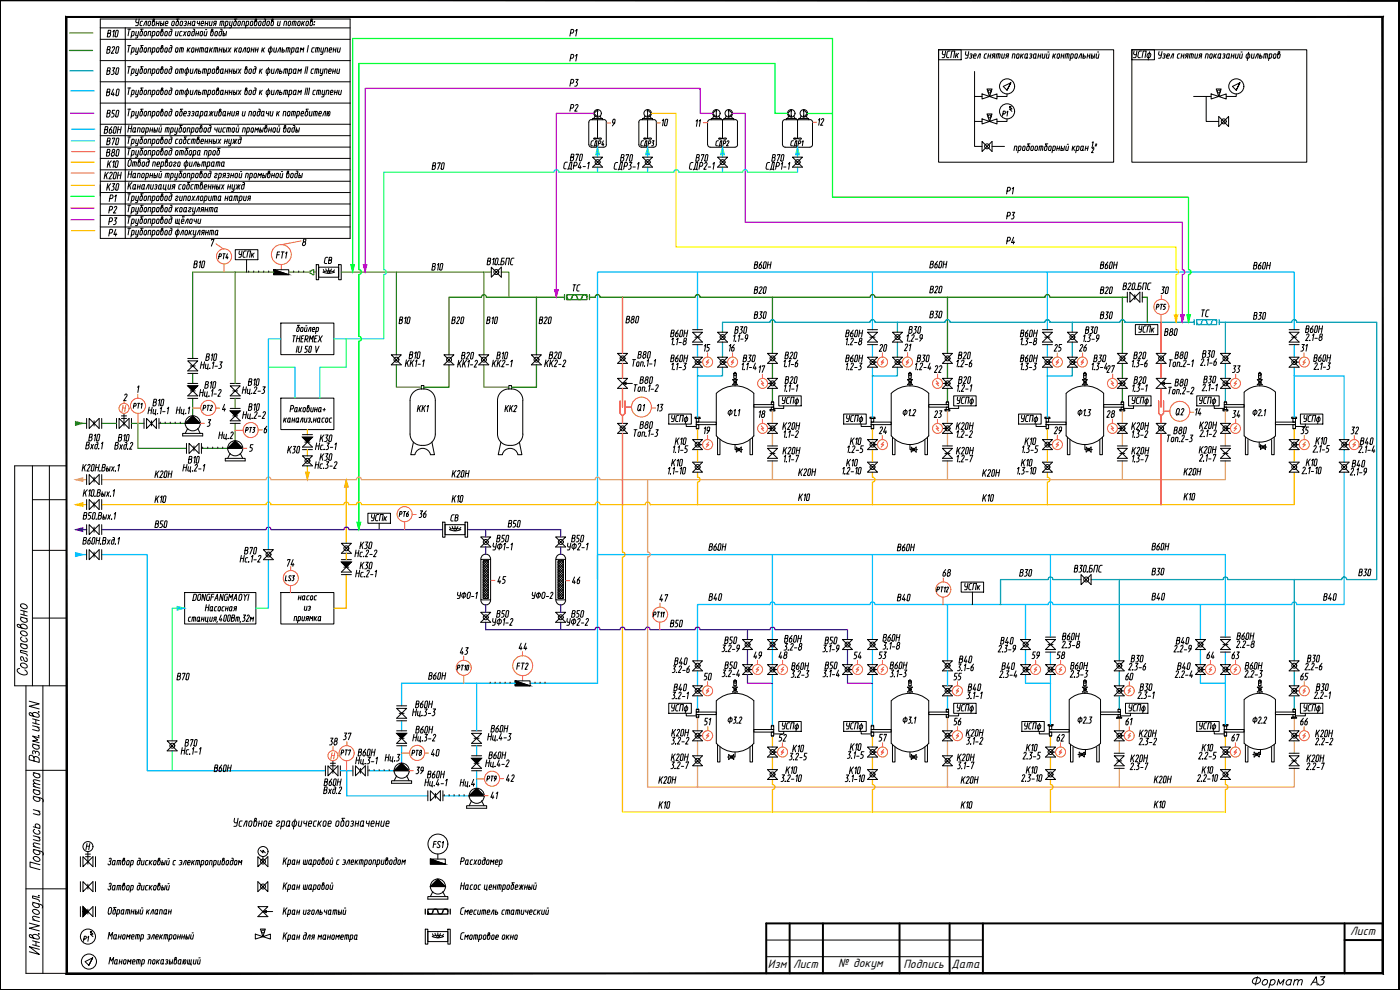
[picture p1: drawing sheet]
<svg xmlns="http://www.w3.org/2000/svg" width="420mm" height="297mm" viewBox="0 0 420 297" stroke-linecap="round" stroke-linejoin="round" font-family="sans-serif">
<defs><g id="words">
<text font-size="7.1" x="374.6" y="297.7">Формат А3</text>
<g font-size="5.3">
<text x="30.7" y="17.3">В20</text>
<text x="30.7" y="23.6">В30</text>
<text x="30.7" y="30">В40</text>
<text x="169.7" y="27.2">Р3</text>
<text x="169.7" y="34.6">Р2</text>
<text x="30.7" y="36.3">В50</text>
<text x="30.7" y="44.8">В70</text>
<text x="128.4" y="52.2">В70</text>
<text x="31.4" y="65.3">Р2</text>
<text x="35.6" y="61.7" transform="rotate(-90 35.6 61.7)">Р1</text>
<text x="300.9" y="67">Р3</text>
<text x="300.9" y="74.4">Р4</text>
<text x="96" y="80.4">СВ</text>
<text x="277.6" y="89.3">В20</text>
<text x="160.5" y="98.4">В20</text>
<text x="186.6" y="98.1">В80</text>
<text x="277.6" y="96.7">В30</text>
<text x="348.2" y="102">В80</text>
<text x="359.5" y="96.3">ТС</text>
<text x="262.5" y="106.5">20</text>
<text x="315" y="106.5">25</text>
<text x="322.8" y="106.5">26</text>
<text x="393.3" y="106.5" transform="rotate(-90 393.3 106.5)">31</text>
<text x="279" y="112.9">22</text>
<text x="330.9" y="112.9">27</text>
<text x="190.1" y="124.5">Q1</text>
<text x="279" y="126.6">23</text>
<text x="372.9" y="126.6" transform="rotate(-90 372.9 126.6)">34</text>
<text x="85" y="137.2">К30</text>
<text x="45.2" y="159.5">В50</text>
<text x="124.5" y="156.6">36</text>
<text x="138.3" y="157.7" transform="rotate(-90 138.3 157.7)">СВ</text>
<text x="85" y="171.1">74</text>
<text x="148.2" y="176.4">45</text>
<text x="170.4" y="176.4">46</text>
<text x="281.9" y="174.3">68</text>
<text x="196.8" y="181.7">47</text>
<text x="211.7" y="181.3">В40</text>
<text x="268.1" y="181.7">В40</text>
<text x="344.3" y="181.3">В40</text>
<text x="395.8" y="181.3">В40</text>
<text x="136.9" y="197.6">43</text>
<text x="225.1" y="199">49</text>
<text x="232.5" y="199">48</text>
<text x="259.3" y="199" transform="rotate(-90 259.3 199)">54</text>
<text x="262.5" y="199">53</text>
<text x="308.3" y="199">59</text>
<text x="316.1" y="199">58</text>
<text x="365.1" y="199" transform="rotate(-90 365.1 199)">64</text>
<text x="368.3" y="199">63</text>
<text x="51.9" y="205.3">В70</text>
<text x="209.9" y="205.3">50</text>
<text x="285" y="205.3">55</text>
<text x="336.5" y="205.3">60</text>
<text x="393.3" y="205.3" transform="rotate(-90 393.3 205.3)">65</text>
<text x="285" y="218.7">56</text>
<text x="336.5" y="218.7">61</text>
<text x="393.3" y="218.7" transform="rotate(-90 393.3 218.7)">66</text>
<text x="97.7" y="224.7">38</text>
<text x="106.2" y="223.3" transform="rotate(-90 106.2 223.3)">37</text>
<text x="232.5" y="223.7">52</text>
<text x="262.5" y="223.7">57</text>
<text x="316.1" y="223.7">62</text>
<text x="368.3" y="223.7">67</text>
<text x="123.5" y="233.5">39</text>
<text x="128.1" y="228.2">40</text>
<text x="150.6" y="235.7">42</text>
<text x="146" y="240.9">41</text>
</g>
<g font-size="4.9">
<text x="169.7" y="12">Р1</text>
<text x="169.7" y="19.4">Р1</text>
<text x="201.4" y="38.8" transform="rotate(-90 201.4 38.8)">10</text>
<text x="30.7" y="48">В80</text>
<text x="30.7" y="58.2">К30</text>
<text x="300.9" y="59.3">Р1</text>
<text x="31.4" y="68.4">Р3</text>
<text x="31.4" y="72">Р4</text>
<text x="64.2" y="79">PT4</text>
<text x="81.8" y="78.7">FТ1</text>
<text x="128.4" y="82.2">В10</text>
<text x="277.6" y="81.5">В60Н</text>
<text x="375" y="81.8">В60Н</text>
<text x="170.7" y="88.5">ТС</text>
<text x="329.1" y="89.3">В20</text>
<text x="347.1" y="89.3">30</text>
<text x="225.1" y="96.7">В30</text>
<text x="274.1" y="106.5" transform="rotate(-90 274.1 106.5)">21</text>
<text x="226.5" y="112.9">17</text>
<text x="368.7" y="112.9">33</text>
<text x="200" y="124.5" transform="rotate(-90 200 124.5)">13</text>
<text x="351.7" y="125.6">Q2</text>
<text x="230.4" y="126.6" transform="rotate(-90 230.4 126.6)">18</text>
<text x="262.5" y="131.2">24</text>
<text x="315" y="131.2">29</text>
<text x="330.9" y="126.3">28</text>
<text x="389.1" y="131.2">35</text>
<text x="404.3" y="131.2">32</text>
<text x="354.2" y="143.6">К20Н</text>
<text x="134.4" y="144.3">К20Н</text>
<text x="238.5" y="151.3">К10</text>
<text x="110.1" y="157.3">УСПк</text>
<text x="344.3" y="166.2">В60Н</text>
<text x="344.3" y="173.6">В30</text>
<text x="406.4" y="173.9">В30</text>
<text x="154.5" y="196.1">44</text>
<text x="127.4" y="205">В60Н</text>
<text x="214.1" y="218.7" transform="rotate(-90 214.1 218.7)">51</text>
<text x="345" y="236">К20Н</text>
<text x="128.8" y="255.4">FS1</text>
</g>
<g font-size="4.4">
<text x="299.5" y="36">P1</text>
<text x="248" y="38.8" transform="rotate(-90 248 38.8)">12</text>
<text x="213.8" y="106.5" transform="rotate(-90 213.8 106.5)">15</text>
<text x="221.2" y="106.5" transform="rotate(-90 221.2 106.5)">16</text>
<text x="361.2" y="125.9" transform="rotate(-90 361.2 125.9)">14</text>
<text x="213.8" y="131.2" transform="rotate(-90 213.8 131.2)">19</text>
<text x="118.5" y="156.3">PT6</text>
<text x="84.3" y="175.3">LS3</text>
<text x="24" y="283.6">P1</text>
</g>
<g font-size="4.4" fill="#f26722">
<text x="72.3" y="130.9">PT3</text>
<text x="122.4" y="227.9">PT8</text>
<text x="145" y="235.7">PT9</text>
</g>
<g font-size="4">
<text x="211" y="39.2" transform="rotate(-90 211 39.2)">11</text>
<text x="405.2" y="280.7">Лист</text>
<text x="230.4" y="290.6">Изм</text>
<text x="238" y="290.6">Лист</text>
<text x="251.5" y="290.2">№ докум</text>
<text x="271.1" y="290.6">Подпись</text>
<text x="285.5" y="290.4">Дата</text>
</g>
</g></defs>
<!-- layer: 1 -->
<g fill="none" stroke="#000" stroke-width=".3">
<path d="M282.9 15.3l-.1 .8 .2 .3h.6M283.8 15.3l-.3 1.8-.8 .2M285.1 15.3h-.5l-.3 .3-.2 1.4 .1 .3h.6M285.3 17.3l.4-2h.9l-.4 2M287 16l-.3 1.3M287.1 16.5l.3 .8M287.7 16l-.9 .9M289.9 15.5l-.2 .7 .2 .4h.6M290.7 15.5l-.3 1.8-.7 .2M291.1 16.2h.5l.2 .2-.5 .4M291.5 16.8l.1 .5-.2 .2-.4-.1M292.2 16.8h.7v-.6l-.6 .2-.2 .9 .2 .2h.5"/>
<path d="M293.3 17.5l.6-1.3h.4l-.3 1.3M296.1 16.2l-.6 .2-.2 .9 .1 .2h.5M296.7 16.2l-.3 1.3M297.3 16.8l-.2 .7M297.4 16.2l-.1 .6h-.8M298.2 16.8l-.3-.4 .7-.2-.2 1.3M298.5 16.8h-.3l-.5 .7M298.9 17.5l.3-1.3h.5l-.2 1.3M299.7 16.2l.5 .2-.2 1.1M300.8 16.2l-.1 1.3h.5l.3-1.3M302.3 16.8h-.3v-.4l.7-.2-.2 1.3M302.6 16.8h-.3l-.5 .7"/>
<path d="M303.7 17.5l.3-1.3h.5l-.1 1.3M305.2 16.4l.2-.2 .5 .2-.4 1.1-.5-.2zM306.5 16.2l-.3 1.3M306.6 16.7l.3 .8M307.2 16.2l-.9 .8M308.2 17.3l-.2 .2-.5-.2 .1-.9 .3-.2h.5l-.2 1.2 .2 .1M309.1 16.2h.4l.2 .2-.5 .4M309.5 16.8v.5l-.2 .2-.4-.1M310.8 17.3l-.2 .2-.5-.2 .3-1.1h.6l-.2 1.2 .1 .1M311.7 16.2l-.3 1.3M312.3 16.8l-.1 .7M312.4 16.2l-.1 .6h-.7"/>
<path d="M312.9 16.2v1.3h.5l.2-1.3M314.2 16.2l-.1 1.3h.6l.2-1.3M314.5 15.6h.3M316.1 16.2l-.2 1.3M316.3 16.7l.3 .8M316.9 16.2l-.9 .8M317.3 16.4l.2-.2 .6 .2-.4 1.1-.5-.2zM318.6 16.2l-.2 1.3M319.2 16.8l-.1 .7M319.3 16.2l-.1 .6h-.7M319.6 17.5l.3-1.3h.5l-.2 1.3M320.4 16.2l.5 .2-.2 1.1"/>
<path d="M321.2 17.5l.8-.2 .2-.9-.2-.2h-.5l-.4 1.9M322.7 16.4l.2-.2 .5 .2-.4 1.1-.5-.2zM323.7 17.5l.6-1.3h.4l-.3 1.3M325.2 16.2l-.2 1.3h.5l.3-.5-.2-.2h-.5M326.4 16.2l-.2 1.3M327 16.8l-.1 .7M327.2 16.2l-.2 .6h-.7M327.7 16.2l-.3 1.3h.5l.3-.5-.2-.2h-.4M328.6 16.2l-.3 1.3M329.1 16.2v1.3h.5l.2-1.3M329.4 15.6h.3M340.4 15.3l-.2 .8 .2 .3h.6"/>
<path d="M341.2 15.3l-.3 1.8-.8 .2M342.6 15.3h-.6l-.3 .3-.2 1.4 .2 .3h.5M342.7 17.3l.4-2h.9l-.4 2M344.3 16.3l.4-.3h.5l.2 .3-.4 1h-.6l-.2-.3zM345 15.5l-.4 2.5M347.9 15.5l-.2 .7 .2 .4h.6M348.7 15.5l-.3 1.8-.7 .2M349.1 16.2h.5l.1 .2-.4 .4M349.5 16.8l.1 .5-.3 .2-.4-.1M350.2 16.8h.7l-.1-.6-.5 .2-.2 .9 .1 .2h.6M351.3 17.5l.6-1.3h.4l-.3 1.3M354.1 16.2l-.7 .2-.1 .9 .1 .2h.5"/>
<path d="M354.7 16.2l-.3 1.3M355.3 16.8l-.2 .7M355.3 16.2v.6h-.8M356.2 16.8h-.3v-.4l.7-.2-.2 1.3M356.5 16.8h-.3l-.6 .7M356.9 17.5l.2-1.3h.6l-.3 1.3M357.7 16.2l.5 .2-.2 1.1M358.7 16.2v1.3h.5l.3-1.3M360.2 16.8l-.2-.4 .7-.2-.2 1.3M360.6 16.8h-.4l-.5 .7M361.7 17.5l.2-1.3h.6l.1 .2-.2 1.1M363.1 16.4l.2-.2 .6 .2-.4 1.1-.5-.2z"/>
<path d="M364.4 16.2l-.2 1.3M364.6 16.7l.3 .8M365.1 16.2l-.8 .8M366.2 17.3l-.2 .2-.5-.2 .3-1.1h.6l-.1 1.3M367.1 16.2h.4l.2 .2-.5 .4M367.4 16.8l.1 .5-.2 .2-.4-.1M368.8 17.3l-.2 .2-.6-.2 .4-1.1h.6l-.1 1.3M369.7 16.2l-.3 1.3M370.3 16.8l-.1 .7M370.4 16.2l-.1 .6h-.7M370.9 16.2l-.2 1.1 .2 .2h.5l.2-1.3M372.2 16.2l-.1 1.3h.6l.2-1.3"/>
<path d="M372.4 15.6h.4M374.1 16.5l.3-.3h.5l.2 .3-.1 .6-.3 .4h-.6l-.2-.4zM374.7 15.7l-.4 2.4M375.7 16.2v1.3h.5l.2-1.3M376.7 17.5l.6-1.3h.4l-.3 1.3M378.2 16.2l-.2 1.3h.5l.3-.5-.2-.2h-.5M379.2 17.5l.2-1.3h.6l-.3 1.3M380 16.2l.5 .2-.2 1.1M380.8 17.5l.8-.2v-1.1h-.6l-.3 1.9M382.3 16.4l.2-.2 .5 .2-.4 1.1-.5-.2zM383.7 16.2l-.2 .2 .1-.8 .4-.1v.3l-.3 .4 .5 .2-.4 1.1-.5-.2 .2-.9M304.3 45.2l.2-1.4h.6l.1 .3-.2 1.1"/>
<path d="M305.6 45.2l.7-.3v-1.1h-.5l-.4 2M307.2 43.8l.5 .3-.1 .8-.6 .3v-1.1zM309.1 43.2h-.7l.5 .9-.1 .8-.6 .3-.1-.3 .1-.8 .6-.3M309.5 44.1l.2-.3 .5 .3-.2 .8-.2 .3-.5-.3zM310.7 44.1l.2-.3 .5 .3-.3 1.1-.5-.3zM311.8 45.2l.2-1.4h.5l-.2 1.4M312.5 43.8l.5 .3-.2 1.1M314.5 43.2h-.8l.6 .9-.2 .8-.5 .3-.2-.3 .2-.8 .6-.3M314.8 44.1l.2-.3 .5 .3-.1 .8-.3 .3-.4-.3zM315.8 45.2l.8-.3 .2-.8-.2-.3h-.5l-.4 2M317.3 43.8l-.2 1.4M317.9 44.5l-.1 .7"/>
<path d="M318.1 43.8l-.2 .7h-.7M318.6 43.8l-.3 1.4h.5l.3-.5-.6-.2M319.5 43.8l-.3 1.4M320 43.8v1.4h.5l.2-1.4M320.3 43.3h.3M321.9 43.8l-.2 1.4M322.1 44.4l.4 .8M322.7 43.8l-.9 .9M323 45.2l.7-.3 .2-.8-.2-.3h-.5l-.4 2M325 44.9l-.3 .3-.4-.3 .3-1.1h.6l-.2 1.3 .1 .1M325.9 43.8l-.3 1.4M326.5 44.5l-.2 .7"/>
<path d="M326.6 43.8l-.1 .7h-.7M327.6 44.2h.7M327.8 42.8l.3-.3-.3 1.4M327.8 44.6l.2-.2 .3 .1-.7 1.3h.5M328.9 43.2l-.2 .6M329.1 43.2l-.2 .6M71.8 75.3l-.1 .8 .2 .3h.6M72.6 75.3l-.3 1.7-.6 .2M73.9 75.3h-.5l-.3 .3-.2 1.3 .2 .3h.5M74.1 77.2l.3-1.9h.8l-.3 1.9M75.6 75.9l-.2 1.3M75.8 76.4l.3 .8"/>
<path d="M76.3 75.9l-.8 .9M94.9 79.4h.7v4.5h-.7zM101.6 79.4h.8v4.5h-.8zM90 97.6h-.7l.5 .9-.1 .8-.6 .2 .1-1 .5-.3M90.3 98.5l.2-.3 .5 .3-.4 1-.4-.2zM91.5 98.2l-.2 1.1 .2 .2h.4l.3-1.3M91.8 97.7h.3M92.5 99.5l.5-1.3h.3l-.2 1.3M93.7 98.9h.7v-.7l-.6 .3-.1 .8 .1 .2h.5M94.8 99.5l.7-.2v-1.1h-.5l-.3 1.9M95.6 80.2h6v3h-6zM341.9 97.8l-.1 .7 .2 .3h.6"/>
<path d="M342.7 97.8l-.2 1.7-.7 .2M344 97.8h-.5l-.3 .3-.2 1.2 .2 .4h.5M344.2 99.7l.3-1.9h.8l-.3 1.9M345.7 98.4l-.2 1.3M345.9 98.9l.3 .8M346.4 98.4l-.8 .9M347 92.1h.5l.3-.2-.1-.6h-.5l-.2 1.5M348.3 91.3h.7M348.6 91.3l-.2 1.5M349.9 91.3h-.6l-.1 .7h.3l.2 .6-.6 .2M87.9 100.7h.8M88.3 100.7l-.3 1.9"/>
<path d="M89.1 101.6h.8M89.2 100.7l-.3 1.9M89.2 103.9l-.3 1.8M89.7 103.9l-.2 1.5 .2 .3 .6-.3 .3-1.5M90.1 100.7l-.4 1.9M90.9 101.6h-.5l-.1 1h.6M91.2 100.7h-.6l-.2 .9M91.6 101.8h.6l.3-.3-.2-.8h-.6l-.3 1.9M92 101.8l.2 .8M92.4 103.9h-.7l-.1 .8h.4l.2 .3-.4 .7h-.4M92.8 102.6l.3-1.9 .3 1.1 .7-1.1-.4 1.9M92.9 104.1l.2-.2 .4 .2-.4 1.6-.5-.2z"/>
<path d="M94.7 103.9l.2 1.8 .9-1.8M94.9 101.6h-.5l-.2 1h.7M95.2 100.7h-.6l-.2 .9M95.8 100.7l.6 1.9M96.7 100.7l-1.3 1.9M126.4 115.7h.8v1h-.8zM126.5 116.7a3.4 3.4 0 0 0-3.4 3.4v10.1a3.4 3.4 0 0 0 3.4 3.4M127.2 116.7a3.4 3.4 0 0 1 3.4 3.4v10.1a3.5 3.5 0 0 1-4.2 3.4M152.7 116.7v-1h.8v1M152.7 116.7h.8M152.7 116.7a3.4 3.4 0 0 0-3.4 3.4v10.1a3.9 3.9 0 0 0 3.2 3.5 3.9 3.9 0 0 0 4.2-2.1l.2-1.4M153.5 116.7a3.4 3.4 0 0 1 3.4 3.4"/>
<path d="M234.9 119.2l-.1 .7 .1 .3h.6M235.8 119.2l-.3 1.6-.8 .3M237 119.2h-.5l-.3 .3-.2 1.2 .2 .4h.4M239 119.8h.5l.1 .3v.6l-.4 .4h-.4l-.3-.4zM239.3 119.4l-.4 2.3M267.5 118a8.2 8.2 0 0 1 11.2 0v12.8a7.3 7.3 0 0 1-11.2 0zM287.4 119.2l-.1 .7 .2 .3h.5M288.2 119.2l-.2 1.6-.8 .3M289.5 119.2h-.5l-.3 .3-.2 1.2 .2 .4h.4M291.5 119.8h.5l.1 .3v.6l-.4 .4h-.4l-.3-.4zM291.8 119.4l-.4 2.3M320 118v12.8"/>
<path d="M320 118a8.2 8.2 0 0 1 11.2 0v12.8a7.3 7.3 0 0 1-11.2 0M339.9 119.2l-.1 .7 .2 .3h.6M340.7 119.2l-.3 1.6-.7 .3M342 119.2h-.5l-.3 .3-.2 1.2 .2 .4h.5M344 119.8h.5l.1 .3-.3 1h-.6l-.2-.4zM344.3 119.4l-.4 2.3M360.1 119.2l-.1 .7 .2 .3h.6M360.9 119.2l-.3 1.6-.1 .3h-.5M362.2 119.2h-.5l-.3 .3-.2 1.2 .2 .4h.5M364.2 119.8h.5l.2 .3-.5 1h-.5l-.1-.4zM364.5 119.4l-.4 2.3M373.4 117.6a6.7 6.7 0 0 1 9.4 .1v13.1a6.8 6.8 0 0 1-9.4 0z"/>
<path d="M40.1 121.9h.5l.3-.3-.2-.6h-.4l-.3 1.5M41.3 121h.7M41.7 121l-.3 1.5M42.3 121.4l.4-.4-.3 1.5M53.1 123h.9M53.2 122.1l-.3 2M54.1 122.1l-.3 2M54.5 122.8l-.2 1.1 .2 .2h.5l.2-1.3M55 124.1h.2l-.1 .3M55.7 124.1h.1M56.5 122.5l.4-.4-.3 2M61 122.5h.5l.2-.3-.1-.6h-.5l-.2 1.5"/>
<path d="M62.2 121.6h.7M62.5 121.6l-.2 1.5M63.2 121.9l.4-.3 .2 .4-.8 1.1h.5M65.8 130.5h.9M66 129.6l-.4 2M66.8 129.6l-.3 2M67.3 130.3l-.1 1.3h.5l.3-1.3M67.7 131.6h.2v.3M68.5 131.6h.1M69.3 129.9l.3-.3 .4 .3-1 1.7h.7M85.3 125.4l-.2 1.3M85.5 125.9l.3 .8"/>
<path d="M86 125.4l-.8 .9M87 126.5l-.3 .2-.4-.2 .4-1.1h.4v1.3M87.2 122.7h.6l.3-.3v-.4l-.2-.3h-.6l-.3 1.9M87.8 125.4l-.2 1.3M88.3 126.1v.6M88.5 125.4l-.2 .7h-.6M89.1 123.3l-.2 .3-.5-.3 .3-1h.5l-.2 1.1 .2 .2M89.5 126.5l-.3 .2-.4-.2 .4-1.1h.5l-.1 1.3M89.9 122.3l-.2 1.3M90 122.8l.3 .8M90.1 126.7l.5-1.3h.4l-.2 1.3M90.6 122.3l-.9 .8"/>
<path d="M91 122.5l.2-.2 .5 .2-.3 1.1-.5-.3zM91.5 125.4l-.2 1.1 .1 .2h.5l.3-1.3M92.4 122.3l-.2 .2 .1-.7 .4-.1v.3l-.3 .3 .5 .2-.4 1.1-.4-.3 .1-.8M92.6 125.5l.4-.1 .2 .2-.4 .5M93 126.1v.4l-.2 .2-.3-.1M93.4 122.3l-.1 1.3h.6l.2-1.3M93.5 126.6l.1 .1zM94.2 125.4l-.2 1.3M94.6 122.3l-.2 1.3M94.8 126.1l-.1 .6M94.9 125.4l-.1 .7h-.7M95.1 122.9l-.1 .7"/>
<path d="M95.2 122.3l-.1 .6h-.7M95.9 126.5l-.2 .2-.5-.2 .3-1.1h.6l-.3 1.2 .2 .1M96.2 123.3l-.2 .3-.5-.3 .4-1h.5v1.3M96.9 122.9h.7M97.3 125.4l-.6 .2-.1 .9 .5 .2M97.4 122.5l-.2 .8M98 125.4l.4 .2-.1 .9-.6 .2-.1-.2zM99.6 125.4l-.7 .2-.1 .9 .1 .2h.5M124.1 132.7l-.8 3.7h1.2M124.5 136.4a2.39 2.39 0 0 1 2.4-1.9 2.39 2.39 0 0 1 2.3 1.9M125.6 121.7l-.4 1.8M125.8 122.4l.3 1.1"/>
<path d="M126.4 121.7l-1.1 1.2M126.9 121.7l-.3 1.8M127.1 122.4l.3 1.1M127.7 121.7l-1 1.2M128.2 122l.4-.3-.4 1.8M129.6 132.7l.8 3.7h-1.2M150.3 132.7l-.8 3.7h1.3M150.8 136.4a2.39 2.39 0 0 1 2.3-1.9 2.39 2.39 0 0 1 2.3 1.9M151.8 121.7l-.3 1.8M152 122.4l.3 1.1M152.7 121.7l-1.1 1.2M153.2 121.7l-.4 1.8"/>
<path d="M153.4 122.4l.3 1.1M154 121.7l-1 1.2M154.4 121.9l.3-.2h.4v.5l-1 1.3h.7M155.9 132.7l.7 3.7h-1.2M156.9 120.1v10.1M201.7 124.6l-.2 .7 .3 .4h.5M202.5 124.6l-.3 1.7-.7 .2M203.8 124.6h-.5l-.4 .3-.2 1.3 .2 .3h.6M203.9 126.5l.4-1.9h.8l-.3 1.9M205.4 125.5l.3-.2h.5l.1 .9-.3 .3h-.5l-.2-.3zM206.1 124.8l-.4 2.3M208.6 125.2h1.5v.3h-1.5z"/>
<path d="M209 125.5h.7v1.1h-.7zM215.3 131.2v5.2h.8v-4.5M225.8 131.2v5.2h-.7v-4.5M226.2 121.4h6v.8h-6zM226.2 130.8a7.3 7.3 0 0 1-11.2 0v-12.8a8.2 8.2 0 0 1 11.2 0v12.8M231.1 122.9h1.5v.4h-1.5zM231.5 120.7h.7v.7h-.7zM231.5 122.2h.7v.7h-.7zM237.2 121.1l.3-1.9h.8l-.3 1.9M254.2 124.6l-.2 .7 .3 .4h.5M255 124.6l-.3 1.7-.7 .2M256.2 124.6h-.4l-.4 .3-.2 1.3 .2 .3h.5"/>
<path d="M256.4 126.5l.4-1.9h.8l-.3 1.9M257.9 125.5l.3-.2h.5l.1 .9-.3 .3h-.5l-.2-.3zM258.6 124.8l-.5 2.3M261.1 125.2h1.5v.3h-1.5zM261.5 125.5h.7v1.1h-.7zM267.8 131.2v5.2h.8v-4.5M278.3 131.2v5.2h-.7v-4.5M289.6 121.1l.4-1.9h.8l-.3 1.9M306.7 124.6l-.2 .7 .2 .4h.6M307.5 124.6l-.3 1.7-.7 .2M308.8 124.6h-.5l-.3 .3-.3 1.3 .2 .3h.5M308.9 126.5l.3-1.9h.9l-.3 1.9"/>
<path d="M310.4 125.5l.3-.2h.5l.2 .2-.4 1h-.5l-.2-.3zM311.1 124.8l-.5 2.3M313.6 125.2h1.5v.3h-1.5zM313.9 125.5h.8v1.1h-.8zM320.3 131.2v5.2h.8v-4.5M330.8 131.2v5.2h-.7v-4.5M331.2 121.4h6v.8h-6zM336.1 122.9h1.5v.4h-1.5zM336.5 120.7h.7v.7h-.7zM336.5 122.2h.7v.7h-.7zM342.1 121.1l.4-1.9h.8l-.3 1.9M362.4 121.1l.3-1.9h.8l-.3 1.9"/>
<path d="M373.8 131.2v5.2h.7v-4.5M382.4 131.2v5.2h-.8v-4.5M382.8 126.6h6v.8h-6zM387.6 125.2h1.5v.3h-1.5zM388 125.5h.8v1.1h-.8zM391.5 124.6l-.2 .7 .2 .4h.6M392.3 124.6l-.3 1.7-.7 .2M393.5 124.6h-.4l-.4 .3-.2 1.3 .2 .3h.5M393.7 126.5l.3-1.9h.9l-.4 1.9M395.2 125.5l.3-.2h.5l.1 .9-.3 .3h-.5l-.2-.3zM395.9 124.8l-.5 2.3M132.8 156.7h.8v4.5h-.8z"/>
<path d="M133.6 157.4h6v3h-6zM139.6 156.7h.7v4.5h-.7zM58.2 178.3h.6l.2 .3-.2 1.3-.3 .3h-.6zM59.5 178.6l.3-.3h.4l.1 .3-.2 1.3-.3 .3h-.3l-.2-.3zM61.7 178.3l-.3 1.9-.5-1.9-.4 1.9M63 178.3h-.5l-.4 .3-.2 1.3 .2 .3h.6l.2-1.1h-.2M63.4 179.1h.7M64.2 178.3h-.7l-.3 1.9M64.7 179.5h.6M67.1 178.3l-.4 1.9-.5-1.9-.3 1.9M68.4 178.3h-.6l-.3 .3-.2 1.3 .2 .3h.6l.1-1.1h-.1M70.3 179.5h.7"/>
<path d="M71.8 178.6l.3-.3h.4l.1 .3-.2 1.3-.3 .3h-.3l-.2-.3zM73.2 178.3l.4 .7-.2 1.2M74.2 178.3l-.6 .7M74.7 178.3l-.3 1.9M89.7 178.8l-.2 1.2M90.3 179.4l-.2 .6M90.4 178.8l-.1 .6h-.7M91.4 179.8l-.3 .2-.4-.2 .3-1h.5l-.2 1.1 .2 .1M92.8 178.8l-.6 .2-.2 .8 .5 .2M93.4 178.8l.5 .2-.1 .8-.6 .2-.1-.2zM95 178.8l-.6 .2-.1 .8 .1 .2h.4M137.4 177.7l-.1 .7 .2 .4h.6"/>
<path d="M138.3 177.7l-.3 1.7-.8 .2M138.9 178h.7l.2 .3-.1 .5-.3 .4h-.6l-.2-.4zM139.4 177.7l-.4 1.9M140.4 178l.3-.3h.3l.2 .3-.2 1.3-.3 .3h-.4l-.1-.3zM141.5 179h.7M142.8 178.1l.5-.4-.4 1.9M144.3 167.8h2.9v12.2h-2.9zM144.3 167.8a1.46 1.46 0 0 1 1.5-1.5 1.46 1.46 0 0 1 1.4 1.5M144.3 180a1.46 1.46 0 0 0 1.5 1.5 1.46 1.46 0 0 0 1.4-1.5M145 168.2h1.6v11.4h-1.6zM145 168.7l1.6 1.6M145 169.5l1.6 1.6"/>
<path d="M145 170.3l1.6 1.6M145 171l1.6 1.6M145 171.8l1.6 1.6M145 172.5l1.6 1.6M145 173.3l1.6 1.6M145 174.1l1.6 1.5M145 174.8l1.6 1.6M145 175.5l1.6 1.7M145 176.3l1.6 1.6M145 177.1l1.6 1.6M145 177.8l1.6 1.6M145 178.6l1 1"/>
<path d="M145 179.4l.2 .2M145.2 168.2l1.4 1.4M145.3 168.2l-.3 .4M146 168.2l.6 .6M146.1 168.2l-1.1 1.2M146.6 168.5l-1.6 1.6M146.6 169.3l-1.6 1.6M146.6 170l-1.6 1.6M146.6 170.8l-1.6 1.6M146.6 171.6l-1.6 1.5M146.6 172.3l-1.6 1.6M146.6 173l-1.6 1.7"/>
<path d="M146.6 173.8l-1.6 1.6M146.6 174.6l-1.6 1.6M146.6 175.3l-1.6 1.6M146.6 176.1l-1.6 1.6M146.6 176.9l-1.6 1.5M146.6 177.6l-1.6 1.6M146.6 178.4l-1.2 1.2M146.6 179.1l-.5 .5M159.9 177.7l-.2 .7 .2 .4h.6M160.7 177.7l-.3 1.7-.2 .2h-.5M161.4 178h.6l.2 .3-.4 .9h-.6l-.2-.4zM161.8 177.7l-.4 1.9"/>
<path d="M162.8 178l.3-.3h.3l.2 .3-.2 1.3-.3 .3-.5-.3zM164 179h.6M165.3 178l.3-.3 .3 .1v.4l-.9 1.4h.7M166.8 167.8h2.9v12.2h-2.9zM166.8 167.8a1.46 1.46 0 0 1 1.5-1.5 1.46 1.46 0 0 1 1.5 1.5M166.8 180a1.46 1.46 0 0 0 1.5 1.5 1.46 1.46 0 0 0 1.5-1.5M167.5 168.2h1.6v11.4h-1.6zM167.5 168.7l1.6 1.6M167.5 169.5l1.6 1.6M167.5 170.3l1.6 1.6M167.5 171l1.6 1.6M167.5 171.8l1.6 1.6"/>
<path d="M167.5 172.5l1.6 1.6M167.5 173.3l1.6 1.6M167.5 174.1l1.6 1.5M167.5 174.8l1.6 1.6M167.5 175.5l1.6 1.7M167.5 176.3l1.6 1.6M167.5 177.1l1.6 1.6M167.5 177.8l1.6 1.6M167.5 178.6l.9 1M167.5 179.4l.2 .2M167.7 168.2l1.4 1.4M167.8 168.2l-.3 .4"/>
<path d="M168.5 168.2l.6 .6M168.6 168.2l-1.1 1.2M169.1 168.5l-1.6 1.6M169.1 169.3l-1.6 1.6M169.1 170l-1.6 1.6M169.1 170.8l-1.6 1.6M169.1 171.6l-1.6 1.5M169.1 172.3l-1.6 1.6M169.1 173l-1.6 1.7M169.1 173.8l-1.6 1.6M169.1 174.6l-1.6 1.6M169.1 175.3l-1.6 1.6"/>
<path d="M169.1 176.1l-1.6 1.6M169.1 176.9l-1.6 1.5M169.1 177.6l-1.6 1.6M169.1 178.4l-1.2 1.2M169.1 179.1l-.5 .5M281.2 176.9h.4l.3-.2-.1-.6h-.5l-.2 1.5M282.4 176.1h.7M282.7 176.1l-.2 1.5M283.4 176.4l.4-.3-.3 1.5M284.1 176.3l.3-.2 .2 .2-.7 1.3h.5M289.6 175l-.1 .8 .2 .3h.6M290.5 175l-.3 1.7-.7 .2"/>
<path d="M291.7 175h-.4l-.4 .4-.2 1.2 .2 .3h.5M291.9 176.9l.3-1.9h.9l-.4 1.9M293.5 175.7l-.3 1.2M293.6 176.2l.3 .7M294.1 175.7l-.8 .8M57.3 185.2l-.7 .2-.1 .8 .1 .2h.5M57.5 186.4l.3-1.2h.5l-.3 1.2M58.3 185.2l.4 .2-.2 1M59.8 186.2l-.2 .2-.5-.2 .3-1h.5l-.2 1.1 .2 .1M60.6 185.2l-.2 1.2M61.2 185.8l-.2 .6M61.3 185.2l-.1 .6h-.7"/>
<path d="M61.8 185.2l-.1 1.2h.5l.2-1.2M61.8 182.2h.8M61.9 181.4l-.3 1.9M62.2 186.4h.2l-.1 .3M62.8 181.4l-.4 1.9M63.1 185.2l-.1 1.2h.5l.3-1.2M63.6 183.1l-.1 .2-.5-.2 .3-1.1h.5l-.2 1.2 .2 .1M64.4 180.2l.8-1.9 .2 1.9M64.5 185.8l-.3-.4 .7-.2-.2 1.2M64.8 185.8h-.3l-.4 .6M65.1 182l-.6 .2-.2 .9 .1 .2h.5M65.2 186.4l-.1 .4"/>
<path d="M65.5 182.2l.2-.2 .5 .2-.3 1.1-.5-.2zM66.4 184.5l-.6 1.5h.8M66.5 185.6l-.2 .8M67.3 182l-.6 .2-.2 .9 .2 .2h.4M67.4 184.7l.2-.2 .4 .2-.4 1.7-.5-.2zM67.8 182l-.2 1.3M68.4 182.7l-.1 .6M68.5 182l-.1 .7h-.7M68.5 184.7l.2-.2 .5 .2-.5 1.7-.5-.2zM68.5 180.2l.4-1.9 .3 1 .7-1-.3 1.9M69.5 183.1l-.2 .2-.5-.2 .4-1.1h.5l-.1 1.3M69.6 185.4h.5l.3-.2-.1-.7h-.6l-.3 1.9h.6l.3-.3 .1-.4-.3-.3"/>
<path d="M70.1 180.2l.8-1.9 .1 1.9M70.6 182.7l-.3-.5 .7-.2-.2 1.3M70.7 186.4l.3-1.2h.4l-.2 1.2M70.9 182.7h-.3l-.5 .6M71.4 185.2l.5 .2-.2 1M72.2 186.4l-.1 .4M73.1 184.5h.6l-.5 .9 .3 .3-.3 .7h-.5M74.2 184.9l.3-.4 .3 .4-.9 1.5h.6M75.1 186.4l.2-1.2 .3 .6 .5-.6-.2 1.2M88.2 186.3l.2-1.3h.5v1.3M89.4 186.3l.7-.3v-1h-.5l-.3 1.9M90.8 185l-.1 1.3h.5l.2-1.3"/>
<path d="M91.5 181.9l-.1 1.2h.5l.3-1.2M92.2 185.6l-.3-.4 .7-.2-.2 1.3M92.5 185.6h-.3l-.5 .7M92.6 182l.4-.1 .2 .2-.4 .4M92.9 186.3l.2-1.3 .3 .6 .5-.6-.2 1.3M93 182.5v.4l-.2 .2-.3-.1M94.4 185l-.2 1.3M94.6 185.5l.3 .8M95.1 185l-.8 .8M96.1 186l-.2 .3-.5-.3 .4-1h.5l-.1 1.3M138.5 199.6h.6M138.8 199.6l-.2 1.5"/>
<path d="M139.5 199.9l.3-.3-.2 1.5M140.3 199.6l.4 .2-.2 1.1-.4 .2zM196.1 184.5h.5l.2-.3-.1-.6h-.4l-.3 1.6M197.3 183.6h.7M197.7 183.6l-.3 1.6M198.3 184l.4-.4-.3 1.6M199 184l.3-.4-.2 1.6M137.3 200.4h.5l.2-.3-.1-.5h-.5l-.2 1.5M201.7 211.4l-.2 .8 .3 .3h.5M202.5 211.4l-.3 1.7-.7 .2M203.8 211.4h-.5l-.4 .3-.2 1.3 .2 .3h.6M203.9 213.3l.4-1.9h.8l-.3 1.9"/>
<path d="M205.7 212h.5l.2 .4-.4 .9h-.5l-.2-.3zM206.1 211.6l-.4 2.3M226.2 218.9h6v.8h-6zM234.9 216.9l-.1 .7 .1 .3h.6M235.8 216.9l-.3 1.6-.8 .2M237 216.9h-.5l-.3 .3-.2 1.2 .2 .3h.4M237.2 218.7l.3-1.8h.8l-.3 1.8M238.7 217.8l.3-.3h.5l.1 .9-.4 .3h-.4l-.3-.3zM239.3 217.1l-.4 2.3M254.2 216.9l-.2 .7 .3 .3h.5M255 216.9l-.3 1.6-.7 .2M256.2 216.9h-.4l-.4 .3-.2 1.2 .2 .3h.5"/>
<path d="M256.4 218.7l.4-1.8h.8l-.3 1.8M257.9 217.8l.3-.3h.5l.1 .9-.3 .3h-.5l-.2-.3zM258.6 217.1l-.5 2.3M278.7 213.6h6v.8h-6zM287.4 211.4l-.1 .8 .2 .3h.5M288.2 211.4l-.2 1.7-.8 .2M289.5 211.4h-.5l-.3 .3-.2 1.3 .2 .3h.4M289.6 213.3l.4-1.9h.8l-.3 1.9M291.5 212h.5l.1 .4v.6l-.4 .3h-.4l-.3-.3zM291.8 211.6l-.4 2.3M307.6 216.9l-.1 .7 .2 .3h.6M308.4 216.9l-.3 1.6-.6 .2"/>
<path d="M309.7 216.9h-.5l-.3 .3-.2 1.2 .2 .3h.5M309.9 218.7l.3-1.8h.8l-.3 1.8M311.4 217.8l.3-.3h.5l.2 .3-.4 .9h-.6zM312 217.1l-.4 2.3M314.5 217.4h1.5v.4h-1.5zM320.9 209.9v13.1a6.8 6.8 0 0 0 9.4 0v-13.1M320.9 209.9a6.8 6.8 0 0 1 9.4 0M330.3 213.6h6v.8h-6zM339 211.4l-.2 .8 .2 .3h.6M339.8 211.4l-.3 1.7-.7 .2M341 211.4h-.5l-.3 .3-.2 1.3 .2 .3h.5M341.2 213.3l.3-1.9h.9l-.3 1.9"/>
<path d="M343 212h.5l.2 .4-.1 .6-.3 .3h-.5l-.2-.3zM343.3 211.6l-.4 2.3M360.1 216.9l-.1 .7 .2 .3h.6M360.9 216.9l-.3 1.6-.1 .2h-.5M362.2 216.9h-.5l-.3 .3-.2 1.2 .2 .3h.5M362.4 218.7l.3-1.8h.8l-.3 1.8M363.9 217.8l.3-.3h.5l.2 .3-.5 .9h-.5zM364.5 217.1l-.4 2.3M367 217.4h1.5v.4h-1.5zM373.4 209.9v13.1a6.8 6.8 0 0 0 9.4 0v-13.1M373.4 209.9a6.8 6.8 0 0 1 9.4 0M382.8 213.6h6v.8h-6z"/>
<path d="M391.5 211.4l-.2 .8 .2 .3h.6M392.3 211.4l-.3 1.7-.7 .2M393.5 211.4h-.4l-.4 .3-.2 1.3 .2 .3h.5M393.7 213.3l.3-1.9h.9l-.4 1.9M395.5 212h.5l.2 .4-.4 .9h-.5l-.2-.3zM395.9 211.6l-.5 2.3M104.6 225.2l.1-.2h.5l-.6 1.6M115.8 227.2h.9M115.9 226.3l-.3 2M116.8 226.3l-.3 2M117.2 227l-.2 1.1 .2 .2h.5l.2-1.3M117.7 228.3h.2l-.1 .4"/>
<path d="M118.4 228.3h.1M119.3 226.3h.7l-.6 .9 .4 .4-.1 .4-.3 .3h-.4M138.3 234.7h.8M138.4 233.8l-.4 2.1M139.3 233.8l-.4 2.1M139.7 234.5v1.4h.5l.2-1.4M140.2 235.9h.2l-.1 .3M140.9 235.7l.1 .2zM142.2 233.8l-.7 1.6h.9M142.2 235l-.1 .9M215 223v-12.7a8.2 8.2 0 0 1 11.2 0v12.7M215 223a7.3 7.3 0 0 0 11.2 0"/>
<path d="M215.3 223.4v5.2h.8v-4.5M225.8 223.4v5.2h-.7v-4.5M267.5 223v-12.7a8.2 8.2 0 0 1 11.2 0v12.7M267.5 223a7.3 7.3 0 0 0 11.2 0M267.8 223.4v5.2h.8v-4.5M278.3 223.4v5.2h-.7v-4.5M321.3 223.4v5.2h.7v-4.5M329.9 223.4v5.2h-.8v-4.5M373.8 223.4v5.2h.7v-4.5M382.4 223.4v5.2h-.8v-4.5M32.8 258.4l.4 .2-.1 .7-.5 .2-.2-.3M32.8 257.7l.2-.2 .4 .2-.3 .7"/>
<path d="M34.4 259.3l-.2 .2-.5-.2 .3-1.1h.6l-.1 1.3M35.1 259.5l.2-1.3h.5l-.2 1.3M35.8 258.2l.5 .2-.2 1.1M37 258.2l-.2 .2 .2-.8 .3-.1 .1 .3-.4 .4 .5 .2-.3 1.1-.5-.2 .1-.9M38.1 258.4l.2-.2 .5 .2-.4 1.1-.5-.2zM39.1 259.5l.8-.2v-1.1h-.5l-.4 2M41.6 257.5l.5 .2-.3 1.6-.5 .2v-1.1l.7-.2M42.6 258.2l-.1 1.3h.6l.2-1.3M44.4 258.2l-.6 .2-.2 .9 .6 .2M45 258.2l-.3 1.3M45.1 258.7l.4 .8M45.7 258.2l-.9 .9"/>
<path d="M46.2 258.4l.2-.2 .5 .2-.4 1.1-.5-.2zM47.6 258.2l-.2 .2 .1-.8 .4-.1 .1 .3-.4 .4 .5 .2-.3 1.1-.6-.2 .2-.9M48.7 258.2l-.2 1.3h.4l.3-.4-.6-.2M49.6 258.2l-.2 1.3M50.1 258.2l-.2 1.1 .2 .2h.5l.2-1.3M50.4 257.6h.4M52.7 258.2l-.7 .2-.1 .9 .1 .2h.5M53.9 258.2h.6v.7M54.2 258.9h.3v.4l-.8 .2M54.9 259.5l.6-1.3h.4l-.2 1.3M56.3 258.9h.7v-.7l-.6 .2-.1 .9 .1 .2h.5M57.7 258.2l-.3 1.3"/>
<path d="M57.9 258.7l.3 .8M58.4 258.2l-.9 .9M58.7 259.5l.2-1.3h.6l-.3 1.3M59.5 258.2l.4 .2-.1 1.1M60.3 259.5l.7-.2 .2-.9-.2-.2h-.5l-.3 2M61.7 258.4l.2-.2 .5 .2-.3 1.1-.5-.2zM62.8 259.5l.2-1.3h.5v1.3M64 259.5l.8-.2v-1.1h-.5l-.4 2M65.5 258.2l-.1 1.3h.6l.2-1.3M66.9 258.2l-.2 .2 .1-.8 .4-.1 .1 .3-.4 .4 .5 .2-.3 1.1-.6-.2 .2-.9M67.9 258.4l.3-.2 .5 .2-.4 1.1-.5-.2zM69.6 257.5l.4 .2-.2 1.6-.6 .2v-1.1l.7-.2"/>
<path d="M70.4 245.5l-.2 1 .3 .4h.7M70.4 258.4l.3-.2 .5 .2-.4 1.1-.5-.2zM71.5 245.5l-.4 2.2-.3 .2h-.6M71.5 259.5l.2-1.3 .4 .7 .5-.7-.2 1.3M72.7 246.3h-.5l-.3 .3-.2 1.1 .2 .2h.5M73.1 247.9l.6-1.6h.5l-.3 1.6M74.8 246.6l.3-.3h.4l.1 .3-.2 1.1-.2 .2h-.4l-.2-.2zM76.5 246.3l-.2 .3 .2-1 .4-.1v.4l-.4 .4h.5l.1 .3-.2 1.1-.2 .2h-.5l-.1-.2 .2-1.1M77.8 246.3l-.3 1.6M78.5 247.1l-.1 .8M78.7 246.3l-.2 .8h-.8M79.5 246.3h.5l.1 .3-.2 1.1-.7 .2-.1-.2 .1-1.1z"/>
<path d="M80.6 247.1h.9l-.1-.8-.6 .3-.2 1.1 .1 .2h.7M83.1 246.6l.6-.3 .2 .4-1 1 .3 .2 .6-.2M84.4 247.9h.6l.3-.2v-1.4h-.7l-.4 2.4M85.3 257.4l-.4 2M85.5 258.1l.3 1.3M86.1 257.4l-1.1 1.3M86.4 259.4l.7-.2v-1.2h-.5l-.4 2M86.7 247.7l-.2 .2h-.4l-.2-.2 .2-1.1 .3-.3h.6l-.3 1.5 .2 .1M87.8 246.7l.4-.4h.6l.3 .4-.2 .8-.4 .4h-.6l-.3-.4zM88.3 259.2l-.2 .2-.5-.2 .4-1.2h.5l-.2 1.2 .2 .2M88.6 245.8l-.5 2.9M89.2 258l-.2 1.4"/>
<path d="M89.7 246.3l-.2 1.4 .2 .2h.6l.3-1.6M89.8 258.7l-.1 .7M90 258l-.2 .7h-.7M91.2 258l-.1 1.4h.4l.2-1.4M91.3 246.3l-.2 .6 .2 .2h.6M92.1 246.3l-.3 1.6M92.3 258l-.3 1.4h-.5M92.6 247.1h.9l-.1-.8-.7 .3-.2 1.1 .2 .2h.6M93.3 259.2l-.2 .2-.5-.2 .4-1.2h.5l-.2 1.2 .2 .2M94 259.4l.7-.2 .2-.9-.2-.3h-.5l-.3 2M95 246.3h-.6l-.2 .3-.2 1.1 .2 .2h.5M95.6 258h.4l.1 .3-.1 .9-.6 .2-.2-.2z"/>
<path d="M95.6 246.3l-.3 1.6M95.8 247l.4 .9M96.5 246.3l-1.1 1.1M96.9 258l-.2 .3 .1-.8 .4-.1-.3 .6h.3l.2 .3-.4 1.1-.5-.2 .2-.9M97.1 246.6l.2-.3h.4l.2 .3-.2 1.1-.2 .2h-.4l-.2-.2zM98.1 258h.4l.1 .3-.1 .9-.6 .2-.2-.2zM98.5 247.1h.8l.1-.5-.1-.3-.7 .3-.2 1.1 .2 .2h.6M99.2 258l-.1 1.4h.6l.2-1.4M99.5 257.5h.3M100.9 246.6l.3-.3h.4l.2 .3-.2 1.1-.3 .2h-.4l-.2-.2zM101.8 258h-.5l-.2 .3-.1 .9 .1 .2h.5M103 258h.5l.1 .7"/>
<path d="M103.3 258.7h.3l-.1 .5-.7 .2M103.5 245.5h-.9l.7 1.1-.2 1.1-.7 .2-.2-.2 .2-1.1 .7-.3M103.9 246.6l.2-.3h.5l.1 .3-.1 1.1-.3 .2h-.4l-.2-.2zM104 259.4l.6-1.4h.4l-.3 1.4M105.4 246.5l.6-.2 .1 .3v.3l-.5 .2M105.4 258.7h.7l-.1-.7-.5 .3-.2 .9 .2 .2h.5M105.8 247.1l.2 .6-.3 .2-.5-.1M106.8 258l-.3 1.4M106.8 246.3l-.2 1.6M106.9 258.6l.3 .8M107.5 258l-.9 .9M107.5 247.1l-.1 .8"/>
<path d="M107.7 246.3l-.2 .8h-.8M107.8 259.4l.2-1.4h.5l-.2 1.4M108.5 258h.4l.1 .3-.2 1.1M108.9 247.7l-.2 .2h-.5l-.1-.2 .2-1.1 .2-.3h.7l-.3 1.5 .2 .1M109.3 259.4l.8-.2 .1-1.2h-.6l-.3 2M110 246.3l.1 .8h.6M110.8 258.3l.2-.3h.4l.1 .3-.1 .9-.3 .2-.4-.2zM110.9 246.3l-.3 1.6M111.4 247.1h.8l-.1-.8-.6 .3-.2 1.1 .2 .2h.6M111.8 259.4l.3-1.4h.5l.2 .3-.2 1.1M113 246.3l-.3 1.6M113.1 259.4l.7-.2 .1-1.2h-.6l-.3 2"/>
<path d="M113.7 247.1l-.1 .8M113.9 246.3l-.2 .8h-.8M114.5 246.3l-.2 1.4 .1 .2h.7l.3-1.6M114.6 258l-.1 1.4h.6l.2-1.4M115.9 247.1h.8l-.1-.8-.6 .3-.2 1.1 .2 .2h.6M116 258l-.2 .3 .1-.8 .4-.1v.3l-.3 .3h.4l.1 .3-.4 1.1-.5-.2 .2-.9M117.3 258h.3l.1 .3-.1 .9-.6 .2v-1.1zM118.6 257.4l.5 .2-.3 1.6-.6 .2 .1-1.1 .2-.3h.5M119.7 258h.4l.1 .3-.1 .9-.6 .2-.2-.2zM120.6 259.4l.2-1.4 .3 .7 .6-.7-.2 1.4M138.3 258.5h.6l.4-.4 .1-.4-.3-.3h-.6l-.3 2M140.3 259.2l-.2 .2-.5-.2 .4-1.2h.5v1.4"/>
<path d="M141.9 258h-.5l-.2 .3-.1 .9 .1 .2h.4M142.4 258l.5 1.4M143.1 258l-.9 1.4M143.8 258h.4l.1 .3-.2 .9-.5 .2v-1.1zM145.2 257.4l.5 .2-.3 1.6-.6 .2 .1-1.1 .2-.3h.5M146.3 258h.4l.1 .3-.2 .9-.5 .2-.2-.2zM147.2 259.4l.2-1.4 .3 .7 .6-.7-.3 1.4M148.7 258.7h.7v-.7h-.4l-.2 .3-.2 .9 .2 .2h.5M149.8 259.4l.8-.2v-1.2h-.6l-.3 2M32.6 272.6l.4-.3h.3l.2 .3-.2 1.3-.3 .4h-.4l-.2-.4zM32.8 265.9h.3l.1 .2-.1 .7-.2 .2h-.3l-.2-.3M32.8 265.2l.5-.2 .1 .2-.3 .7"/>
<path d="M34.4 266.8l-.2 .2h-.4l-.1-.2 .3-1.1h.6l-.1 1.3M34.8 272.3h-.7l.6 .9-.2 .9-.5 .2v-1.1l.5-.2M35 274.3l.8-.2v-1.1h-.5l-.4 1.9M35.1 267l.2-1.3h.5l-.2 1.3M35.8 265.7l.5 .2-.2 1.1M37 265.7l-.2 .2 .2-.8 .3-.1 .1 .3-.4 .4 .5 .2-.3 1.1h-.4l-.1-.2 .1-.9M37 274.1l-.2 .2-.5-.2 .1-.9 .3-.2h.5l-.2 1.2 .2 .1M37.7 274.3l.2-1.3h.6l-.3 1.3M38.1 265.9l.2-.2 .5 .2-.4 1.1h-.3l-.2-.2zM38.5 273l.4 .2-.1 1.1M39.1 267h.6l.2-.2v-1.1h-.5l-.4 2M39.5 273l-.2 1.3"/>
<path d="M40.1 273.6l-.1 .7M40.3 273l-.2 .6h-.7M40.8 273l-.2 1.3h.4l.2-.5-.1-.2h-.5M41.6 265h.4l.1 .2-.3 1.6-.5 .2v-1.1l.7-.2M41.7 273l-.3 1.3M42.2 273l-.1 1.3h.6l.2-1.3M42.5 272.4h.3M42.6 265.7l-.1 1.3h.6l.2-1.3M44.2 273l-.3 1.3M44.3 273.5l.3 .8M44.4 265.7l-.6 .2-.2 .9 .2 .2h.4M44.9 273l-.9 .8"/>
<path d="M45 265.7l-.3 1.3M45.1 266.2l.4 .8M45.2 274.3l.6-1.3h.3l-.2 1.3M45.7 265.7l-.9 .9M46.2 265.9l.2-.2 .5 .2-.4 1.1h-.4l-.1-.2zM47.2 274.1l-.3 .2-.5-.2 .4-1.1h.6l-.3 1.2 .2 .1M47.6 265.7l-.2 .2 .1-.8 .4-.1 .1 .3-.4 .4 .5 .2-.3 1.1h-.4l-.2-.2 .2-.9M47.8 274.3l.2-1.3h.6v1.3M48.7 265.7l-.2 1.3h.4l.3-.4-.6-.3M49.6 265.7l-.2 1.3M49.8 274.1l-.2 .2-.5-.2 .4-1.1h.5l-.2 1.2 .2 .1M50.1 265.7l-.2 1.1 .2 .2h.5l.2-1.3"/>
<path d="M50.4 265.1h.4M50.7 273l-.2 1.3M51.3 273.6l-.1 .7M51.4 273l-.1 .6h-.7M57.7 279.9h.3M85.3 264.9l-.4 2M85.3 272.4l-.4 1.9M85.3 279.9l-.4 1.9M85.5 265.6l.3 1.3M85.5 273.1l.3 1.2M86.1 264.9l-1.1 1.3M86.1 272.4l-1.1 1.3"/>
<path d="M86.1 279.9l-1.1 1.3M86.4 266.9l.7-.3v-1.1h-.5l-.4 2M86.4 274.3l.7-.2v-1.1h-.5l-.4 2M88.3 266.6l-.2 .3-.5-.3 .4-1.1h.5l-.2 1.2 .2 .2M88.3 274.1l-.2 .2-.5-.2 .4-1.1h.5l-.2 1.2 .2 .1M89.2 265.5l-.2 1.4M89.2 273l-.2 1.3M89.8 266.2l-.1 .7M89.8 273.7l-.1 .6M90 265.5l-.2 .7h-.7M90 273l-.2 .7h-.7M91.2 265.5l-.1 1.4h.4l.2-1.4"/>
<path d="M91.2 273l-.1 1.3h.6l.2-1.3M91.5 279.9l.5 .2-.3 1.5-.6 .2v-1.1l.8-.2M92.3 265.5l-.3 1.4h-.5M92.4 273.2l.3-.2 .4 .2-.9 .9 .3 .2 .5-.2M93.3 266.6l-.2 .3-.5-.3 .4-1.1h.5l-.2 1.2 .2 .2M93.9 273l.5 .2-.2 .9-.6 .2-.1-.2zM94 266.9l.7-.3 .2-.8-.2-.3h-.5l-.3 2M94.7 274.3l.6-1.3h.3l-.2 1.3M95.6 265.5h.4l.1 .3-.1 .8-.6 .3-.2-.3zM96.2 273l-.3 1.3h.6l.2-.4-.1-.2h-.5M96.9 265.5l-.2 .3 .1-.8 .4-.1-.3 .6h.3l.2 .3-.4 1.1-.5-.3 .2-.8M97.4 273l.1 .7h.5"/>
<path d="M98.1 265.5h.4l.1 .3-.1 .8-.6 .3-.2-.3zM98.1 273l-.2 1.3M99.2 265.5l-.1 1.4h.6l.2-1.4M99.2 274.1l-.2 .2-.5-.2 .3-1.1h.6l-.3 1.2 .2 .1M99.5 265h.3M99.9 274.3l.2-1.3h.5l-.2 1.3M100.6 273l.5 .2-.2 1.1M101.7 273l-.2 1.3h.4l.3-.4-.2-.2h-.4M102.6 273l-.2 1.3M103.1 273l-.1 1.3h.6l.2-1.3M103.4 272.4h.4M127.6 278.8h.8v4.5h-.8z"/>
<path d="M128.4 279.5h6v3h-6zM131.4 279.9v.8M134.4 278.8h.7v4.5h-.7zM138.3 265.8h.9M138.5 264.9l-.3 2M139.3 279.9h-.6l-.3 .3-.2 1.3 .2 .3h.5M139.3 272.4h-.6l-.3 .3-.2 1.3 .2 .3h.5M139.4 264.9l-.3 2M139.4 274.3l.3-1.3 .3 .7 .5-.7-.2 1.3M140.3 266.6l-.2 .3-.5-.3 .4-1.1h.5v1.4M141 273.7h.7l-.1-.7-.5 .2-.2 .9 .2 .2h.5M141.9 265.5h-.5l-.2 .3-.1 .8 .1 .3h.4"/>
<path d="M142.6 265.5h.3l.2 .3-.2 .8-.5 .3-.2-.3zM143 273l-.7 .2-.1 .9 .1 .2h.4M143.5 273l-.1 1.3h.6l.2-1.3M144.3 265.5h-.5l-.2 .3-.1 .8 .1 .3h.4M144.5 274.3l.2-1.3h.6l-.3 1.3M145.3 273l.5 .2-.2 1.1M145.5 265.5v1.4h.5l.2-1.4M146 266.9h.2l-.1 .3M146.2 273.7h.7v-.7l-.6 .2-.2 .9 .2 .2h.5M146.8 266.2h.7v-.7h-.4l-.2 .3-.2 .8 .2 .3h.5M147.4 274.3l.6-1.3h.3l-.2 1.3M148.2 265.5l-.2 1.4"/>
<path d="M148.8 266.2l-.1 .7M148.8 273l-.2 1.3h.5l.3-.4-.1-.2h-.6M148.9 265.5l-.1 .7h-.7M149.2 266.9l.2-1.4h.5l-.2 1.4M149.9 265.5h.4l.2 .3-.3 1.1M150.8 266.9l.8-.3v-1.1h-.6l-.3 2M151.4 273l-.7 .2-.1 .9 .6 .2M151.7 274.3l.2-1.3h.6l-.3 1.3M152.4 265.5h.4l.2 .3-.2 .8-.6 .3-.1-.3zM152.5 273l.5 .2-.2 1.1M154.1 274.1l-.3 .2-.5-.2 .4-1.1h.6l-.1 1.3M154.3 264.9h-.7l.6 .9-.2 .8-.5 .3v-1.1l.6-.3"/>
<path d="M154.6 266.2h.8l-.1-.7-.6 .3-.1 .8 .1 .3h.5M154.7 274.3l.3-1.3h.5l-.2 1.3M155.5 273l.5 .2-.2 1.1M156 265.5l.3 .7-.5 .7M156.5 273v1.3h.6l.2-1.3M156.5 265.5l-.2 1.4M156.6 266.2l.2 .7M157.1 265.5l-.5 .7h-.3M157.6 265.5l-.2 1.4M157.8 273l.1 .7h.5M158.2 266.2l-.1 .7M158.3 265.5l-.1 .7h-.7"/>
<path d="M158.5 273l-.2 1.3M158.8 265.5l-.2 1.4h.4l.3-.5-.1-.2h-.5M158.9 273.7h.7v-.7l-.6 .2-.1 .9 .1 .2h.5M159.7 265.5l-.2 1.4M160.3 265.5l-.2 1.1 .1 .3h.5l.3-1.4M160.5 265h.4M160.9 273l-.6 .2-.2 .9 .1 .2h.5M161.5 273l-.3 1.3M161.6 273.6l.3 .7M162.2 273l-.9 .9M162.7 273l-.1 1.3h.6l.2-1.3M164 273l-.1 1.3h.5l.2-1.3"/>
<path d="M164.2 272.4h.4M32.4 281.8l.4-2 .3 1.1 .7-1.1-.3 2M32.7 289.2l.4-1.9 .3 1.1 .7-1.1-.3 1.9M34.8 281.5l-.3 .3-.4-.3 .3-1.1h.6l-.2 1.3 .1 .1M35.1 289l-.3 .2-.5-.2 .4-1.1h.5l-.2 1.3h.2M35.7 280.4l-.3 1.4M35.9 287.9l-.2 1.3M36.3 281.1l-.1 .7M36.4 280.4l-.1 .7h-.7M36.5 288.6l-.1 .6M36.7 287.9l-.2 .7h-.6M36.9 280.7l.2-.3 .5 .3-.4 1.1-.5-.3z"/>
<path d="M37.2 288.1l.2-.2 .5 .2-.4 1.1-.5-.2zM37.9 281.8l.3-1.4 .3 .7 .6-.7-.3 1.4M38.2 289.2l.2-1.3 .4 .7 .5-.7-.2 1.3M39.5 281.1h.7l-.1-.7-.6 .3-.1 .8 .1 .3h.5M39.8 288.6h.7l-.1-.7-.6 .2-.1 .9 .1 .2h.5M40.6 281.8l.3-1.4h.5l-.3 1.4M40.9 289.2l.2-1.3h.6l-.3 1.3M41.4 280.4l.5 .3-.2 1.1M41.7 287.9l.4 .2-.1 1.1M42.2 281.8l.8-.3v-1.1h-.6l-.3 2M42.5 289.2l.7-.2 .2-.9-.2-.2h-.5l-.3 2M44.4 280.4h.5l.1 .7"/>
<path d="M44.4 289.2l.3-1.3h.5l-.1 1.3M44.6 281.1h.4l-.1 .4-.7 .3M45.4 281.8l.6-1.4h.4l-.3 1.4M46.1 287.9l.5 .2-.2 .9-.6 .2 .1-1.1zM46.8 281.1h.7l-.1-.7-.6 .3-.1 .8 .1 .3h.6M47.2 287.9l-.3 1.3M47.3 288.5l.3 .7M47.9 287.9l-.9 .9M48.1 280.4l-.2 1.4M48.3 281l.3 .8M48.9 280.4l-.9 .9M48.9 289l-.2 .2-.5-.2 .4-1.1h.5l-.2 1.3h.2"/>
<path d="M49.1 281.8l.3-1.4h.5l-.2 1.4M49.8 288.1l.4-.2 .2 .2-.4 .5M49.9 280.4l.5 .3-.2 1.1M50.2 288.6v.4l-.2 .2h-.4M50.7 281.8l.8-.3v-1.1h-.5l-.4 2M51 287.9l-.2 1.3h.4l.2-.4-.1-.2h-.5M51.9 287.9l-.3 1.3M52.2 280.7l.2-.3 .5 .3-.2 .8-.2 .3-.5-.3zM52.6 287.9l-.2 .2 .1-.7 .4-.1v.3l-.3 .3 .5 .2-.4 1.1-.5-.2 .2-.9M53.5 280.4l-.3 1.4M54.1 281.1l-.2 .7M54.1 289l-.2 .2-.5-.2 .4-1.1h.6l-.3 1.3h.2"/>
<path d="M54.2 280.4l-.1 .7h-.8M54.7 280.4l-.2 1.4M54.9 288.6h.3l-.1 .4 .4 .2 .3-1.1-.1-.2-.4 .2-.1 .5M55.1 287.9l-.3 1.3M55.3 281.1l-.1 .7M55.4 280.4l-.1 .7h-.7M56 280.4l-.3 1.4h.4l.3-.5-.6-.2M56.4 287.9l-.1 1.3h.4l.2-1.3M56.9 280.4l-.3 1.4M57.2 289.2h.2v.4M57.4 280.4l-.3 1.1 .2 .3h.5l.3-1.4M57.4 287.9l-.2 1.3h-.5"/>
<path d="M58.2 287.9l-.1 1.3h.5l.3-1.3M59.4 287.9v1.3h.5l.2-1.3M59.7 287.4h.4M85.5 280.6l.3 1.2M86.4 281.8l.7-.2v-1.1h-.5l-.4 2M88.3 281.6l-.2 .2-.5-.2 .4-1.1h.5l-.2 1.3h.2M89.2 280.5l-.2 1.3M89.8 281.2l-.1 .6M90 280.5l-.2 .7h-.7M92.2 281.8l.6-1.3h.3l-.2 1.3M93.9 281.2l-.3-.2v-.3l.8-.2-.3 1.3M94.3 281.2h-.4l-.4 .6"/>
<path d="M95.4 281.8l.2-1.3 .4 .7 .5-.7-.2 1.3M97.6 281.6l-.2 .2-.5-.2 .3-1.1h.6l-.1 1.3M98.5 280.5l-.2 1.3M99.1 281.2l-.1 .6M99.2 280.5l-.1 .7h-.7M99.7 280.7l.2-.2 .5 .2-.4 1.1-.5-.2zM100.8 281.8l.2-1.3 .3 .7 .6-.7-.3 1.3M102.3 281.2h.7l-.1-.7-.5 .2-.2 .9 .2 .2h.5M103.4 281.8l.2-1.3h.6l-.3 1.3M104.2 280.5l.5 .2-.2 1.1M105 281.8l.7-.2 .1-1.1h-.6l-.3 2M107 281.6l-.2 .2-.5-.2 .4-1.1h.5l-.2 1.3h.1"/>
<path d="M129.7 281l1.7-.4 1.7 .4-1.7 .4zM129.8 280.2l.2 .5M130.6 280l.1 .6M132.2 280.1l-.2 .5M133.1 280.3l-.3 .5M139.4 281.8l.3-1.3 .3 .7 .5-.7-.2 1.3M141.1 280.7l.2-.2 .5 .2-.4 1.1-.5-.2zM142.1 281.8l.2-1.3h.6l-.2 1.3M142.9 280.5l.5 .2-.2 1.1M143.7 281.8l.7-.2 .1-1.1h-.6l-.3 2M145.2 280.7l.2-.2 .5 .2-.4 1.1-.5-.2zM146.6 280.5l-.2 .2 .1-.7 .4-.1v.3l-.3 .3 .5 .2-.4 1.1-.5-.2 .2-.9"/>
<path d="M147.9 280.5l.4 .2-.1 .9-.6 .2 .1-1.1zM148.8 281.2h.7l-.1-.7-.5 .2-.2 .9 .1 .2h.6M151 280.5l.6 .2-.2 .9-.6 .2-.1-.2zM152.1 280.5l-.2 1.3M152.3 281.1l.3 .7M152.8 280.5l-.8 .9M153.4 280.5l-.3 1.3M154 281.2l-.2 .6M154.1 280.5l-.1 .7h-.8M154.6 280.7l.2-.2 .5 .2-.4 1.1-.5-.2z"/>
<circle cx="131.4" cy="281" r=".36"/>
</g>
<!-- layer: 0 -->
<g fill="none" stroke="#000" stroke-width=".3">
<path d="M30.1 8.4h75M30.1 18.2h75M32.4 10h.6l.2-.2-.1-.7h-.6l-.3 2h.6l.3-.4 .1-.4-.2-.3M33.9 9.6l.4-.5-.3 2M35 9.1l.5 .2-.3 1.6-.5 .2-.2-.2zM37.6 11.8h67.5M37.6 8.4v22.5h67.5M38.4 8.7h.8M38.4 13.7h.8M38.8 8.7l-.4 2M38.8 13.7l-.4 1.9M39.4 10.7l.8-.2v-1.1h-.6l-.3 2"/>
<path d="M39.4 15.6l.8-.2v-1.1h-.6l-.3 2M40.9 5.7l-.2 .8 .2 .3h.7M40.9 9.4l-.1 1.3h.6l.2-1.3M40.9 14.3l-.1 1.3h.6l.2-1.3M41.4 10.7l-.3 .7h-.5M41.4 15.6l-.3 .7h-.5M41.8 5.7l-.4 1.8-.7 .2M42.8 6.4l-.6 .2-.2 .9 .1 .2h.5M43 8.7h-.8l.6 .9-.2 .9-.5 .2v-1.1l.6-.2M43 13.7h-.8l.6 .8-.2 .9-.5 .2v-1.1l.6-.2M43.1 7.7l.6-1.3h.4l-.3 1.3M43.3 14.5l.3-.2 .5 .2-.4 1.1-.5-.2z"/>
<path d="M43.6 9.4l.5 .2-.2 .9-.6 .2v-1.1zM44.4 10.7l.2-1.3h.6l-.1 1.3M44.4 15.6l.2-1.3h.6l-.1 1.3M44.5 6.6l.2-.2 .6 .2-.4 1.1-.5-.2zM45.6 10.7l.8-.2v-1.1h-.6l-.3 2M45.6 15.6l.8-.2v-1.1h-.6l-.3 2M46 6.4l-.2 .2 .1-.8 .4-.1-.3 .7 .5 .2-.4 1.1-.5-.2 .2-.9M47.1 14.5l.2-.2 .5 .2-.4 1.1-.5-.2zM47.1 6.4l-.3 1.3M47.3 9.4l.5 .2-.2 .9-.6 .2 .1-1.1zM47.7 7.1l-.2 .6M47.8 6.4l-.1 .7h-.8"/>
<path d="M48.3 6.4l-.2 1.3h.4l.3-.4-.2-.2h-.4M48.5 9.4l-.2 .2 .2-.7 .3-.2 .1 .4-.4 .3 .5 .2-.4 1.1-.4-.2 .1-.9M48.5 14.3l-.2 .2 .2-.8h.3l.1 .3-.4 .3 .5 .2-.4 1.1-.4-.2 .1-.9M49.2 6.4l-.2 1.3M49.6 14.5l.2-.2 .4 .2-.3 1.1-.5-.2zM49.6 7.1h.7v-.7l-.6 .2-.2 .9 .2 .2h.5M49.8 9.4l.4 .2-.1 .9-.6 .2 .1-1.1zM51.1 8.7l.5 .3-.2 1.5-.6 .2-.2-.2 .2-.9 .8-.2M51.1 13.7l.5 .2-.2 1.5-.6 .2-.2-.2 .2-.9 .8-.2M51.6 6.6l.3-.2 .5 .2-.4 1.1-.5-.2zM52.7 14.5l.3-.2 .5 .2-.4 1.1-.5-.2zM52.8 9.4l-.1 1.3h.6l.2-1.3"/>
<path d="M53.8 5.7h-.8l.6 .9-.1 .9-.6 .2v-1.1l.6-.2M53.8 15.6l.3-1.3h.5l-.2 1.3M54.1 6.6l.3-.2 .5 .2-.4 1.1-.5-.2zM54.6 14.3l.5 .2-.2 1.1M54.7 9.4l-.7 .2-.2 .9 .2 .2h.4M55.2 9.4l.5 1.3M55.4 6.5l.5-.1 .1 .2-.4 .5M55.8 7.1l.1 .2-.3 .4-.4-.1M55.9 9.4l-1 1.3M56.3 14.3l-.2 1.3M56.5 14.9l.3 .7M56.6 9.4l.5 .2-.2 .9-.5 .2v-1.1z"/>
<path d="M56.6 6.4l-.3 1.3M57.1 14.3l-.9 .9M57.2 7.1l-.1 .6M57.3 6.4l-.1 .7h-.7M57.6 14.5l.2-.2 .5 .2-.4 1.1-.5-.2zM58 8.7l.5 .3-.3 1.5-.6 .2 .1-1.1 .7-.2M58.3 7.5l-.2 .2-.5-.2 .4-1.1h.5v1.3M58.8 14.3l-.2 1.3M58.9 9.4l-.2 1.3M59.3 6.4v.7h.6M59.4 15l-.1 .6M59.5 10.1l-.1 .6"/>
<path d="M59.6 14.3l-.2 .7h-.7M59.6 9.4l-.1 .7h-.7M59.9 15.6l.2-1.3h.5l-.2 1.3M59.9 6.4l-.2 1.3M60.4 7.1h.7l-.1-.7-.5 .2-.2 .9 .2 .2h.5M60.4 9.4l.4 .2-.1 .9-.6 .2 .1-1.1zM60.6 14.3l.5 .2-.2 1.1M61.4 9.4l-.2 1.1 .2 .2h.5l.2-1.3M61.7 8.9h.4M61.7 6.4l-.2 1.3M62.2 15.4l-.2 .2-.5-.2 .3-1.1h.6l-.2 1.2 .2 .1M62.3 7.1l-.1 .6"/>
<path d="M62.4 6.4l-.1 .7h-.7M63 6.4l-.1 1.3h.6l.2-1.3M63.1 14.3l-.2 1.3M63.3 14.9l.3 .7M63.5 9.4l-.2 .2 .2-.7 .3-.2 .1 .4-.4 .3 .6 .2-.4 1.1-.5-.2 .1-.9M63.8 14.3l-.9 .9M64.1 15.6l.2-1.3h.6l-.3 1.3M64.5 7.1l-.3-.5 .7-.2-.2 1.3M64.8 7.1h-.3l-.5 .6M64.8 9.4l.5 .2-.1 .9-.6 .2v-1.1zM64.9 14.3l.5 .2-.2 1.1M66 7.7l.2-1.3h.5l-.2 1.3"/>
<path d="M66 14.3l-.3 1.3M66.2 8.7l.5 .3-.3 1.5-.6 .2-.1-.2 .1-.9 .8-.2M66.5 15l-.1 .6M66.7 14.3l-.2 .7h-.7M66.7 6.4l.5 .2-.2 1.1M67.1 9.4l-.2 1.3h.4l.3-.4-.2-.2h-.4M67.2 14.3l-.2 1.3h.4l.2-.4-.1-.2h-.4M67.6 7.7l.7-.2v-1.1h-.5l-.4 2M68 9.4l-.2 1.3M68.1 14.3l-.2 1.3M68.6 14.3l.5 1.3M69 6.4v1.3h.5l.2-1.3"/>
<path d="M69.3 14.3l-.9 1.3M69.5 7.7l-.3 .7h-.5M70.6 14.3l-.2 1.3M70.7 14.9l.3 .7M71.1 5.7h-.7l.6 .9-.2 .9-.6 .2-.1-.2 .1-.9 .6-.2M71.3 14.3l-.9 .9M71.5 6.6l.2-.2 .5 .2-.4 1.1-.5-.2zM71.8 14.5l.2-.2 .5 .2-.4 1.1-.5-.2zM72.5 7.7l.3-1.3h.5l.1 .2-.2 1.1M72.8 15.6l.6-1.3h.4l-.3 1.3M73.8 7.7l.7-.2v-1.1h-.5l-.3 2M74.3 14.5l.2-.2 .5 .2-.4 1.1-.5-.2z"/>
<path d="M75.2 6.6l.2-.2 .5 .2-.3 1.1-.5-.2zM75.6 14.3l-.3 1.3M76.2 15l-.2 .6M76.3 14.3l-.1 .7h-.8M76.7 6.4l-.2 .2 .1-.8 .4-.1v.3l-.3 .4 .5 .2-.4 1.1-.5-.2 .2-.9M76.8 14.3l-.2 1.3M77.4 15l-.1 .6M77.5 14.3l-.1 .7h-.7M77.7 6.6l.2-.2 .5 .2-.4 1.1-.4-.2zM78.7 14.3l-.2 1.3M78.9 14.9l.3 .7M79.3 5.7l.5 .2-.3 1.6-.6 .2 .1-1.1 .7-.2"/>
<path d="M79.5 14.3l-.9 .9M80.2 6.6l.2-.2 .5 .2-.4 1.1-.5-.2zM80.6 14.6l.4-.3h.5l.2 .3-.1 .7-.3 .3h-.6l-.2-.3zM81.3 13.9l-.4 2.4M81.7 6.4l-.3 .2 .2-.8 .4-.1-.3 .7 .4 .2-.3 1.1-.5-.2 .1-.9M82.3 14.3v1.3h.5l.2-1.3M83.3 15.6l.6-1.3h.3l-.2 1.3M83.4 6.4v1.3h.5l.2-1.3M84.8 14.3l-.2 1.3h.5l.2-.4-.1-.2h-.5M85.1 7.7l.3-1.3h.5l.2 .2-.2 1.1M85.8 15.6l.2-1.3h.6l-.2 1.3M86.6 6.6l.2-.2 .5 .2-.4 1.1-.5-.2z"/>
<path d="M86.6 14.3l.5 .2-.2 1.1M87.4 15.6l.7-.2 .1-1.1h-.6l-.3 2M87.6 7.7l.3-1.3h.5l-.2 1.3M88.4 6.4l.5 .2-.2 1.1M89.4 15.4l-.2 .2-.5-.2 .4-1.1h.5l-.2 1.2 .1 .1M89.5 6.6l.2-.2 .4 .2-.3 1.1-.5-.2zM90.1 15.6l.2-1.3 .3 .7 .6-.7-.2 1.3M90.7 6.4l-.2 1.3M90.9 6.9l.3 .8M91.4 6.4l-.8 .9M91.9 6.6l.2-.2 .5 .2-.4 1.1-.4-.2zM92.5 13.7l-.3 1.9"/>
<path d="M93.4 6.4l-.2 .2 .1-.8 .4-.1v.3l-.3 .4 .5 .2-.4 1.1-.5-.2 .2-.9M94.2 7.5h.1M94.3 14.3l-.7 .2-.1 .9 .6 .2M94.4 6.6h.1M94.6 15.6l.2-1.3h.6l-.3 1.3M95.4 14.3l.5 .2-.2 1.1M96.4 14.3v1.3h.5l.3-1.3M96.9 15.6v.5l-.7 .2M97.5 15.6l.2-1.3h.5v1.3M98.8 15h.7v-.7l-.6 .2-.2 .9 .2 .2h.5M100.2 14.3l-.3 1.3M100.8 15l-.1 .6"/>
<path d="M100.9 14.3l-.1 .7h-.7M101.4 14.3l-.1 1.3h.6l.3-1.3M281.7 14.9h52.5v33.8h-52.5zM281.7 14.9h6.8v3h-6.8zM339.7 14.9h6.8v3h-6.8zM339.7 14.9h52.5v33.8h-52.5zM31.5 38.9h.6l.2-.2v-.7h-.7l-.4 2h.7l.3-.3 .1-.5-.2-.3M33.6 38l-.7 .9h.5l.2 .2-.4 .9-.5-.2 .2-.9M34.5 38l.5 .2-.3 1.6-.6 .2-.1-.2zM35.5 38l-.3 2M36.4 38l-.3 2M37.6 24.5h67.5"/>
<path d="M38.4 20h.8M38.4 26.4h.8M38.4 32.8h.8M38.5 38.6h.9M38.7 37.7l-.3 2M38.8 20l-.4 2M38.8 26.4l-.4 2M38.8 32.8l-.4 2M39.4 22h.5l.3-.2v-1.1h-.6l-.3 2M39.4 28.4l.8-.2v-1.1h-.6l-.3 2M39.4 34.8h.5l.3-.3v-1.1h-.6l-.3 2M39.6 37.7l-.4 2"/>
<path d="M40.5 39.4l-.2 .3-.5-.3 .4-1.1h.5l-.2 1.3 .1 .1M40.9 20.7l-.1 1.3h.6l.2-1.3M40.9 27.1l-.1 1.3h.6l.2-1.3M40.9 33.4l-.1 1.4h.6l.2-1.4M41.2 39.7l.2-1.4h.6l-.1 1.4M41.4 22l-.3 .7h-.5M41.4 28.4l-.3 .7h-.5M41.4 34.8l-.3 .6h-.5M42.8 38.3l.5 .3-.1 .8-.6 .3v-1.1zM43 20h-.8l.6 .9-.2 .9-.5 .2v-1.1l.6-.2M43 26.4h-.8l.6 .9-.2 .9-.5 .2v-1.1l.6-.2M43 32.8h-.8l.6 .8-.2 .9-.5 .3v-1.2l.6-.2"/>
<path d="M43.3 20.9l.3-.2 .5 .2-.4 1.1h-.4l-.1-.2zM43.6 27.1l.5 .2-.2 .9-.6 .2v-1.1zM43.6 33.4l.5 .2-.2 .9-.2 .3h-.4l-.1-.3zM43.7 39.7l.7-.3v-1.1h-.5l-.3 2M44.4 22l.2-1.3h.6l-.1 1.3M44.4 28.4l.2-1.3h.6l-.1 1.3M44.4 34.8l.2-1.4h.6l-.1 1.4M45.2 38.3l-.3 1.4M45.6 22h.5l.3-.2v-1.1h-.6l-.3 2M45.6 28.4l.8-.2v-1.1h-.6l-.3 2M45.6 34.8h.5l.3-.3v-1.1h-.6l-.3 2M45.8 39l-.2 .7"/>
<path d="M45.8 38.3v.7h-.8M46.4 38.3l-.3 1.4h.5l.3-.5-.2-.2h-.4M47.1 20.9l.2-.2 .5 .2-.4 1.1h-.4l-.1-.2zM47.3 27.1l.5 .2-.2 .9-.6 .2 .1-1.1zM47.3 33.4l.5 .2-.2 .9-.2 .3h-.4l-.1-.3zM47.3 38.3l-.3 1.4M47.8 38.3v1.4h.5l.2-1.4M48.1 37.8h.3M48.5 20.7l-.2 .2 .2-.8 .3-.1 .1 .3-.4 .4 .5 .2-.4 1.1h-.3l-.1-.2 .1-.9M48.5 27.1l-.2 .2 .2-.8 .3-.1 .1 .3-.4 .4 .5 .2-.4 1.1-.4-.2 .1-.9M48.5 33.4l-.2 .2 .2-.7 .3-.1 .1 .3-.4 .3 .5 .2-.4 1.2h-.3l-.1-.3 .1-.9M49.5 39.7l.3-1.4h.5l-.2 1.4"/>
<path d="M49.6 20.9l.2-.2 .4 .2-.3 1.1h-.4l-.1-.2zM49.8 27.1l.4 .2-.1 .9-.6 .2 .1-1.1zM49.8 33.4l.4 .2-.1 .9-.2 .3h-.4l-.1-.3zM50.3 38.3l.5 .3-.2 1.1M51.1 20h.4l.1 .3-.2 1.5-.6 .2-.2-.2 .2-.9 .8-.2M51.1 26.4l.5 .2-.2 1.6-.6 .2-.2-.2 .2-.9 .8-.2M51.1 32.8h.4l.1 .2-.2 1.5-.6 .3-.2-.3 .2-.9 .8-.2M51.1 39.7l.8-.3v-1.1h-.5l-.4 2M52.6 38.3l-.2 1.1 .2 .3h.5l.2-1.4M52.7 20.9l.3-.2 .5 .2-.4 1.1h-.4l-.1-.2zM53 27.1l.5 .2-.2 .9-.6 .2v-1.1zM53 33.4l.5 .2-.2 .9-.6 .3v-1.2z"/>
<path d="M53.1 39.7l-.3 .6h-.4M53.8 22l.3-1.3h.5l-.2 1.3M53.8 28.4l.3-1.3h.5l-.2 1.3M54.6 20.7l.5 .2-.2 1.1M54.6 27.1l.5 .2-.2 1.1M54.7 37.7h-.7l.5 .9-.1 .8-.6 .3v-1.1l.6-.3M54.9 32.8h-.8l.6 .8-.1 .9-.2 .3h-.4v-1.2l.6-.2M55.2 34.1h.7l-.1-.7-.6 .2-.1 .9 .1 .3h.6M55.3 38.3l.5 .3-.2 .8-.6 .3 .1-1.1zM55.6 21l.3-.3h.5l.2 .3-.4 1h-.5l-.2-.3zM55.6 27.4l.3-.3h.5l.2 .3-.4 1h-.5l-.2-.3zM56.1 39.7l.2-1.4h.6l-.1 1.4"/>
<path d="M56.3 20.3l-.5 2.4M56.3 26.6l-.5 2.5M56.5 33.6l.5-.2 .1 .2-.4 .5M56.9 34.1l.1 .2-.3 .5-.4-.1M57.2 20.7v1.3h.5l.3-1.3M57.2 27.1v1.3h.5l.3-1.3M57.4 39.7l.7-.3v-1.1h-.5l-.4 2M57.7 33.6l.4-.2 .2 .2v.3l-.5 .2M58 34.1l.2 .2-.3 .5-.4-.1M58.3 22l.5-1.3h.4l-.2 1.3M58.3 28.4l.5-1.3h.4l-.2 1.3M58.8 38.6l.2-.3 .5 .3-.4 1.1-.5-.3z"/>
<path d="M59.4 34.5l-.3 .3h-.3l-.2-.3 .4-1.1h.6l-.1 1.4M59.7 20.7l-.2 1.3h.5l.3-.4-.1-.2h-.6M59.7 27.1l-.2 1.3h.5l.3-.4-.1-.3h-.6M60 34.8h.6l.2-.3v-1.1h-.5l-.4 2M60.3 38.3l-.3 .3 .2-.8 .3-.1 .1 .3-.3 .3 .4 .3-.3 1.1-.5-.3 .1-.8M60.7 22l.3-1.3h.5l-.2 1.3M60.7 28.4l.3-1.3h.5l-.2 1.3M61.5 20.7l.5 .2-.2 1.1M61.5 27.1l.5 .2-.2 1.1M61.5 38.3l.5 .3-.2 .8-.5 .3v-1.1zM62 34.5l-.2 .3h-.3l-.2-.3 .4-1.1h.5l-.1 1.4M62.4 22h.5l.2-.2v-1.1h-.5l-.4 2"/>
<path d="M62.4 28.4l.7-.2v-1.1h-.5l-.4 2M62.9 37.7l.5 .2-.3 1.5-.6 .3-.1-.3 .1-.8 .8-.3M62.9 33.4l.3 .7-.5 .7M63.5 33.4l-.3 1.4M63.5 34.1l.3 .7M63.8 20.9l.2-.2 .5 .2-.4 1.1h-.3l-.2-.2zM64 27.1l.5 .2-.2 .9-.5 .2v-1.1zM64 33.4l-.5 .7h-.3M64.5 33.4v1.4h.5l.2-1.4M64.5 38.3l.1 .7h.5M65.2 20.7l-.2 .2 .2-.8 .3-.1 .1 .3-.4 .4 .5 .2-.3 1.1h-.4l-.1-.2 .1-.9M65.2 27.1l-.2 .2 .2-.8 .3-.1 .1 .3-.4 .4 .5 .2-.3 1.1-.5-.2 .1-.9"/>
<path d="M65.2 38.3l-.2 1.4M65.8 38.3l-.1 1.4h.6l.2-1.4M66 33.4l-.3 .2 .2-.7 .4-.1v.3l-.3 .3 .5 .2-.4 1.2h-.4l-.1-.3 .1-.9M66.8 21.8l-.2 .2h-.3l-.2-.2 .2-.9 .2-.2h.5l-.2 1.2 .2 .1M66.8 28.2l-.2 .2-.5-.2 .2-.9 .2-.2h.5l-.2 1.2 .2 .1M67.5 34.5l-.2 .3h-.3l-.2-.3 .4-1.1h.5l-.2 1.3 .2 .1M67.6 38.3l-.6 .3-.2 .8 .6 .3M67.7 20.7l-.2 1.3M67.7 27.1l-.2 1.3M67.9 39.7l.3-1.4h.5l-.2 1.4M68.3 21.4l-.1 .6M68.3 27.7l-.1 .7"/>
<path d="M68.5 20.7l-.2 .7h-.7M68.5 27.1l-.2 .6h-.7M68.5 33.4l-.3 1.4M68.7 38.3l.5 .3-.2 1.1M69 20.7l-.3 1.3M69 27.1l-.3 1.3M69 34.1l-.1 .7M69.2 33.4l-.2 .7h-.7M69.6 21.4l-.1 .6M69.6 27.7l-.1 .7M69.7 20.7l-.1 .7h-.7M69.7 27.1l-.1 .6h-.7"/>
<path d="M69.7 33.4l-.1 1.4h.5l.3-1.4M69.9 38.3l.5 .3-.1 .8-.6 .3v-1.1zM70.2 20.7l-.2 1.3h.4l.3-.4-.6-.2M70.2 27.1l-.2 1.3h.4l.3-.4-.2-.3h-.4M71 38.3v1.4h.5l.2-1.4M71.1 20.7l-.2 1.3M71.1 27.1l-.2 1.3M71.2 34.1l-.3-.2v-.3l.7-.2-.2 1.4M71.3 37.8h.3M71.5 34.1h-.3l-.5 .7M71.6 20.7l.5 1.3M71.6 27.1l.5 1.3"/>
<path d="M72.3 20.7l-.9 1.3M72.3 27.1l-.9 1.3M72.7 39.7l.3-1.4h.5l.2 .3-.3 1.1M72.9 33.4l-.1 1.4h.6l.2-1.4M73.8 20.7l-.2 .2 .1-.8 .4-.1-.3 .7 .5 .2-.4 1.1h-.4l-.1-.2 .2-.9M73.8 27.1l-.2 .2 .1-.8 .4-.1-.3 .7 .5 .2-.4 1.1-.5-.2 .2-.9M74 39.7l.7-.3 .1-1.1h-.6l-.3 2M74.6 34.8l.2-1.4h.6l-.1 1.4M74.8 20.9l.2-.2 .5 .2-.4 1.1h-.3l-.2-.2zM75 27.1l.5 .2-.1 .9-.6 .2-.2-.2zM75.6 38.3l.5 .3-.1 .8-.6 .3v-1.1zM76 33.6l.3-.2 .5 .2-.4 1.2h-.4l-.1-.3z"/>
<path d="M76.4 20h.4l.1 .3-.3 1.5-.6 .2v-1.1l.8-.2M76.4 26.4l.5 .2-.3 1.6-.6 .2v-1.1l.8-.2M76.5 39.7l.2-1.4 .3 .7 .6-.7-.3 1.4M77.6 32.8h.4l.1 .6-.2 1.1-.3 .3h-.3v-1.2l.8-.2M78.1 20.7l-.3 1.3M78.1 27.1l-.3 1.3M78.1 38.3l-.2 1.4h.4l.3-.5-.6-.2M78.2 21.2l.3 .8M78.2 27.6l.3 .8M78.7 20.7l-.8 .9M78.7 27.1l-.8 .9M79 38.3l-.2 1.4"/>
<path d="M79.1 34.5l-.2 .3h-.4l-.1-.3 .3-1.1h.6l-.2 1.3 .1 .1M79.7 38.3l-.2 .3 .1-.8 .4-.1 .1 .3-.4 .3 .5 .3-.4 1.1-.4-.3 .1-.8M79.9 21l.4-.3h.5l.2 .3-.1 .7-.3 .3h-.6zM79.9 27.4l.4-.3h.5l.2 .3-.1 .7-.3 .3h-.6zM80 33.4l.1 .7h.5M80.6 20.3l-.4 2.4M80.6 26.6l-.4 2.5M80.7 33.4l-.2 1.4M80.8 38.3l-.2 1.4M81.2 33.4l-.2 1.1 .2 .3h.5l.3-1.4M81.4 39l-.1 .7M81.5 38.3l-.1 .7h-.7"/>
<path d="M81.6 20.7l-.1 1.3h.6l.2-1.3M81.6 27.1l-.1 1.3h.6l.2-1.3M82.2 38.3l.5 .3-.2 .8-.5 .3-.2-.3zM82.6 22l.6-1.3h.4l-.3 1.3M82.6 28.4l.6-1.3h.4l-.3 1.3M83.2 33.4l-.2 1.4M83.3 38.3l-.1 1.4h.6l.2-1.4M83.4 34l.3 .8M83.6 37.8h.3M83.9 33.4l-.8 .9M84.1 20.7l-.2 1.3h.5l.2-.4-.1-.2h-.5M84.1 27.1l-.2 1.3h.5l.2-.4-.1-.3h-.5"/>
<path d="M84.9 34.8l.2-1.4h.6l-.1 1.4M85.1 22l.2-1.3h.6l-.3 1.3M85.1 28.4l.2-1.3h.6l-.3 1.3M85.4 38.3l-.2 .3 .1-.8 .4-.1-.3 .6 .5 .3-.3 1.1-.6-.3 .2-.8M85.9 20.7l.5 .2-.3 1.1M85.9 27.1l.5 .2-.3 1.1M86.6 33.4l.5 .2-.2 .9-.5 .3-.2-.3zM86.7 38.3l.5 .3-.2 .8-.6 .3-.1-.3zM86.7 22h.5l.3-.2v-1.1h-.6l-.3 2M86.7 28.4l.8-.2v-1.1h-.6l-.3 2M87.4 34.8l.2-1.4h.6l-.3 1.4M88 37.7l.5 .2-.3 1.5-.5 .3v-1.1l.7-.3"/>
<path d="M88.2 33.4l.5 .2-.2 1.2M88.7 21.8l-.2 .2h-.4l-.1-.2 .3-1.1h.6l-.1 1.3M88.7 28.2l-.2 .2-.5-.2 .3-1.1h.6l-.1 1.3M89 38.3l-.3 1.4h.5l.3-.5-.6-.2M89 34.8h.5l.2-.3 .1-1.1h-.6l-.3 2M89.4 22l.2-1.3 .3 .7 .6-.7-.2 1.3M89.4 28.4l.2-1.3 .3 .6 .6-.6-.2 1.3M89.9 38.3l-.3 1.4M90.4 34.1h.7l-.1-.7-.5 .2-.2 .9 .1 .3h.6M91.9 20l-.4 2M91.9 26.4l-.4 2M92.4 20l-.4 2"/>
<path d="M92.4 26.4l-.4 2M92.5 32.8h-.6l.5 .8-.2 .9-.5 .3-.2-.3 .2-.9 .5-.2M92.9 26.4l-.3 2M93 33.4l-.1 1.4h.6l.2-1.4M94 34.8l.2-1.4h.5l-.2 1.4M94.1 20.7l-.6 .2-.2 .9 .2 .2h.4M94.4 22l.3-1.3h.5l-.2 1.3M94.7 27.1l-.7 .2-.1 .9 .1 .2h.4M94.7 33.4l.5 .2-.2 1.2M95 28.4l.2-1.3h.5l-.2 1.3M95.2 20.7l.5 .2-.2 1.1M95.7 27.1l.5 .2-.2 1.1"/>
<path d="M95.7 34.1h.7v-.7l-.6 .2-.2 .9 .2 .3h.5M96.3 20.7l-.2 1.1 .1 .2h.5l.3-1.3M96.7 22l-.3 .7h-.4M96.8 27.1l-.1 1.3h.6l.2-1.3M96.8 34.8l.6-1.4h.4l-.3 1.4M97.3 22l.2-1.3h.5v1.3M97.3 28.4l-.3 .7h-.5M97.8 28.4l.2-1.3h.6l-.1 1.3M98.2 34.1h.3l-.1 .4 .3 .3 .2-.3v-1.1l-.3 .2-.1 .5M98.3 33.4l-.2 1.4M98.6 21.4h.8l-.1-.7-.6 .2-.1 .9 .1 .2h.5M99.2 27.7h.7l-.1-.6-.6 .2-.1 .9 .1 .2h.6"/>
<path d="M100 20.7l-.2 1.3M100.5 27.1l-.2 1.3M100.6 21.4l-.1 .6M100.7 20.7l-.1 .7h-.7M101.1 27.7l-.1 .7M101.3 20.7l-.1 1.3h.5l.2-1.3M101.3 27.1l-.2 .6h-.7M101.8 27.1l-.2 1.1 .1 .2h.5l.3-1.3M105.1 37.3h-67.5v34.2h67.5v-65.8h-75v65.8M176.7 36.6v6.8M177.5 35.9h3.7M177.5 35.9l-.5 .2-.3 .5"/>
<path d="M177.8 35.9v-.4h3v.4M178.6 34.8l-.4 .7M179.3 35.9v5.7l.9-.2 .2 .3M179.3 33.4v1.3M179.4 33.5v-.6l-1.2 1.1 1.2 1.2v-.6M180.1 34.8l.4 .7M181.3 35.9l.5 .2 .2 .5M181.9 36.6v6.8M192.4 35.9h3.8M192.5 35.9l-.6 .2-.2 .5v6.8M192.8 35.9v-.4h3v.4M193.6 34.8l-.4 .7"/>
<path d="M194.3 33.5v-.6l1.2 1.1-1.2 1.2v-.6M194.4 35.9v5.7l.8-.2 .3 .3M194.4 33.4v1.3M195.1 34.8l.4 .7M197 36.6v6.8M212.3 36.6v6.8M213.1 35.9h7.5M213.1 35.9l-.5 .2-.2 .5M213.4 35.9v-.4h3.1v.4M214.2 34.8l-.4 .7M215 33.4v1.3M215.1 33.5v-.6l-1.3 1.1 1.3 1.2v-.6"/>
<path d="M215.7 34.8l.4 .7M216.8 35.9v5.7l.9-.2 .2 .3M217.2 35.9v-.4h3v.4M218 34.8l-.4 .7M218.6 33.5v-.6l1.2 1.1-1.2 1.2v-.6M218.7 33.4v1.3M219.5 34.8l.3 .7M220.6 35.9l.5 .2 .3 .5-.1 6.8M235.6 35.9h7.5M235.6 35.9l-.5 .2-.2 .5-.1 6.8M236 35.9v-.4h3v.4M236.7 34.8l-.4 .7"/>
<path d="M237.4 33.4v1.3M237.5 33.5v-.6l-1.2 1.1 1.2 1.2v-.6M238.2 34.8l.4 .7M239.4 35.9v5.7l1-.1M239.7 35.9v-.4h3v.4M240.5 34.8l-.4 .7M241.1 33.5v-.6l1.2 1.1-1.2 1.2v-.6M241.2 33.4v1.3M242 34.8l.3 .7M243.8 36.6v6.8M292.5 21.4v22.5h2.2M292.5 28.9h2.2"/>
<path d="M292.5 36.4h2.2M294.7 28.2l2.3 .7-2.3 .8zM294.7 35.7l2.3 .7-2.3 .8zM296.2 26.7h1.5l-.7 2.2 2.2-.7v1.5l-2.2-.8zM296.2 34.2h1.5l-.7 2.2 2.2-.7v1.5l-2.2-.8zM302.2 28.2v.7h-3M303.4 24.8l-2.3 1.1 1.1 1.2 1.2-2.3-1.2 2.3M358.2 28.9h5.3M362 28.9v7.5h3.8M363.5 28.2l2.3 .7-2.3 .8zM365 26.7h1.5l-.7 2.2 2.2-.7v1.5l-2.2-.8zM365.8 35l2.9 3v-3l-2.9 3z"/>
<path d="M371 28.2v.7h-3M372.1 24.8l-2.2 1.1 1.1 1.2 1.1-2.3-1.1 2.3M30.1 51h75M31.6 51.7l-.4 2M31.8 52.4l.3 1.3M32.5 48.2l-.3 2M32.5 51.7l-1.1 1.3M32.7 49l.4 1.2M33 52l.3-.3 .4 .1v.4l-1 1.5h.7M33.9 48.7l.4-.5-.3 2M34.2 51.9l.3-.2 .5 .2-.5 1.8-.5-.2zM35 48.2l.5 .3-.3 1.5-.5 .2-.2-.2z"/>
<path d="M35.3 52.6h.9M35.5 51.7l-.3 2M36.4 51.7l-.3 2M37.6 40.7h67.5M37.6 44.1h67.5M37.6 47.5h67.5M37.6 54.4h67.5M37.6 57.8h67.5M38.4 41.1h.8M38.4 44.5h.8M38.4 58.2h.8M38.5 52.2h.9"/>
<path d="M38.6 48.2l.3-.3h.3l.3 .3-.3 1.4-.3 .3h-.3l-.2-.3zM38.7 51.3l-.3 2M38.7 54.8l-.3 2M38.8 41.1l-.4 2M38.8 44.5l-.4 2M38.8 58.2l-.4 2M38.9 55.5l.3 1.3M39.4 43.1l.8-.2v-1.1h-.6l-.3 2M39.4 46.5l.8-.2v-1.1h-.6l-.3 2M39.6 51.3l-.4 2M39.6 54.8l-1.2 1.3M39.7 49.9l.2-1.3h.6l-.3 1.3"/>
<path d="M40.5 48.6l.5 .2-.2 1.1M40.5 53.1l-.2 .2-.5-.2 .4-1.1h.5l-.2 1.2 .1 .1M40.5 56.5l-.2 .3-.5-.3 .4-1.1h.5l-.2 1.2 .1 .2M40.9 41.8l-.1 1.3h.6l.2-1.3M40.9 45.2l-.1 1.3h.6l.2-1.3M40.9 58.8l-.1 1.4h.6l.2-1.4M41.2 53.3l.2-1.3h.6l-.1 1.3M41.4 43.1l-.3 .7h-.5M41.4 46.5l-.3 .7h-.5M41.4 55.4l-.2 1.4M41.7 48.6l-.2 .2 .1-.8 .4-.1v.3l-.3 .4 .5 .2-.4 1.1-.4-.2 .1-.9M42 56.1l-.1 .7"/>
<path d="M42.1 55.4l-.1 .7h-.7M42.6 52.2l.2-.2 .5 .2-.3 1.1-.5-.2zM43 41.1h-.8l.6 .9-.2 .9-.5 .2v-1.1l.6-.2M43 44.5h-.8l.6 .9-.2 .9-.5 .2v-1.1l.2-.2h.4M43 48.6l.4 .2-.1 .9-.6 .2 .1-1.1zM43 58.2h-.8l.6 .8-.2 .9-.5 .3v-1.2l.6-.2M43.2 56.5l-.2 .3-.5-.3 .3-1.1h.6l-.3 1.2 .2 .2M43.3 59l.3-.2 .5 .2-.4 1.2h-.4l-.1-.3zM43.6 41.8l.5 .2-.2 .9-.6 .2v-1.1zM43.6 45.2h.3l.2 .2-.2 .9-.6 .2-.1-.2zM43.7 53.3l.7-.2v-1.1h-.5l-.3 2M43.9 56.8l.5-1.4h.4l-.2 1.4"/>
<path d="M44.3 47.9l.5 .2-.3 1.6-.5 .2-.2-.2 .2-.9 .7-.2M44.4 43.1l.2-1.3h.6l-.1 1.3M44.4 46.5l.2-1.3h.6l-.1 1.3M45.2 52l-.3 1.3M45.3 55.4v1.4h.5l.3-1.4M45.6 43.1l.8-.2v-1.1h-.6l-.3 2M45.6 46.5l.8-.2v-1.1h-.6l-.3 2M45.8 49.9l.2-1.3h.5l-.1 1.3M45.8 52.6l-.2 .7M45.8 52v.6h-.8M46.4 52l-.3 1.3h.5l.3-.4-.2-.3h-.4M46.6 55.5l.4-.1 .2 .3-.5 .4"/>
<path d="M46.9 56.1l.1 .4-.2 .3-.4-.2M47.1 59l.2-.2 .5 .2-.4 1.2h-.4l-.1-.3zM47.1 49.3h.7v-.7l-.6 .2-.2 .9 .2 .2h.5M47.3 41.8l.5 .2-.2 .9-.6 .2 .1-1.1zM47.3 45.2h.3l.2 .2-.2 .9-.6 .2-.1-.2zM47.3 52l-.3 1.3M47.8 52v1.3h.5l.2-1.3M48.1 51.5h.3M48.2 49.9l.8-.2v-1.1h-.5l-.4 2M48.3 56.5l-.3 .3-.5-.3 .4-1.1h.5l-.2 1.2 .2 .2M48.5 41.8l-.2 .2 .2-.8 .3-.1 .1 .3-.4 .4 .5 .2-.4 1.1-.4-.2 .1-.9M48.5 45.2l-.2 .2 .2-.8 .3-.1 .1 .3-.4 .4h.4l.1 .2-.4 1.1-.4-.2 .1-.9"/>
<path d="M48.5 58.8l-.2 .2 .2-.7 .3-.1 .1 .3-.4 .3 .5 .2-.4 1.2h-.3l-.1-.3 .1-.9M49.1 55.4l-.2 1.1 .2 .3h.5l.3-1.4M49.5 53.3l.3-1.3h.5l-.2 1.3M49.6 59l.2-.2 .4 .2-.3 1.2h-.4l-.1-.3zM49.6 56.8h.2l-.1 .3M49.8 41.8l.4 .2-.1 .9-.6 .2 .1-1.1zM49.8 45.2h.3l.1 .2-.1 .9-.6 .2-.1-.2zM49.9 48.6l-.2 .2 .1-.8 .4-.1-.3 .7 .5 .2-.2 .9-.2 .2-.5-.2 .2-.9M50.3 52l.5 .2-.2 1.1M50.6 55.4l-.1 1.4h.6l.2-1.4M51.1 41.1l.5 .2-.2 1.6-.6 .2-.2-.2 .2-.9 .8-.2M51.1 44.5l.5 .2-.2 1.6-.6 .2-.2-.2 .2-.9 .2-.2h.6"/>
<path d="M51.1 48.6l.5 .2-.1 .9-.6 .2v-1.1zM51.1 53.3l.8-.2v-1.1h-.5l-.4 2M51.1 58.2h.4l.1 .2-.2 1.5-.6 .3-.2-.3 .2-.9 .8-.2M52.1 56.1h-.2l-.1-.4 .2-.3h.5l-.2 1.4M52.2 48.8l.3-.2 .4 .2-.9 .8 .2 .3 .5-.2M52.4 56.1h-.3l-.5 .7M52.6 52l-.2 1.1 .2 .2h.5l.2-1.3M52.7 59l.4-.2 .4 .2-.9 .8 .2 .4 .5-.3M53 45.2h.3l.2 .2-.2 .9-.6 .2v-1.1zM53.1 53.3l-.3 .7h-.4M53.4 41.8l-.7 .2-.1 .9 .1 .2h.5M53.6 48.6l.5 .2-.1 .9-.6 .2v-1.1z"/>
<path d="M53.8 46.5l.3-1.3h.5l-.2 1.3M54.1 58.8l-.1 1.4h.5l.2-1.4M54.1 41.8l.5 .2-.1 .9-.6 .2v-1.1zM54.4 55.4h-.5l-.2 .3-.1 .8 .1 .3h.4M54.6 45.2h.3l.2 .2-.2 1.1M54.7 51.3h-.7l.5 .9-.1 .9-.6 .2v-1.1l.6-.2M55.1 52.2l.2-.2 .5 .2-.4 1.1-.5-.2zM55.1 55.4h.4l.1 .3-.1 .8-.6 .3-.2-.3zM55.3 48.9l.4-.3h.5l.2 .3-.1 .7-.3 .3h-.6zM56 41.1h-.7l.6 .9-.2 .9-.5 .2-.2-.2 .2-.9 .5-.2M56 48.1l-.4 2.5M56.1 53.3l.2-1.3h.6l-.1 1.3"/>
<path d="M56.5 44.5h-.7l.5 .9-.1 .9-.6 .2v-1.1l.6-.2M56.5 59l.2-.2 .5 .2-.1 .9-.3 .3h-.3l-.2-.3zM57 54.8h-.7l.6 .9-.2 .8-.6 .3-.1-.3 .1-.8 .2-.3h.4M57 48.6l-.1 1.3h.6l.2-1.3M57.1 41.8l-.7 .2-.1 .9 .1 .2h.4M57.1 45.2h.3l.2 .2-.2 .9-.6 .2-.1-.2zM57.4 43.1l.2-1.3h.5l-.2 1.3M57.4 53.3l.7-.2v-1.1h-.5l-.4 2M57.8 58.8l.5 1.4M57.9 46.5l.7-.2 .1-1.1h-.6l-.3 2M58 49.9l.6-1.3h.4l-.3 1.3M58 55.4l-.6 .3-.2 .8 .2 .3h.4"/>
<path d="M58.1 41.8l.5 .2-.2 1.1M58.3 56.8l.3-1.4h.5l-.2 1.4M58.5 58.8l-1 1.4M58.8 52.2l.2-.2 .5 .2-.4 1.1-.5-.2zM59.1 55.4h.4l.1 .3-.2 1.1M59.4 41.8l-.3 .2 .2-.8 .4-.1-.3 .7 .5 .2-.2 .9-.2 .2-.5-.2 .1-.9M59.5 48.6l-.2 1.3h.5l.2-.4-.1-.2h-.5M59.9 46.3l-.2 .2-.5-.2 .4-1.1h.5l-.2 1.2 .1 .1M60.2 59l.3-.2 .4 .2-.3 1.2h-.4l-.1-.3zM60.3 52l-.3 .2 .2-.7 .3-.2 .1 .4-.3 .3 .4 .2-.3 1.1-.5-.2 .1-.9M60.3 42.4h.7v-.6l-.6 .2-.2 .9 .2 .2h.5M60.4 55.4l-.3 .3 .2-.9h.4l-.3 .6h.3l.1 .3-.1 .8-.2 .3-.5-.3 .1-.8"/>
<path d="M60.5 49.9l.2-1.3h.6l-.3 1.3M61.3 46.5l.2-1.3h.6l-.1 1.3M61.3 48.6l.5 .2-.2 1.1M61.3 52.2l.2-.2 .5 .2-.4 1.1-.5-.2zM61.3 56.1h.7l-.1-.7-.5 .3-.2 .8 .1 .3h.6M61.7 41.8l-.2 1.3M62.1 49.9l.8-.2v-1.1h-.5l-.4 2M62.3 42.4l-.2 .7M62.4 41.8l-.1 .6h-.7M62.5 46.5l.8-.2v-1.1h-.6l-.3 2M62.7 55.4l-.3 1.4M62.7 58.8v1.4h.5l.3-1.4"/>
<path d="M62.9 51.3l.5 .2-.3 1.6-.6 .2-.1-.2 .1-.9 .8-.2M62.9 41.8l-.2 1.3M63.2 56.1l-.1 .7M63.4 55.4l-.2 .7h-.7M63.5 42.4l-.1 .7M63.6 41.8l-.1 .6h-.7M63.9 55.4l-.2 1.4M64.1 49.7l-.2 .2-.5-.2 .4-1.1h.5l-.1 1.3M64.2 41.8l-.3 1.3h.5l.2-.4-.1-.3h-.4M64.2 45.2h.3l.2 .2-.2 .9-.6 .2-.1-.2zM64.5 52.2l.7-.1v.3l-.9 .6 .3 .3 .4-.2M64.5 58.8l.5 .2-.2 1.2"/>
<path d="M64.5 56.1l-.1 .7M64.6 55.4l-.1 .7h-.7M64.8 49.9l.2-1.3h.5l-.2 1.3M65.1 41.8l-.3 1.3M65.2 55.4l-.3 1.4h.5l.2-.5-.1-.2h-.5M65.5 48.6l.5 .2-.2 1.1M65.5 53.3l.8-.2 .2-.9-.2-.2h-.5l-.4 2M65.6 41.8l.5 1.3M66 55.4l-.2 1.4M66.1 44.5h-.7l.5 .9-.2 .9-.5 .2v-1.1l.2-.2h.4M66.1 59.9l-.2 .3h-.4l-.1-.3 .4-1.1h.5l-.2 1.3 .2 .1M66.3 41.8l-.9 1.3"/>
<path d="M66.6 55.4l.5 1.4M67.1 49.7l-.2 .2-.5-.2 .4-1.1h.5l-.2 1.2 .2 .1M67.3 52.6l-.4-.2 .1-.2 .7-.2-.2 1.3M67.3 55.4l-1 1.4M67.6 41.8l-.3 1.3M67.6 52.6h-.3l-.5 .7M67.7 58.8l-.2 1.4M68.2 42.4l-.2 .7M68.2 52.1l.5-.1 .1 .2-.4 .4M68.3 41.8l-.1 .6h-.8M68.3 59.5l-.1 .7M68.5 58.8l-.2 .7h-.7"/>
<path d="M68.5 55.4l-.2 1.4M68.6 52.6l.1 .5-.2 .2-.5-.1M68.8 41.8l-.1 1.3h.6l.2-1.3M69.1 56.1l-.1 .7M69.3 43.1l-.1 .4-.7 .3M69.3 55.4l-.2 .7h-.7M69.4 52l-.2 1.3M69.5 59.9l-.2 .3h-.4l-.1-.3 .1-.9 .3-.2h.5l-.2 1.3 .1 .1M69.8 55.4l-.1 1.4h.5l.3-1.4M70 52.6l-.1 .7M70.1 41.8l.2 .6-.5 .7M70.1 52l-.1 .6h-.7"/>
<path d="M70.2 56.8l-.3 .6h-.4M70.6 41.8l-.2 1.3M70.6 52.2l.2-.2 .5 .2-.3 1.1-.5-.2zM70.7 42.4l.2 .7M71 58.8l.4 .2-.2 1.2M71 55.4l.2 .7-.4 .7M71.1 41.8l-.4 .6h-.4M71.5 55.4l-.2 1.4M71.6 56.1l.2 .7M71.9 41.1l.5 .2-.2 1.6-.6 .2v-1.1l.7-.2M71.9 52l-.1 1.3h.6l.2-1.3M72.1 55.4l-.5 .7h-.4"/>
<path d="M72.2 51.5h.3M72.9 54.8l.5 .2-.2 1.5-.6 .3v-1.1l.2-.3h.5M73.2 58.8v1.4h.5l.3-1.4M73.6 53.3l.3-1.3h.5l.1 .2-.2 1.1M74.7 59.5l-.3-.2 .1-.3 .7-.2-.2 1.4M74.9 53.3l.7-.2v-1.1h-.5l-.3 2M75.1 59.5h-.4l-.4 .7M76.3 52.2l.2-.2 .5 .2-.3 1.1-.5-.2zM77.3 53.3l.3-1.3 .3 .6 .6-.6-.3 1.3M79 52l-.2 1.3h.4l.3-.4-.2-.3h-.4M79.9 52l-.2 1.3M80.6 52l-.2 .2 .1-.7 .4-.2v.4l-.3 .3 .5 .2-.4 1.1-.4-.2 .1-.9"/>
<path d="M81.7 52l-.3 1.3M82.3 52.6l-.1 .7M82.4 52l-.1 .6h-.7M82.9 52.2l.2-.2 .5 .2-.4 1.1-.5-.2zM84.2 52l-.1 1.3h.6l.2-1.3M84.5 51.5h.3M86.3 52l-.2 .2 .1-.7 .4-.2-.3 .7 .5 .2-.4 1.1-.5-.2 .2-.9M87.3 52.2l.2-.2 .6 .2-.4 1.1-.5-.2zM88.9 51.3l.5 .2-.3 1.6-.5 .2v-1.1l.7-.2M89.9 52l-.3 1.3h.5l.2-.4-.1-.3h-.5M90.8 52l-.3 1.3M176.7 43.4l.3 .5 .5 .2"/>
<path d="M177.5 44.2h3.7M177.8 47.1h3l-3 3.1h3zM178.1 42.2l-.6 .3-.2 1 .2 .3h.3M178.2 41.5l1.1 .1-1.1 .1M178.2 43.9l.1-.1h.8l-.1 .1M178.3 41.5v.2M178.4 43.8l.4-1.6h.4l-.3 1.6M179.3 41.6l1.1 .1M179.6 43.1h.4l.3-.3-.1-.6h-.5l-.2 1.6M181.1 42.2l-.5 1.2h.6M181.1 43.1l-.1 .7M182 43.4l-.2 .5-.5 .2"/>
<path d="M191.7 43.4l.2 .5 .6 .2M192.4 44.2h3.8M192.8 47.1h3l-3 3.1h3zM193.1 42.2h-.4l-.2 .3-.2 1 .1 .3h.5M193.2 43.9l.1-.1h.8l-.1 .1M193.3 41.7l.2-.3 .9 .2-1.1 .1M193.4 43.8l.4-1.6h.4l-.3 1.6M194.4 41.6l1.1 .1M194.6 43.1h.4l.3-.3-.1-.6h-.5l-.3 1.6M195.8 42.2h.5l-.4 .7 .3 .3-.4 .6h-.3M197 43.4l-.2 .5-.6 .2M212.4 43.4l.2 .5 .5 .2"/>
<path d="M213.1 44.2h7.5M215.3 47.1h3.1l-3.1 3.1h3.1zM215.6 42.2l-.6 .3-.2 1 .2 .3h.3M215.7 41.5l1.1 .1-1.1 .1M215.7 43.9v-.1h.8v.1M215.8 41.5v.2M215.9 43.8l.4-1.6h.4l-.3 1.6M216.8 41.6l1.1 .1M217.1 43.1h.5l.2-.3-.1-.6h-.5l-.2 1.6M218.2 42.5l.3-.3 .2 .1v.4l-.7 1.1h.6M221.4 43.4l-.3 .5-.5 .2M234.9 43.4l.2 .5 .5 .2"/>
<path d="M235.6 44.2h7.5M237.8 47.1h3l-3 3.1h3zM238.1 42.2h-.4l-.2 .3-.2 1 .1 .3h.5M238.2 43.9l.1-.1h.8l-.1 .1M238.2 41.7l.3-.3 .9 .2-1.1 .1M238.4 43.8l.4-1.6h.4l-.3 1.6M239.4 41.6l1 .1M239.6 43.1h.4l.3-.3-.1-.6h-.5l-.3 1.6M240.5 41.5v.2M240.7 42.6l.3-.4-.2 1.6M243.8 43.4l-.2 .5-.5 .2M294.7 42.4l3 3.1v-3.1l-3 3.1z"/>
<path d="M297.7 43.9h3.8M37.6 61.2h67.5M37.6 64.6h67.5M37.6 68.1h67.5M38.4 61.6h.8M38.4 65.1h.8M38.4 68.5h.8M38.8 61.6l-.4 2M38.8 65.1l-.4 1.9M38.8 68.5l-.4 2M39.4 60.2h.5l.3-.3v-1.1h-.6l-.3 2M39.4 63.6l.8-.2v-1.1h-.6l-.3 1.9"/>
<path d="M39.4 67l.8-.2v-1.1h-.6l-.3 2M39.4 70.5l.8-.2v-1.2h-.6l-.3 2M40.9 62.3l-.1 1.3h.6l.2-1.3M40.9 65.7l-.1 1.3h.6l.2-1.3M40.9 69.1l-.1 1.4h.6l.2-1.4M41.4 60.2l-.3 .6h-.5M41.4 63.6l-.3 .6h-.5M41.4 67l-.3 .7h-.5M41.4 70.5l-.3 .6h-.5M43 61.6h-.8l.6 .9-.2 .9-.5 .2v-1.1l.6-.2M43 65.1h-.8l.6 .8-.2 .9-.5 .2v-1.1l.6-.2M43 68.5h-.8l.6 .9-.2 .9-.5 .2v-1.1l.2-.3h.4"/>
<path d="M43.6 62.3l.5 .2-.2 .9-.6 .2v-1.1zM43.6 65.7l.5 .2-.2 .9-.6 .2v-1.1zM43.6 69.1h.3l.2 .3-.2 .9-.6 .2-.1-.2zM44.4 60.2l.2-1.4h.6l-.1 1.4M44.4 63.6l.2-1.3h.6l-.1 1.3M44.4 67l.2-1.3h.6l-.1 1.3M44.4 70.5l.2-1.4h.6l-.1 1.4M45.6 60.2h.5l.3-.3v-1.1h-.6l-.3 2M45.6 63.6l.8-.2v-1.1h-.6l-.3 1.9M45.6 67l.8-.2v-1.1h-.6l-.3 2M45.6 70.5l.8-.2v-1.2h-.6l-.3 2M47.3 62.3l.5 .2-.2 .9-.6 .2 .1-1.1z"/>
<path d="M47.3 65.7l.5 .2-.2 .9-.6 .2 .1-1.1zM47.3 69.1h.3l.2 .3-.2 .9-.6 .2-.1-.2zM48.5 62.3l-.2 .2 .2-.8 .3-.1 .1 .3-.4 .4 .5 .2-.4 1.1-.4-.2 .1-.9M48.5 65.7l-.2 .2 .2-.7 .3-.1 .1 .3-.4 .3 .5 .2-.4 1.1-.4-.2 .1-.9M48.5 69.1l-.2 .3 .2-.8 .3-.1 .1 .3-.4 .3h.4l.1 .3-.4 1.1-.4-.2 .1-.9M49.8 62.3l.4 .2-.1 .9-.6 .2 .1-1.1zM49.8 65.7l.4 .2-.1 .9-.6 .2 .1-1.1zM49.8 69.1h.3l.1 .3-.1 .9-.6 .2-.1-.2zM51.1 61.6l.5 .2-.2 1.6-.6 .2-.2-.2 .2-.9 .8-.2M51.1 65.1l.5 .2-.2 1.5-.6 .2-.2-.2 .2-.9 .8-.2M51.1 68.5l.5 .2-.2 1.6-.6 .2-.2-.2 .2-.9 .2-.3h.6M52.7 69.5l.4-.4h.5l.2 .4-.4 1h-.6l-.2-.4z"/>
<path d="M52.8 65.7l-.1 1.3h.4l.2-1.3M52.8 62.3l-.2 1.3M53 62.8l.3 .8M53.4 68.7l-.4 2.4M53.5 62.3l-.9 .8M53.6 67h.2v.4M53.8 65.7l-.2 1.3h-.5M54.1 70.5l.6-1.4h.4l-.2 1.4M54.2 62.3l.5 .2-.1 .9-.6 .2v-1.1zM54.4 66.4h.8l-.1-.7-.6 .2-.1 .9 .1 .2h.5M54.8 65.1h.1M55 60.2l.3-1.4h.5v1.4"/>
<path d="M55.2 65.1h.1M55.6 67l.6-1.3h.3l-.2 1.3M55.6 69.4l.2-.3h.4l.1 .3-.1 .9-.3 .2-.4-.2zM55.8 63.4l-.2 .2-.5-.2 .4-1.1h.5l-.1 1.3M56.7 62.5l.4-.2 .3 .3-.9 .8 .2 .2 .5-.2M56.9 69.1l-.3 1.4M57.1 69.7l.3 .8M57.2 65.7l.5 .2-.1 .9-.6 .2-.1-.2zM57.6 69.1l-.9 .9M58 62.3l-.3 1.1 .2 .2h.5l.3-1.3M58.1 69.1v1.4h.5l.2-1.4M58.3 65.7l.1 .7h.5"/>
<path d="M58.4 63.6l-.3 .6h-.4M58.6 70.5l-.3 .6h-.4M58.8 60.2l.6-1.4h.3l-.2 1.4M59 63.6l.6-1.3h.3l-.2 1.3M59 65.7l-.2 1.3M59.1 70.5l.6-1.4h.4l-.2 1.4M59.6 65.7l-.1 1.3h.5l.3-1.3M60.7 62.9l-.3-.4 .8-.2-.3 1.3M60.9 69.8h-.2l-.1-.4 .2-.3h.5l-.2 1.4M61 62.9h-.3l-.5 .7M61.2 69.8h-.3l-.5 .7M61.3 60.2h.5l.2-.3 .1-1.1h-.6l-.3 2"/>
<path d="M61.7 62.3l-.2 1.3M61.8 69.1l-.2 1.4M62.3 62.9l-.2 .7M62.4 62.3l-.1 .6h-.7M62.4 69.8v.7M62.6 69.1l-.2 .7h-.6M62.7 63.6l.2-1.3h.6l-.3 1.3M62.9 70.5l.2-1.4h.5l-.2 1.4M63.5 62.3l.5 .2-.2 1.1M63.6 69.1h.4l.1 .3-.2 1.1M63.8 60.2l.2-1.4h.5l-.2 1.4M65.1 63.4l-.3 .2-.5-.2 .2-.9 .2-.2h.5l-.2 1.2 .2 .1"/>
<path d="M65.2 70.3l-.2 .2-.5-.2 .4-1.2h.5l-.2 1.2 .2 .2M70.1 60.2l.3-1.4h.6l-.3 1.4M70.6 74.9h6.8v3h-6.8zM71.8 60.2h.5l.2-.3 .2-.9-.2-.2h-.5l-.4 2M74 77.9v3.7M74.6 81.3v.3M76.2 81.3v.3M77.6 81.3v.3M79.2 81.3v.3M80.6 81.3v.3M84.3 96.9h15.9v9.5h-15.9zM88.1 81.3v.3"/>
<path d="M89.7 81.3v.3M91.1 81.3v.3M147.4 80.2l3.1 3v-3l-3.1 3zM207.9 99.7l2.9 2.9h-2.9l2.9-2.9zM207.9 98.9h2.9M215.3 99.7h3.1l-3.1 2.9h3.1zM260.3 99.7l3.1 2.9h-3.1l3.1-2.9zM260.3 98.9h3.1M267.8 99.7h3l-3 2.9h3zM312.8 99.7l3 2.9h-3l3-2.9zM312.8 98.9h3M320.3 99.7h3l-3 2.9h3z"/>
<path d="M338.3 87.7v3M339.1 87.7v3l3-3v3zM340.6 88.4v1.5M340.7 97.4h6.8v3h-6.8zM342.8 87.7v3M386.9 99.7l3 2.9h-3l3-2.9zM386.9 98.9h3M56.3 108.3l3.1 3h-3.1l3.1-3zM56.3 115.8l3.1 3h-3.1l3.1-3zM56.3 115h3.1M56.3 119.5h3.1M56.3 107.6h3.1"/>
<path d="M56.3 112h3.1M57.1 117.3h1.5M57.1 109.8h1.5M69.1 115.8l3 3h-3l3-3zM69.1 115h3M69.1 119.5h3M69.8 117.3h1.5M84.3 119.5h15.9v9.4h-15.9zM117.4 106.5h3l-3 3h3zM133.2 106.5h3l-3 3h3zM143.7 106.5h3l-3 3h3zM159.5 106.5h3l-3 3h3z"/>
<path d="M185.3 113.5h3l-3 3h3zM185.3 106h3l-3 3h3zM186.8 115l1.1-.3v.6zM186.8 115h3M207.9 107.2h2.9l-2.9 3h2.9zM207.9 103.4h2.9M208.6 101.2h1.5M209.3 108.7h1.5M215.3 107.2h3.1l-3.1 3h3.1zM216.8 108.7h1.6M219.8 113.9l1.5 1.5h-1.5l1.5-1.5zM220.2 112h.8v1.5h-.8z"/>
<path d="M220.2 112l.4-.3 .4 .3M220.6 113.5v.4M220.6 115.4v.4M230.3 106h3l-3 3h3zM230.3 113.5h3l-3 3h3zM230.3 115h1.5M233.7 118.8h6.8v3h-6.8zM260.3 107.2h3.1l-3.1 3h3.1zM260.3 103.4h3.1M261.8 108.7h1.6M267.8 107.2h3l-3 3h3zM269.3 108.7h1.5"/>
<path d="M272.3 113.9l1.6 1.5h-1.6l1.6-1.5zM272.7 112h.8v1.5h-.8zM272.7 112l.4-.3 .4 .3M273.1 113.5v.4M273.1 115.4v.4M282.8 106h3l-3 3h3zM282.8 113.5h3l-3 3h3zM282.8 115h1.6M286.2 118.8h6.7v3h-6.7zM312.8 107.2h3l-3 3h3zM312.8 103.4h3M314.3 108.7h1.5"/>
<path d="M320.3 107.2h3l-3 3h3zM321.8 108.7h1.5M324.8 113.9l1.5 1.5h-1.5l1.5-1.5zM325.2 112h.8v1.5h-.8zM325.2 112l.4-.3 .4 .3M325.6 113.5v.4M325.6 115.4v.4M335.3 106h3l-3 3h3zM335.3 113.5h3l-3 3h3zM335.3 115h1.5M338.7 118.8h6.7v3h-6.7zM347 113.5h3l-3 3h3z"/>
<path d="M347 106h3l-3 3h3zM348.4 115l1.1-.3v.6zM348.4 115h3M359.2 118.8h6.7v3h-6.7zM366.3 106h3l-3 3h3zM366.3 113.5h3l-3 3h3zM367.7 115h1.6M377.3 113.9l1.5 1.5h-1.5l1.5-1.5zM377.7 112h.8v1.5h-.8zM377.7 112l.4-.3 .4 .3M378.1 113.5v.4M378.1 115.4v.4"/>
<path d="M386.9 107.2h3l-3 3h3zM386.9 103.4h3M388.4 108.7h1.5M9.7 139.8v66M14.8 139.8v66M19.9 139.8h-15.5v66h15.5M26 125.5v3.1M26.8 125.5v3.1l3-3.1v3.1zM28.2 126.3v1.5M30.5 125.5v3.1M35 125.5v3.1M35.7 125.5v3.1l3-3.1v3.1z"/>
<path d="M36.4 124.8h1.6M36.4 125.5h1.6M37.2 124v3.8M39.5 125.5v3.1M43.2 125.5v3.1M44 125.5v3.1l2.9-3.1v3.1zM45.5 126.3v1.5M47.7 125.5v3.1M48.1 126.6v.4M49.6 126.6v.4M51.1 126.6v.4M52.6 126.6v.4"/>
<path d="M54.1 126.6v.4M54.8 130h6v.8h-6zM55.6 127l2.2-2.2 2.3 2.2zM56 133v3M56.3 128.6l-.7 1.4M56.7 133v3l3-3v3zM58.2 133.8v1.5M59.4 128.6l.7 1.4M60.5 133v3M60.8 134.1v.4M62.4 134.1v.4M63.8 134.1v.4"/>
<path d="M65.4 134.1v.4M66.8 134.1v.4M67.6 137.5h6v.8h-6zM69.1 123.3l3 3h-3l3-3zM69.1 136l-.8 1.5M69.1 127h3M69.1 122.5h3M69.8 124.8h1.5M72.1 136l.8 1.5M72.8 134.5l-2.2-2.2-2.3 2.2h4.6M90.8 131.2l3 2.9h-3l3-2.9zM90.8 136.8h3l-3 3h3z"/>
<path d="M90.8 134.9h3M90.8 130.4h3M91.5 132.7h1.5M185.3 127h3l-3 3h3zM200.7 124.2h6.8v3h-6.8zM206 127.2v.8h3M207.9 138.7h2.9l-2.9 3h2.9zM207.9 131.9h2.9l-2.9 3h2.9zM209.3 133.4h1.5M218.9 123.2h.7l.2 .3-.4 .8h-.7l-.2-.3zM219.3 122.9l-.4 1.8M220.3 123.3l.4-.4-.3 1.8"/>
<path d="M220.6 133.4v1.5h.4M220.9 124.7h.1M221 134.1l1.5 1.6v-1.6l-1.5 1.6zM221.6 123.3l.4-.4-.3 1.8M222.5 134.9h.3M230.3 127h3l-3 3h3zM230.3 134.5l3 3h-3l3-3zM230.3 138.3h3M230.3 128.6h1.5M230.3 133.8h3M231.1 136h1.5M231.5 120.7l.3-.4 .4 .4"/>
<path d="M235.2 121.8v.7h-3M253.2 124.2h6.8v3h-6.8zM258.4 127.2v.8h3.1M260.3 138.7h3.1l-3.1 3h3.1zM260.3 131.9h3.1l-3.1 3h3.1zM261.8 133.4h1.6M271.4 123.2h.7l.1 .3-.3 .8h-.7l-.2-.3zM271.8 122.9l-.4 1.8M272.8 123.3l.4-.4-.3 1.8M273.1 133.4v1.5h.4M273.4 124.7h.1M273.5 134.1l1.5 1.6v-1.6l-1.5 1.6z"/>
<path d="M274.2 123.2l.2-.3 .4 .1v.4l-.9 1.3h.6M275 134.9h.3M282.8 127h3l-3 3h3zM282.8 134.5l3 3h-3l3-3zM282.8 138.3h3M282.8 128.6h1.6M282.8 133.8h3M283.6 136h1.5M284 120.7l.4-.4 .3 .4M287.7 121.8v.7h-3M305.7 124.2h6.8v3h-6.8zM310.9 127.2v.8h3"/>
<path d="M312.8 138.7h3l-3 3h3zM312.8 131.9h3l-3 3h3zM314.3 133.4h1.5M323.9 123.2h.7l.1 .3-.3 .8h-.7l-.2-.3zM324.3 122.9l-.4 1.8M325.3 123.3l.4-.4-.3 1.8M325.6 133.4v1.5h.4M325.9 124.7h.1M326 134.1l1.4 1.6v-1.6l-1.4 1.6zM326.7 122.9h.7l-.6 .8 .4 .3-.1 .4-.7 .3M327.4 134.9h.4M335.3 127h3l-3 3h3z"/>
<path d="M335.3 134.5l3 3h-3l3-3zM335.3 138.3h3M335.3 128.6h1.5M335.3 133.8h3M336.1 136h1.5M336.5 120.7l.3-.4 .4 .4M340.2 121.8v.7h-3M347 127h3l-3 3h3zM364.4 121.8v.7h3M366.3 127h3l-3 3h3zM366.3 134.5l3 3h-3l3-3zM366.3 138.3h3"/>
<path d="M366.3 133.8h3M367 136h1.5M367.4 120.7l.3-.4 .4 .4M367.7 128.6h1.6M376.4 123.2h.7l.2 .3-.4 .8h-.7l-.2-.3zM376.8 122.9l-.3 1.8M377.8 123.2l.5-.3 .2 .5-1 1.3h.7M377.9 132.7v1.4h.4M378.3 133.4l1.5 1.5v-1.5l-1.5 1.5zM378.7 124.7h.1M379.5 123.3l.4-.4-.4 1.8M379.8 134.1h.4"/>
<path d="M386.9 138.7h3l-3 3h3zM386.9 131.9h3l-3 3h3zM388.4 133.4h1.5M390.3 124.2h6.7v3h-6.7zM401.9 138.7h3l-3 3h3zM401.9 131.9h3l-3 3h3zM403.4 133.4h1.5M9.7 149.9h10.2M26 142.4v3M26 149.9v3M26 157.4v3M26.8 142.4v3l3-3v3z"/>
<path d="M26.8 149.9v3l3-3v3zM26.8 157.4v3l3-3v3zM28.2 143.2v1.4M28.2 150.7v1.5M28.2 158.1v1.6M30.5 142.4v3M30.5 149.9v3M30.5 157.4v3M9.7 165.1h10.2M26 164.9v3M26.8 164.9v3l3-3v3zM28.2 165.6v1.6"/>
<path d="M30.5 164.9v3M55.4 177.8h21.4v9.4h-21.4zM79 164.9h3l-3 3h3zM84.3 177.8h15.9v9.4h-15.9zM102.4 168.6l3.1 3h-3.1l3.1-3zM102.4 163h3.1l-3.1 3h3.1zM102.4 167.9h3.1M102.4 172.4h3.1M103.2 170.2h1.5M144.3 161.1h3l-3 3h3zM166.8 161.1h3l-3 3h3zM288.5 174.7h6.7v3h-6.7z"/>
<path d="M291.8 177.7v3.7M324.4 172.4l3 3v-3l-3 3zM9.7 185.4h10.2M144.3 183.7h3l-3 3h3zM166.8 183.7h3l-3 3h3zM207.9 198.3h2.9l-2.9 3h2.9zM222.8 199.4h3l-3 3h3zM222.8 191.9h3l-3 3h3zM230.3 191.9h3l-3 3h3zM230.3 199.4h3l-3 3h3zM252.8 191.9h3l-3 3h3zM252.8 199.4h3l-3 3h3z"/>
<path d="M260.3 199.4h3.1l-3.1 3h3.1zM260.3 191.9h3.1l-3.1 3h3.1zM282.8 198.3h3l-3 3h3zM306.3 191.9h3l-3 3h3zM306.3 199.4h3l-3 3h3zM313.8 191.9l3 3h-3l3-3zM313.8 199.4h3l-3 3h3zM313.8 191.2h3M313.8 195.7h3M334.4 198.3h3l-3 3h3zM358.8 191.9h3l-3 3h3zM358.8 199.4h3l-3 3h3z"/>
<path d="M366.3 191.9l3 3h-3l3-3zM366.3 199.4h3l-3 3h3zM366.3 191.2h3M366.3 195.7h3M386.9 198.3h3l-3 3h3zM7.8 205.8v86.2h12.2M12.9 205.8v86.2M119 212.5l3 3h-3l3-3zM119 219.3h3M119 211.8h3M119 216.3h3M119.8 214h1.5"/>
<path d="M141.5 219.3h3M147.1 204.7v.3M148.6 204.7v.3M150.1 204.7v.3M151.6 204.7v.3M153.1 204.7v.3M160.6 204.7v.3M162.1 204.7v.3M163.6 204.7v.3M200.7 211h6.8v3h-6.8zM206 214v.8h3M207.9 219.3l2.9 3h-2.9l2.9-3z"/>
<path d="M207.9 205.8h2.9l-2.9 3h2.9zM209 212.9l.3-.4 .4 .4M209.3 207.3h1.5M218.9 215.4h.7l.2 .4-.4 .8h-.7l-.2-.3zM219.3 215.1l-.4 1.9M219.8 206.1h1.5l-1.5 1.5h1.5zM220.2 204.3h.8v1.5h-.8zM220.2 204.3l.4-.4 .4 .4M220.4 215.1h.6l-.5 .8 .4 .4-.4 .7h-.5M220.6 205.8v.3M220.6 207.6v.4M221.2 217h.1"/>
<path d="M222 215.4l.5-.3 .1 .5-.9 1.4h.7M224.3 200.9h1.5M231.5 217.8l.3-.4 .4 .4M231.8 200.9h1.5M233.7 216.5h6.8v2.9h-6.8zM253.2 216.5h6.8v2.9h-6.8zM254.3 200.9h1.5M258.4 219.4v.8h3.1M261.5 217.8l.3-.4 .4 .4M261.8 200.9h1.6M271.4 215.4h.7l.1 .4-.3 .8h-.7l-.2-.3zM271.8 215.1l-.4 1.9"/>
<path d="M272.3 206.1l1.6 1.5h-1.6l1.6-1.5zM272.7 204.3h.8v1.5h-.8zM272.7 204.3l.4-.4 .4 .4M272.9 215.1h.6l-.5 .8 .3 .4-.3 .7h-.5M273.1 205.8v.3M273.1 207.6v.4M273.7 217h.1M274.4 215.5l.5-.4-.4 1.9M282.8 219.3h3l-3 3h3zM282.8 205.8h3l-3 3h3zM284 212.9l.4-.4 .3 .4M284.4 207.3h1.4"/>
<path d="M286.2 211h6.7v3h-6.7zM306.7 216.5h6.7v2.9h-6.7zM307.8 200.9h1.5M311.9 219.4v.8h3M315.3 200.9h1.5M323.9 215.4h.7l.1 .4-.3 .8h-.7l-.2-.3zM324.3 215.1l-.4 1.9M324.8 206.1h1.5l-1.5 1.5h1.5zM325.2 204.3h.8v1.5h-.8zM325.2 204.3l.4-.4 .4 .4M325.3 215.4l.3-.3 .4 .3-1 1.6h.7M325.6 205.8v.3"/>
<path d="M325.6 207.6v.4M326.2 217h.1M327 215.1h.7l-.5 .8 .3 .4-.1 .4-.3 .3h-.4M334.4 205.8h3l-3 3h3zM334.4 219.3h3l-3 3h3zM335.5 212.9l.4-.4 .4 .4M335.9 207.3h1.5M337.8 211h6.7v3h-6.7zM359.2 216.5h6.7v2.9h-6.7zM360.3 200.9h1.5M364.4 219.4v.8h3M367.7 200.9h1.6"/>
<path d="M376.4 215.4h.7l.2 .4-.4 .8h-.7l-.2-.3zM376.8 215.1l-.3 1.9M377.3 206.1h1.5l-1.5 1.5h1.5zM377.7 204.3h.8v1.5h-.8zM377.7 204.3l.4-.4 .4 .4M377.8 215.4l.5-.3 .2 .5-1 1.4h.7M378.1 205.8v.3M378.1 207.6v.4M378.7 217h.1M379.5 215.4l.3-.3 .3 .1v.4l-.9 1.4h.7M386.9 205.8h3l-3 3h3zM386.9 219.3h3l-3 3h3z"/>
<path d="M388 212.9l.4-.4 .4 .4M388.4 207.3h1.5M390.3 211h6.7v3h-6.7zM7.8 231.1h12.2M50.2 222.3h3l-3 3h3zM97.7 229.8v3M98.4 229.8v3l3-3v3zM99.1 229.8h1.6M99.1 229h1.6M99.9 228.3v3.7M102.2 229.8v3M105.9 229.8v3"/>
<path d="M106.7 229.8v3l2.9-3v3zM108.2 230.5v1.5M110.4 229.8v3M110.8 230.9v.4M112.3 230.9v.4M113.8 230.9v.4M115.3 230.9v.4M116.8 230.9v.4M117.5 234.3h6v.7h-6zM118.3 231.3l2.2-2.3 2.3 2.3zM119 220l3 3h-3l3-3zM119 223.8h3"/>
<path d="M119 232.8l-.7 1.5M119.8 221.5h1.5M128.4 237.3v3M129.2 237.3v3l3-3v3zM130.7 238v1.5M132.9 237.3v3M133.3 238.4v.4M134.8 238.4v.4M136.3 238.4v.4M137.8 238.4v.4M139.3 238.4v.4M141.5 220l3 3h-3l3-3z"/>
<path d="M141.5 227.5l3 3h-3l3-3zM141.5 226.8h3M141.5 223.8h3M141.5 231.3h3M142.3 229h1.5M142.3 221.5h1.5M143 236.5l2.3 2.3h-4.5zM207.9 226.8l2.9 3h-2.9l2.9-3zM209.3 220.8h1.5M218.4 227.1h.3M218.7 226.4l1.5 1.5v-1.5l-1.5 1.5zM220.6 225.7v1.4h-.4"/>
<path d="M230.3 230.9l3 3h-3l3-3zM230.3 224.1l3 3h-3l3-3zM231.8 225.7h1.5M260.3 230.9h3.1l-3.1 3h3.1zM260.3 224.1h3.1l-3.1 3h3.1zM261.8 225.7h1.6M273.1 225.7v1.4h.4M273.5 226.4l1.5 1.5v-1.5l-1.5 1.5zM275 227.1h.3M282.8 226.8h3l-3 3h3zM284.4 220.8h1.4M313.8 230.9h3l-3 3h3z"/>
<path d="M313.8 224.1h3l-3 3h3zM315.3 225.7h1.5M323.5 226.4h.4M323.9 225.7l1.5 1.4v-1.4l-1.5 1.4zM325.8 224.9v1.5h-.4M334.4 226.8l3 3h-3l3-3zM334.4 226h3M334.4 230.5h3M335.2 228.3h1.4M335.9 220.8h1.5M366.3 230.9h3l-3 3h3zM366.3 224.1h3l-3 3h3z"/>
<path d="M367.7 225.7h1.6M376 226.4h.4M376.4 225.7l1.5 1.4v-1.4l-1.5 1.4zM378.3 224.9v1.5h-.4M386.9 226.8l3 3h-3l3-3zM386.9 226h3M386.9 230.5h3M387.6 228.3h1.5M388.4 220.8h1.5M24.1 257v3M24.9 257v3l3-3v3zM25.7 256.3h1.4"/>
<path d="M25.7 257h1.4M26.4 255.5v3.8M28.7 257v3M77.4 257l3 3v-3l-3 3zM78.1 255.1l.8 .8v-.8l.7 .8M78.9 257v1.5M140 241.8h6v.7h-6zM141.5 240.3l-.7 1.5M7.8 266.7h12.2M24.1 264.5v3M24.1 272v3M24.9 264.5v3l3-3v3z"/>
<path d="M24.9 272v3l3-3v3zM26.4 265.3v1.5M26.4 272.8v1.5M28.7 264.5v3M28.7 272v3M77.4 264.5v3l3-3v3zM77.4 272h3l-3 3h3zM78.1 278.8h1.5l-.7 2.2 2.3-.7v1.5l-2.3-.8zM78.9 273.5l1-.3v.6zM78.9 273.5h2.9M128.4 269h6v.8h-6zM129.2 266l2.2-2.2 2.2 2.2z"/>
<path d="M129.9 267.5l-.7 1.5M132.9 267.5l.7 1.5M27.8 287.4l-2.3 1.1 1.2 1.1 1.1-2.2-1.1 2.2M76.6 280.3l2.3 .7-2.3 .8z"/>
<circle cx="179.3" cy="34" r="1.12"/>
<circle cx="194.4" cy="34" r="1.12"/>
<circle cx="215" cy="34" r="1.12"/>
<circle cx="218.7" cy="34" r="1.12"/>
<circle cx="237.5" cy="34" r="1.12"/>
<circle cx="241.2" cy="34" r="1.12"/>
<circle cx="297" cy="34.9" r=".44"/>
<circle cx="297" cy="27.4" r=".44"/>
<circle cx="302.2" cy="25.9" r="2.27"/>
<circle cx="365.8" cy="27.4" r=".44"/>
<circle cx="367.3" cy="36.4" r=".74"/>
<circle cx="371" cy="25.9" r="2.27"/>
<circle cx="179.3" cy="48.6" r=".74"/>
<circle cx="194.4" cy="48.6" r=".74"/>
<circle cx="216.9" cy="48.6" r=".74"/>
<circle cx="239.4" cy="48.6" r=".74"/>
<circle cx="296.2" cy="43.9" r=".74"/>
<circle cx="148.9" cy="81.6" r=".74"/>
<circle cx="119" cy="107.9" r=".74"/>
<circle cx="134.8" cy="107.9" r=".74"/>
<circle cx="145.2" cy="107.9" r=".74"/>
<circle cx="161" cy="107.9" r=".74"/>
<circle cx="186.8" cy="107.5" r=".74"/>
<circle cx="209.4" cy="108.6" r=".74"/>
<circle cx="216.9" cy="108.6" r=".74"/>
<circle cx="216.9" cy="101.1" r=".74"/>
<circle cx="220.6" cy="114.6" r=".36"/>
<circle cx="220.6" cy="112.4" r=".36"/>
<circle cx="231.8" cy="107.5" r=".74"/>
<circle cx="231.8" cy="115" r=".74"/>
<circle cx="261.9" cy="108.6" r=".74"/>
<circle cx="269.3" cy="101.1" r=".74"/>
<circle cx="269.3" cy="108.6" r=".74"/>
<circle cx="273.1" cy="114.6" r=".36"/>
<circle cx="273.1" cy="112.4" r=".36"/>
<circle cx="284.4" cy="115" r=".74"/>
<circle cx="284.4" cy="107.5" r=".74"/>
<circle cx="314.3" cy="108.6" r=".74"/>
<circle cx="321.8" cy="101.1" r=".74"/>
<circle cx="321.8" cy="108.6" r=".74"/>
<circle cx="325.6" cy="112.4" r=".36"/>
<circle cx="325.6" cy="114.6" r=".36"/>
<circle cx="336.9" cy="115" r=".74"/>
<circle cx="336.9" cy="107.5" r=".74"/>
<circle cx="348.5" cy="107.5" r=".74"/>
<circle cx="367.8" cy="115" r=".74"/>
<circle cx="367.8" cy="107.5" r=".74"/>
<circle cx="378.1" cy="112.4" r=".36"/>
<circle cx="378.1" cy="114.6" r=".36"/>
<circle cx="388.4" cy="108.6" r=".74"/>
<circle cx="57.8" cy="127" r="2.27"/>
<circle cx="70.6" cy="134.5" r="2.27"/>
<circle cx="92.3" cy="138.3" r=".74"/>
<circle cx="186.8" cy="128.5" r=".74"/>
<circle cx="209.4" cy="133.4" r=".74"/>
<circle cx="221.7" cy="134.9" r=".36"/>
<circle cx="231.8" cy="128.5" r=".74"/>
<circle cx="261.9" cy="133.4" r=".74"/>
<circle cx="274.2" cy="134.9" r=".36"/>
<circle cx="284.4" cy="128.5" r=".74"/>
<circle cx="314.3" cy="133.4" r=".74"/>
<circle cx="326.7" cy="134.9" r=".36"/>
<circle cx="336.9" cy="128.5" r=".74"/>
<circle cx="348.5" cy="128.5" r=".74"/>
<circle cx="367.8" cy="128.5" r=".74"/>
<circle cx="379" cy="134.1" r=".36"/>
<circle cx="388.4" cy="133.4" r=".74"/>
<circle cx="403.4" cy="133.4" r=".74"/>
<circle cx="209.4" cy="140.1" r=".74"/>
<circle cx="261.9" cy="140.1" r=".74"/>
<circle cx="314.3" cy="140.1" r=".74"/>
<circle cx="388.4" cy="140.1" r=".74"/>
<circle cx="403.4" cy="140.1" r=".74"/>
<circle cx="80.6" cy="166.4" r=".74"/>
<circle cx="103.9" cy="164.5" r=".74"/>
<circle cx="145.8" cy="162.6" r=".74"/>
<circle cx="168.3" cy="162.6" r=".74"/>
<circle cx="326" cy="173.9" r=".74"/>
<circle cx="145.8" cy="185.2" r=".74"/>
<circle cx="168.3" cy="185.2" r=".74"/>
<circle cx="209.4" cy="199.7" r=".74"/>
<circle cx="224.3" cy="193.4" r=".74"/>
<circle cx="231.8" cy="193.4" r=".74"/>
<circle cx="254.4" cy="193.4" r=".74"/>
<circle cx="261.9" cy="193.4" r=".74"/>
<circle cx="284.4" cy="199.7" r=".74"/>
<circle cx="307.8" cy="193.4" r=".74"/>
<circle cx="335.9" cy="199.7" r=".74"/>
<circle cx="360.3" cy="193.4" r=".74"/>
<circle cx="388.4" cy="199.7" r=".74"/>
<circle cx="209.4" cy="207.3" r=".74"/>
<circle cx="220.6" cy="206.9" r=".36"/>
<circle cx="220.6" cy="204.6" r=".36"/>
<circle cx="224.3" cy="200.9" r=".74"/>
<circle cx="231.8" cy="200.9" r=".74"/>
<circle cx="254.4" cy="200.9" r=".74"/>
<circle cx="261.9" cy="200.9" r=".74"/>
<circle cx="273.1" cy="204.6" r=".36"/>
<circle cx="273.1" cy="206.9" r=".36"/>
<circle cx="284.4" cy="207.3" r=".74"/>
<circle cx="307.8" cy="200.9" r=".74"/>
<circle cx="315.3" cy="200.9" r=".74"/>
<circle cx="325.6" cy="204.6" r=".36"/>
<circle cx="325.6" cy="206.9" r=".36"/>
<circle cx="335.9" cy="207.3" r=".74"/>
<circle cx="360.3" cy="200.9" r=".74"/>
<circle cx="367.8" cy="200.9" r=".74"/>
<circle cx="378.1" cy="206.9" r=".36"/>
<circle cx="378.1" cy="204.6" r=".36"/>
<circle cx="388.4" cy="207.3" r=".74"/>
<circle cx="51.7" cy="223.7" r=".74"/>
<circle cx="120.5" cy="231.2" r="2.27"/>
<circle cx="143.1" cy="238.8" r="2.27"/>
<circle cx="209.4" cy="220.7" r=".74"/>
<circle cx="209.4" cy="228.3" r=".74"/>
<circle cx="219.5" cy="227.1" r=".36"/>
<circle cx="231.8" cy="225.6" r=".74"/>
<circle cx="231.8" cy="232.4" r=".74"/>
<circle cx="261.9" cy="232.4" r=".74"/>
<circle cx="261.9" cy="225.6" r=".74"/>
<circle cx="274.2" cy="227.1" r=".36"/>
<circle cx="284.4" cy="228.3" r=".74"/>
<circle cx="284.4" cy="220.7" r=".74"/>
<circle cx="315.3" cy="232.4" r=".74"/>
<circle cx="315.3" cy="225.6" r=".74"/>
<circle cx="324.7" cy="226.4" r=".36"/>
<circle cx="335.9" cy="220.7" r=".74"/>
<circle cx="367.8" cy="232.4" r=".74"/>
<circle cx="367.8" cy="225.6" r=".74"/>
<circle cx="377.2" cy="226.4" r=".36"/>
<circle cx="388.4" cy="220.7" r=".74"/>
<circle cx="26.4" cy="254" r="1.5"/>
<circle cx="78.9" cy="255.5" r="1.5"/>
<circle cx="78.9" cy="258.5" r=".74"/>
<circle cx="78.9" cy="266" r=".74"/>
<circle cx="78.9" cy="279.5" r=".44"/>
<circle cx="131.4" cy="266" r="2.27"/>
<circle cx="26.7" cy="288.5" r="2.27"/>
</g>
<g fill="none" stroke="#709500" stroke-width=".38">
<path d="M20.9 9.9h7M70.6 81.6v33.4M82.1 81.6h-24.3v26M86.7 81.6h6.3M93 81.3l1.1-.4v1.5l-1.1-.4zM102.4 81.6h42.8v24.9M119 81.6v24.9M145.2 81.6h2.2M150.5 81.6h2.2v7.6M57.8 112v3M57.8 119.5v5.3M70.6 119.5v3"/>
<path d="M119 109.5v6.7h7.4M145.2 109.5v6.7h7.5M22.6 127h3.4M30.5 127h4.5M39.5 127h3.7M41.4 127v7.5h14.6M47.7 127h7.9M60.5 134.5h7.8M70.6 127v5.3"/>
</g>
<!-- layer: 0 -->
<g fill="none" stroke="#f26722" stroke-width=".3">
<path d="M67.2 79.2v2.4M84.4 79.4v1.5M348.4 94.4v2.2M212.7 107.9l-.7 .8h.7l-.7 .7M220.2 107.9l-.7 .8h.7l-.7 .7M228.5 114.3l.7 .7h-.7l.7 .8M265.2 107.9l-.7 .8h.7l-.7 .7M272.7 107.9l-.8 .8h.8l-.8 .7M281 114.3l.7 .7h-.7l.7 .8M317.7 107.9l-.8 .8h.8l-.8 .7M325.2 107.9l-.8 .8h.8l-.8 .7M333.5 114.3l.7 .7h-.7l.7 .8"/>
<path d="M371.1 114.3l-.7 .7h.7l-.7 .8M391.8 107.9l-.8 .8h.8l-.8 .7M36.8 122.4h.8M37 121.6l-.4 1.9M37.8 121.6l-.4 1.9M41.4 124v3M57.8 122.5h2.4M70.6 129.1h2.4M212.7 132.7l-.7 .7h.7l-.7 .7M228.5 127.8l.7 .8h-.7l.7 .7M265.2 132.7l-.7 .7h.7l-.7 .7M281 127.8l.7 .8h-.7l.7 .7"/>
<path d="M317.7 132.7l-.8 .7h.8l-.8 .7M333.5 127.8l.7 .8h-.7l.7 .7M371.1 127.8l-.7 .8h.7l-.7 .7M391.8 132.7l-.8 .7h.8l-.8 .7M406.8 132.7l-.8 .7h.8l-.8 .7M121.5 156.5v2.4M283 179.2v2.2M198 186.7v2.2M139.2 202.6v2.4M156.8 202.7v1.6M212.7 206.5l-.7 .8h.7l-.7 .7M227.7 200.1l-.8 .8h.8l-.8 .8"/>
<path d="M235.2 200.1l-.8 .8h.8l-.8 .8M257.7 200.1l-.7 .8h.7l-.7 .8M265.2 200.1l-.7 .8h.7l-.7 .8M287.7 206.5l-.7 .8h.7l-.7 .7M311.1 200.1l-.7 .8h.7l-.7 .8M318.6 200.1l-.7 .8h.7l-.7 .8M339.3 206.5l-.8 .8h.8l-.8 .7M363.6 200.1l-.7 .8h.7l-.7 .8M371.1 200.1l-.7 .8h.7l-.7 .8M391.8 206.5l-.8 .8h.8l-.8 .7M99.5 226.7h.8M99.7 225.8l-.4 1.9"/>
<path d="M100.5 225.8l-.4 1.9M104 228.2v3.1M120.5 226h2.4M143 233.7h2.4M212.7 220l-.7 .8h.7l-.7 .7M235.2 224.9l-.8 .8h.8l-.8 .7M265.2 224.9l-.7 .8h.7l-.7 .7M287.7 220l-.7 .8h.7l-.7 .7M318.6 224.9l-.7 .8h.7l-.7 .7M339.3 220l-.8 .8h.8l-.8 .7M371.1 224.9l-.7 .8h.7l-.7 .7M391.8 220l-.8 .8h.8l-.8 .7"/>
<circle cx="348.6" cy="92.1" r="2.27"/>
<circle cx="212.4" cy="108.6" r="1.5"/>
<circle cx="219.9" cy="108.6" r="1.5"/>
<circle cx="228.9" cy="115" r="1.5"/>
<circle cx="264.9" cy="108.6" r="1.5"/>
<circle cx="272.4" cy="108.6" r="1.5"/>
<circle cx="281.4" cy="115" r="1.5"/>
<circle cx="317.4" cy="108.6" r="1.5"/>
<circle cx="324.8" cy="108.6" r="1.5"/>
<circle cx="333.9" cy="115" r="1.5"/>
<circle cx="370.8" cy="115" r="1.5"/>
<circle cx="391.4" cy="108.6" r="1.5"/>
<circle cx="37.2" cy="122.5" r="1.5"/>
<circle cx="41.4" cy="121.8" r="2.27"/>
<circle cx="62.5" cy="122.4" r="2.27"/>
<circle cx="212.4" cy="133.4" r="1.5"/>
<circle cx="228.9" cy="128.5" r="1.5"/>
<circle cx="264.9" cy="133.4" r="1.5"/>
<circle cx="281.4" cy="128.5" r="1.5"/>
<circle cx="317.4" cy="133.4" r="1.5"/>
<circle cx="333.9" cy="128.5" r="1.5"/>
<circle cx="370.8" cy="128.5" r="1.5"/>
<circle cx="391.4" cy="133.4" r="1.5"/>
<circle cx="406.4" cy="133.4" r="1.5"/>
<circle cx="283.1" cy="176.9" r="2.27"/>
<circle cx="156.9" cy="199.7" r="2.98"/>
<circle cx="198.1" cy="184.4" r="2.27"/>
<circle cx="139.2" cy="200.4" r="2.27"/>
<circle cx="212.4" cy="207.3" r="1.5"/>
<circle cx="227.4" cy="200.9" r="1.5"/>
<circle cx="234.8" cy="200.9" r="1.5"/>
<circle cx="257.4" cy="200.9" r="1.5"/>
<circle cx="264.9" cy="200.9" r="1.5"/>
<circle cx="287.3" cy="207.3" r="1.5"/>
<circle cx="310.8" cy="200.9" r="1.5"/>
<circle cx="318.3" cy="200.9" r="1.5"/>
<circle cx="338.9" cy="207.3" r="1.5"/>
<circle cx="363.3" cy="200.9" r="1.5"/>
<circle cx="370.8" cy="200.9" r="1.5"/>
<circle cx="391.4" cy="207.3" r="1.5"/>
<circle cx="99.9" cy="226.7" r="1.5"/>
<circle cx="104" cy="226" r="2.27"/>
<circle cx="212.4" cy="220.7" r="1.5"/>
<circle cx="234.8" cy="225.6" r="1.5"/>
<circle cx="264.9" cy="225.6" r="1.5"/>
<circle cx="287.3" cy="220.7" r="1.5"/>
<circle cx="318.3" cy="225.6" r="1.5"/>
<circle cx="338.9" cy="220.7" r="1.5"/>
<circle cx="370.8" cy="225.6" r="1.5"/>
<circle cx="391.4" cy="220.7" r="1.5"/>
</g>
<!-- layer: 2 -->
<path d="M82.1 80.9l4.6 1.5h-4.6zM154.6 204.3l4.5 1.5h-4.5zM129.2 257.8l4.4 1.5h-4.4z" fill="#000" stroke="#000" stroke-width=".3"/>
<path d="M82.1 80.9v1.5h4.6v-1.5h-4.6l4.6 1.5M155.2 199.8h.7M156 199h-.6l-.3 1.8M156.5 199h.9M157 199l-.4 1.8M157.8 199.2l.3-.2h.4v.5l-.9 1.3h.6M154.6 204.3v1.5h4.5v-1.5h-4.5l4.5 1.5M26 253.9h.8M26.1 253.1l-.3 1.9M27 253.1l-.4 1.9M129.2 257.8v1.5h4.4v-1.5h-4.4l4.4 1.5M131.4 256.2v1.6" fill="none" stroke="#000" stroke-width=".3"/>
<!-- layer: 0 -->
<g fill="#000" stroke="#000" stroke-width=".3">
<path d="M56.3 115.8h3.1l-1.6 1.5zM57.8 124.8l2.3 2.2h-4.5zM69.1 123.3h3l-1.5 1.5zM70.6 132.3l2.2 2.2h-4.5zM90.8 131.2h3l-1.6 1.5zM102.4 168.6h3.1l-1.6 1.6zM119 220h3l-1.5 1.5zM120.5 229l2.3 2.3h-4.5zM141.5 227.5h3l-1.5 1.5zM143 236.5l2.3 2.3h-4.5zM131.4 263.8l2.2 2.2h-4.4z"/>
<path d="M0 .1l419.8 .1zM0 .1h419.9z"/>
<path d="M419.8 .2v296.7l.1-296.8zM419.9 .1v296.9z"/>
<path d="M24.9 272l1.5 1.5h-1.5zM24.9 273.5v1.5l1.5-1.5z"/>
<path d="M.1 .2l-.1 296.8zM0 .1v296.9z"/>
<path d="M19.8 4.9v287.3l.3-.3zM19.8 4.9l.3 .3v286.7zM19.8 4.9l.3 .3 395-.3zM20.1 5.2l395-.3-.3 .3zM415.1 4.9l-.3 .3 .3 287zM414.8 5.2l.3 287-.3-.3zM19.8 292.2h395.3l-.3-.3zM19.8 292.2l.3-.3h394.7z"/>
<path d="M.1 296.9l419.8 .1zM.1 296.9l419.8 .1h-419.9z"/>
</g>
<g fill="none" stroke="#3f00ff" stroke-width=".38">
<path d="M21.2 34h7M22.6 158.9h3.4M30.5 158.9h49.3a.74 .74 0 0 1 .8-.8 .74 .74 0 0 1 .7 .8h21.9a.74 .74 0 0 1 .7-.8 .74 .74 0 0 1 .8 .8h28.1M140.3 158.9h28v2.2M145.8 158.9v2.2M145.8 164.1v2.2M168.3 164.1v2.2M145.8 186.7v2.2h32.8a.74 .74 0 0 1 .7-.7 .74 .74 0 0 1 .8 .7h6a.74 .74 0 0 1 .7-.7 .74 .74 0 0 1 .8 .7h6M145.8 181.5v2.2M168.3 181.5v2.2M168.3 186.7v2.2M193.6 188.9a.74 .74 0 0 1 .8-.7 .74 .74 0 0 1 .7 .7"/>
<path d="M195.1 188.9h13.5M208.6 188.9a.74 .74 0 0 1 .8-.7 .74 .74 0 0 1 .7 .7h21a.74 .74 0 0 1 .7-.7 .74 .74 0 0 1 .8 .7h21.7v3M224.3 188.9v3M224.3 202.4v2.6h7.5M254.3 202.4v2.6h7.5"/>
</g>
<g fill="none" stroke="#00bfff" stroke-width=".38">
<path d="M21.5 38.8h6.9M209.3 81.6v17.3M261.8 81.6v17.3M314.3 81.6v17.3M388.4 98.9v-17.3h-209.1v92.3M209.3 110.2v15M261.8 110.2v15M314.3 110.2v15M388.4 110.2v15M22.6 166.4h3.4M30.5 166.4h13.7v64.9h53.5M231.8 166.4v33"/>
<path d="M261.8 166.4v25.5M315.3 166.4v24.8M367.7 191.2v-24.8h-188.4v38.6h-20.2M120.5 216.3v3M143 205v14.3M154.6 205h-34.1v6.8M231.8 202.4v15M261.8 202.4v15M315.3 202.4v15M367.7 202.4v15M102.2 231.3h3.7M104.1 231.3v7.5h24.3"/>
<path d="M110.4 231.3h7.9M120.5 223.8v5.2M132.9 238.8h7.9M143 223.8v3M143 231.3v5.2"/>
</g>
<g fill="none" stroke="#dda56e" stroke-width=".38">
<path d="M21.4 51.9h6.9M231.8 130v3.8M231.8 138.3v5.6M284.4 130v3.8M284.4 138.3v5.6M336.8 130v3.8M336.8 138.3v5.6M367.7 138.3v5.6h-187.6a.74 .74 0 0 0-.7-.7 .74 .74 0 0 0-.8 .7h-70.1a.74 .74 0 0 0-.8-.7 .74 .74 0 0 0-.7 .7M367.7 130v3.8M22.6 143.9h3.4M30.5 143.9h49.3a.74 .74 0 0 1 .8-.7 .74 .74 0 0 1 .7 .7h25.6M194.4 143.9v21.7"/>
<path d="M194.4 167.2v69h194v-5.7M194.4 165.6a.74 .74 0 0 1 .7 .8 .74 .74 0 0 1-.7 .7M209.3 222.3v4.5M209.3 229.8v6.4M284.4 222.3v4.5M284.4 229.8v6.4M335.9 222.3v3.7M335.9 230.5v5.7M388.4 222.3v3.7"/>
</g>
<g fill="none" stroke="#ffbe00" stroke-width=".38">
<path d="M21.4 48.7h6.9M209.3 134.9v3.8M261.8 134.9v3.8M314.3 134.9v3.8M388.4 134.9v3.8M22.6 151.4h3.4M30.5 151.4h49.3a.74 .74 0 0 1 .8-.7 .74 .74 0 0 1 .7 .7h21.9a.74 .74 0 0 1 .7-.7 .74 .74 0 0 1 .8 .7h2.2M107 151.4a.74 .74 0 0 1 .7-.7 .74 .74 0 0 1 .8 .7h70.1a.74 .74 0 0 1 .7-.7 .74 .74 0 0 1 .8 .7h13.5M186.8 151.4v14.2a.74 .74 0 0 1 .8 .8 .74 .74 0 0 1-.8 .7M193.6 151.4a.74 .74 0 0 1 .8-.7 .74 .74 0 0 1 .7 .7M209.3 141.7l.1 1.5a.74 .74 0 0 1 .7 .7 .74 .74 0 0 1-.7 .7l-.1 6.8M261.8 141.7v1.5a.74 .74 0 0 1 .8 .7 .74 .74 0 0 1-.8 .7v6.8"/>
<path d="M314.3 141.7v1.5M314.3 144.6v6.8M314.3 143.2a.74 .74 0 0 1 .8 .7 .74 .74 0 0 1-.8 .7M388.4 141.7v9.7h-193.3M186.8 167.2v76.5h180.9v-6.8M231.8 233.9v1.5a.74 .74 0 0 1 .8 .7 .74 .74 0 0 1-.8 .8v6.8M231.8 227.1v3.8M261.8 233.9v1.5a.74 .74 0 0 1 .8 .7 .74 .74 0 0 1-.8 .8v6.8M261.8 227.1v3.8M315.3 233.9v1.5a.74 .74 0 0 1 .7 .7 .74 .74 0 0 1-.7 .8v6.8M315.3 227.1v3.8M367.7 227.1v3.8"/>
<path d="M367.7 233.9v1.5M367.8 235.4a.74 .74 0 0 1 .7 .7 .74 .74 0 0 1-.7 .8"/>
</g>
<g fill="none" stroke="#0a7800" stroke-width=".38">
<path d="M20.8 15.1h7M144.4 89.2h-9.7v17.3M144.5 89.2a.74 .74 0 0 1 .7-.8 .74 .74 0 0 1 .8 .8M146 89.2h23.4M161 89.2v17.3M176.9 89.2h1.7M176.9 88.4v1.5M178.6 89.2a.74 .74 0 0 1 .7-.8 .74 .74 0 0 1 .8 .8M180.1 89.2h28.5M208.6 89.2a.74 .74 0 0 1 .8-.8 .74 .74 0 0 1 .7 .8M210.1 89.2h21.7M261.1 89.2h-29.3v16.8"/>
<path d="M261.1 89.2a.74 .74 0 0 1 .8-.8 .74 .74 0 0 1 .7 .8M262.6 89.2h51M284.4 89.2v16.8M313.6 89.2a.74 .74 0 0 1 .7-.8 .74 .74 0 0 1 .8 .8M315.1 89.2h21.7v16.8M336.8 89.2h1.5M342.8 89.2h1.5v7.5M134.7 109.5v6.7h-7.5M161 109.5v6.7h-7.5M231.8 116.5v3.8M284.4 116.5v3.8M336.8 116.5v3.8"/>
</g>
<g fill="none" stroke="#009595" stroke-width=".38">
<path d="M21 21.2h6.9M231.1 96.7h-14.3v3M231.1 96.7a.74 .74 0 0 1 .7-.8 .74 .74 0 0 1 .8 .8M232.6 96.7h28.5M261.1 96.7a.74 .74 0 0 1 .8-.8 .74 .74 0 0 1 .7 .8M262.6 96.7h21M269.3 96.7v3M285.1 96.7h28.5M313.6 96.7a.74 .74 0 0 1 .7-.8 .74 .74 0 0 1 .8 .8M315.1 96.7h21M321.8 96.7v3M336.1 96.7a.74 .74 0 0 1 .8-.8 .74 .74 0 0 1 .7 .8"/>
<path d="M337.6 96.7h20.8M365.9 96.7h1.8v9.3M365.9 95.9v1.5M367.7 96.7h19.9M387.7 96.7a.74 .74 0 0 1 .7-.8 .74 .74 0 0 1 .8 .8M389.1 96.7h24.1v77.2h-9M216.8 110.2v2.6h-7.5M269.3 110.2v2.6h-7.5M321.8 110.2v2.6h-7.5M367.7 116.5v3.8M314.5 173.9h-14.2v7.5M314.5 173.9a.74 .74 0 0 1 .8-.8 .74 .74 0 0 1 .7 .8"/>
<path d="M316 173.9h8.4M327.4 173.9h8.5M367 173.9h-31.1v24.4M367 173.9a.74 .74 0 0 1 .8-.8 .74 .74 0 0 1 .7 .8M368.5 173.9h19.9M402.6 173.9h-14.2v24.4M402.7 173.9a.74 .74 0 0 1 .7-.8 .74 .74 0 0 1 .8 .8M335.9 208.8v3.7M388.4 208.8v3.7"/>
</g>
<g fill="none" stroke="#00a5dd" stroke-width=".38">
<path d="M21.3 27.2h6.9M388.4 112.8h15v19.1M403.4 134.9v3.8M403.4 141.7v39.7h-14.3M231.1 181.4h-21.8v16.9M231.1 181.4a.74 .74 0 0 1 .7-.8 .74 .74 0 0 1 .8 .8M232.6 181.4h28.5M261.1 181.4a.74 .74 0 0 1 .8-.8 .74 .74 0 0 1 .7 .8M262.6 181.4h45.2M284.4 181.4v16.9M314.5 181.4h-6.7v10.5M314.5 181.4a.74 .74 0 0 1 .8-.8 .74 .74 0 0 1 .7 .8"/>
<path d="M316 181.4h71.6M360.3 181.4v10.5M387.7 181.4a.74 .74 0 0 1 .7-.8 .74 .74 0 0 1 .8 .8M209.3 208.8v3.7M284.4 208.8v3.7M307.8 202.4v2.6h7.5M360.3 202.4v2.6h7.4"/>
</g>
<path d="M236.3 34h-3.7v-15h-124.9v61.9M242.3 34.1h7.6v25.1h106.8v21.7M249.9 34.1v-22.6h-144.1v70.1M21.3 58.9h7M107.7 82.4v18.5M107.7 80.9a.74 .74 0 0 1 .8 .7 .74 .74 0 0 1-.8 .8M356.7 80.9a.74 .74 0 0 1 .8 .7 .74 .74 0 0 1-.8 .8v14.3M107.7 102.4v56.5M107.7 100.9a.74 .74 0 0 1 .8 .7 .74 .74 0 0 1-.8 .8" fill="none" stroke="#0f0" stroke-width=".38"/>
<path d="M213.8 34h-3.7v-7.5h-100.5v55.1M219.8 34h3.8v32.7h131.2v14.2M21.3 65.9h6.9M354.8 82.4v14.3M354.9 80.9a.74 .74 0 0 1 .7 .7 .74 .74 0 0 1-.7 .8" fill="none" stroke="#d0d" stroke-width=".38"/>
<path d="M195.5 34h7.4v40.2h150.1v6.7M21.5 69.2h6.9M353 80.9a.74 .74 0 0 1 .7 .7 .74 .74 0 0 1-.7 .8v14.3" fill="none" stroke="#ff0" stroke-width=".38"/>
<path d="M178.2 34h-11.2v55.2M21.3 62.4h6.9" fill="none" stroke="#ff00bf" stroke-width=".38"/>
<path d="M21.4 55.6h6.9M92.2 128.9v1.5M92.2 139.8v4.1M103.9 143.9v19.1M103.9 172.4v10.1h-3.7M103.9 166v1.9" fill="none" stroke="#b8b800" stroke-width=".38"/>
<g fill="#0f0" stroke="#0f0" stroke-width=".3">
<path d="M105.2 79.4h1.2l-.6 2.2z"/>
<path d="M107.1 156.7h1.2l-.6 2.2z"/>
<path d="M356.2 94.4h1.1l-.6 2.3z"/>
</g>
<g fill="#d0d" stroke="#d0d" stroke-width=".3">
<path d="M354.2 94.4h1.2l-.6 2.3z"/>
<path d="M109 79.4h1.2l-.6 2.2z"/>
</g>
<path d="M352.4 94.4h1.1l-.5 2.3z" fill="#ff0" stroke="#ff0" stroke-width=".3"/>
<path d="M166.4 86.9h1.2l-.6 2.3z" fill="#ff00bf" stroke="#ff00bf" stroke-width=".3"/>
<path d="M22.6 165.8l2.3 .6-2.3 .6z" fill="#00bfff" stroke="#00bfff" stroke-width=".3"/>
<path d="M22.6 158.9l2.3-.6v1.2z" fill="#3f00ff" stroke="#3f00ff" stroke-width=".3"/>
<path d="M22.6 151.4l2.3-.6v1.2z" fill="#ffbe00" stroke="#ffbe00" stroke-width=".3"/>
<path d="M22.6 143.9l2.3-.6v1.2z" fill="#dda56e" stroke="#dda56e" stroke-width=".3"/>
<path d="M22.6 126.4l2.3 .6-2.3 .6z" fill="#709500" stroke="#709500" stroke-width=".3"/>
<g fill="#b8b800" stroke="#b8b800" stroke-width=".3">
<path d="M103.9 143.9l.6 2.3h-1.1z"/>
<path d="M91.7 141.7h1.1l-.6 2.2z"/>
</g>
<g fill="none" stroke="#000" stroke-width=".3">
<path d="M184.5 36.9h-.6l-.1-.3 .3-.8h.4l.1 .2-.1 .9-.7 .9M170.3 48.7h-.6l-.3 .3-.2 1.3 .2 .4h.5M170.4 50.9v-.2h1.1l-.1 .2M170.6 50.7l.6-2h.5l-.4 2M171.3 47.1h.7l.2-.2-.1-.6h-.6l-.3 1.9h.5l.4-.3 .1-.4-.2-.4M172.2 49.8h.6l.3-.4 .1-.4-.2-.3h-.6l-.4 2M172.9 46.5v-.2h.7l-.8 1.9M174.1 46.5l.2-.2 .5 .2-.5 1.7-.4-.2zM174.2 48.7l-.7 1.5h.9M174.2 49.8l-.1 .9M175 50h.7M176.4 49.1l.4-.4-.3 2"/>
<path d="M185.4 48.8h-.5l-.4 .3-.2 1.3 .2 .4h.5M185.5 51v-.2h1.1v.2M185.8 50.8l.5-2h.5l-.4 2M186.4 47.3h.6l.3-.7-.1-.2h-.6l-.4 2h.6l.4-.4v-.4l-.2-.3M187.3 49.9h.7l.3-.3v-.5l-.2-.3h-.6l-.3 2M187.9 46.6l.1-.2h.7l-.8 2M188.9 48.8h.8l-.6 .8 .3 .4v.4l-.4 .4h-.4M189.2 46.6l.2-.2 .5 .2-.3 1.6-.2 .2-.5-.2zM189.9 50.1h.8M191.3 49.2l.5-.4-.4 2M208 48.8h-.5l-.4 .3-.2 1.3 .2 .4h.5M208.1 51l.1-.2h1.1l-.1 .2"/>
<path d="M208.4 50.8l.5-2h.5l-.4 2M209 47.3h.6l.2-.3v-.6h-.6l-.4 2h.6l.4-.4-.2-.7M209.9 49.9h.7l.3-.3v-.5l-.2-.3h-.6l-.3 2M210.5 46.6l.1-.2h.7l-.8 2M211.5 49.1l.3-.3 .4 .3-1 1.7h.7M212 46.4l.5 .2-.3 1.6-.6 .2 .2-1.8zM212.6 50.1h.7M214 49.2l.4-.4-.4 2M231 48.8h-.5l-.4 .3-.2 1.3 .2 .4h.5M231.1 51v-.2h1.1v.2M231.4 50.8l.5-2h.5l-.4 2M231.8 47.3h.6l.3-.7-.1-.2h-.7l-.3 2h.6l.3-.4 .1-.4-.2-.3"/>
<path d="M232.9 49.9h.7l.2-.3 .1-.5-.2-.3h-.6l-.4 2M233.3 46.6l.1-.2h.7l-.8 2M234.4 49.2l.5-.4-.4 2M234.6 46.6l.2-.2 .5 .2-.3 1.6-.2 .2-.5-.2zM235.2 50.1h.7M236.6 49.2l.4-.4-.3 2M58.3 79.2h.6l.2-.2v-.7h-.6l-.4 2h.6l.4-.3v-.5l-.2-.3M59.8 78.8l.4-.5-.3 2M61 78.3h.3l.2 .3-.3 1.5-.6 .2-.1-.2zM63.5 72.1v-.3h.7l-.8 2.1M91.2 72.6h.3l.2 .3-.4 .8h-.3l-.2-.4zM91.2 72.6l-.1-.7 .6-.2 .1 .2-.3 .7"/>
<path d="M146.3 78.3h.7l.2-.2v-.6h-.7l-.3 1.9h.6l.3-.3 .1-.4-.2-.4M147.9 77.9l.4-.4-.3 1.9M148.8 77.7l.2-.2 .5 .2-.5 1.7-.5-.2zM149.7 79.3l.1 .1zM151.3 77.5h-.7l-.4 1.9h.7l.4-.7-.2-.4h-.6M151.7 79.4l.3-1.9h.9l-.3 1.9M154.3 77.5h-.6l-.3 .3-.2 1.3 .2 .3h.5M226.5 79.4h.6l.3-.6-.1-.2h-.6l-.4 1.9h.6l.3-.3 .1-.4-.2-.4M228.6 78.6l-.7 .8h.5l.2 .3-.3 .8-.5-.2 .1-.9M229.3 78.8l.2-.2 .5 .2-.5 1.7-.5-.2zM230.4 79.4h.9M230.5 78.6l-.3 1.9"/>
<path d="M231.4 78.6l-.3 1.9M330.4 79.5h.6l.2-.2v-.7h-.7l-.3 2h.6l.3-.4 .1-.4-.2-.3M332.5 78.6l-.7 .9h.5l.2 .2-.4 .9-.5-.2 .2-.9M333.2 78.8l.2-.2 .5 .2-.5 1.8-.5-.2zM334.3 79.5h.9M334.4 78.6l-.3 2M335.3 78.6l-.3 2M120 96h.6l.3-.7-.2-.2h-.6l-.3 2h.6l.3-.3 .1-.5-.2-.3M121.5 95.5l.4-.4-.4 2M122.4 95.3l.2-.2 .5 .2-.5 1.8-.5-.2zM135.7 96h.7l.3-.7-.2-.2h-.6l-.3 2h.5l.4-.3 .1-.5-.2-.3M137.2 95.4l.4-.3 .3 .1v.5l-1 1.4h.8"/>
<path d="M138.5 95.3l.2-.2 .5 .2-.5 1.8-.4-.2zM146.2 96h.6l.3-.7-.1-.2h-.7l-.3 2h.6l.3-.3 .1-.5-.2-.3M147.7 95.5l.4-.4-.3 2M148.8 95.1l.6 .2-.3 1.6-.6 .2 .1-1.8zM201.4 99.9h.7l.2-.2-.1-.7h-.6l-.3 2h.6l.3-.3 .1-.4-.2-.4M203.5 99l-.6 .9h.5l.1 .2-.3 .9-.5-.2 .2-.9M204.2 99.3l.2-.3 .5 .3-.2 1.5-.3 .2-.4-.2zM205.4 99.9h.8M205.5 99l-.4 2M206.4 99l-.4 2M220.7 98.9h.6l.2-.2-.1-.7h-.6l-.3 2h.6l.3-.3 .1-.4-.2-.4M222.2 98h.8l-.7 .9 .5 .4-.1 .4-.4 .3h-.4"/>
<path d="M223.4 98.2l.2-.2 .6 .2-.3 1.6-.2 .2-.5-.2zM226.5 86.9h.6l.2-.2v-.7h-.6l-.4 2h.6l.3-.3 .1-.4-.2-.4M228 86.4l.3-.4 .4 .1v.5l-1 1.4h.7M229.5 86l.5 .3-.3 1.5-.5 .2 .1-1.7zM254 99.9h.6l.2-.2-.1-.7h-.6l-.4 2h.7l.3-.3-.1-.8M256.1 99l-.7 .9h.5l.1 .2-.1 .7-.2 .2-.5-.2 .2-.9M256.8 99.3l.2-.3 .4 .3-.2 1.5-.2 .2-.5-.2zM257.9 99.9h.8M258 99l-.3 2M258.9 99l-.3 2M272.9 98.9h.6l.2-.2v-.7h-.7l-.3 2h.6l.3-.3 .1-.5-.2-.3M274.5 98h.7l-.6 .9 .4 .3-.1 .5-.3 .3h-.5"/>
<path d="M275.9 98h.4l.1 .2-.3 1.6-.6 .2-.1-.2zM306.4 99.9l.9-.2-.1-.7h-.7l-.3 2h.6l.3-.3 .1-.4-.2-.4M308.5 99l-.7 .9h.6l.1 .2-.4 .9-.4-.2 .1-.9M309.2 99.3l.2-.3 .5 .3-.3 1.5-.2 .2-.5-.2zM310.3 99.9h.9M310.5 99l-.4 2M311.4 99l-.4 2M325.9 99h.6l.2-.3v-.6h-.6l-.4 2h.6l.3-.4 .1-.4-.2-.3M327.4 98.1h.8l-.6 .9 .4 .3-.1 .4-.3 .4h-.5M328.7 98.3l.2-.2 .5 .2-.5 1.8-.5-.2zM330.4 94.5h.6l.2-.2v-.7h-.7l-.3 2h.6l.3-.3 .1-.5-.2-.3M332 93.6h.7l-.6 .9 .3 .3v.5l-.3 .3h-.5"/>
<path d="M333.4 93.6h.4l.1 .2-.3 1.6-.6 .2-.1-.2zM337.2 85.8h.6l.3-.7-.2-.2h-.5l-.4 2h.6l.3-.3 .1-.5-.2-.3M338.7 85.2l.3-.3 .4 .3-1 1.7h.7M340 85.1l.2-.2 .5 .2-.3 1.6-.2 .2-.5-.2zM340.9 86.8l.1 .1zM342.5 84.9h-.7l-.4 2h.7l.4-.8-.2-.3h-.7M342.9 86.9l.3-2h.9l-.4 2M345.4 84.9h-.5l-.3 .3-.3 1.4 .3 .3h.5M376.4 94.6h.6l.2-.2-.1-.6h-.6l-.3 2h.6l.3-.4 .1-.4-.2-.4M378 93.8h.7l-.7 .8 .5 .4-.1 .4-.4 .4h-.4M379.3 93.8h.4l.2 .2-.3 1.5-.6 .3 .1-1.8zM392 98.7h.6l.2-.2v-.7h-.7l-.3 2h.6l.3-.4 .1-.4-.2-.3"/>
<path d="M394.1 97.8l-.7 .9h.5l.2 .2-.4 .9-.5-.2 .2-.9M394.8 98l.2-.2 .5 .2-.5 1.8-.5-.2zM395.9 98.7h.9M396 97.8l-.3 2M396.9 97.8l-.3 2M37.4 118.6l.4-.4 .3 .1v.5l-1 1.4h.7M41.3 116.2l.4-.4-.3 2M60.1 117.8h.8M60.2 116.9l-.3 2M60.3 109.5h.9M60.5 108.6l-.4 2M61.1 116.9l-.4 2"/>
<path d="M61.4 108.6l-.4 2M61.5 117.5l-.2 1.1 .2 .3h.5l.2-1.4M61.6 115.4h.7l.3-.7-.2-.2h-.6l-.4 2h.7l.3-.4 .1-.4-.2-.3M61.8 109.2l-.1 1.4h.6l.2-1.4M61.9 107h.7l.2-.2-.1-.6h-.6l-.4 1.9h.7l.3-.3 .1-.4-.2-.4M62 118.9h.1v.3M62.3 110.6h.1v.3M62.7 118.8v.1zM62.9 110.6h.1M63.2 114.9l.4-.4-.4 2M63.5 106.6l.4-.4-.4 1.9M63.5 117.3l.4-.4-.3 2"/>
<path d="M63.8 109l.4-.4-.4 2M64.1 114.7l.2-.2 .5 .2-.3 1.6-.2 .2-.5-.2zM64.2 118.2h.7M64.3 106.4l.3-.2 .5 .2-.3 1.5-.2 .2-.5-.2zM64.5 109.9h.7M65.7 117.2l.3-.3 .3 .1-.1 .7-.8 1.2h.7M66 108.6h.7l-.6 .9 .4 .3-.1 .4-.3 .4h-.5M72.9 117h.9M73.1 116.1l-.4 2M74 116.1l-.4 2M74.3 116.7v1.4h.5l.3-1.4M74.7 114.5h.6l.2-.2v-.6h-.7l-.3 1.9h.6l.3-.3 .1-.4-.2-.4"/>
<path d="M74.8 118.1h.2l-.1 .3M75.5 118.1h.1M76.2 114.1l.4-.4-.3 1.9M76.4 116.4l.3-.3 .3 .1v.4l-.9 1.5h.7M77.1 113.9l.2-.2 .5 .2-.2 1.5-.3 .2-.5-.2zM77.4 117.4h.7M78.9 116.1h.7l-.6 .9 .4 .3-.1 .4-.3 .4h-.4M122 108l-.4 2M122.2 108.7l.3 1.3M122.9 108l-1.2 1.3M123 106.5h.6l.2-.3-.1-.6h-.6l-.3 2h.6l.3-.4 .1-.4-.2-.3M123.4 108l-.4 2"/>
<path d="M123.6 108.7l.3 1.3M124.2 108l-1.1 1.3M124.5 106l.4-.4-.4 2M124.7 108.4l.4-.4-.3 2M125.4 105.8l.2-.2 .5 .2-.2 1.5-.3 .3-.5-.3zM125.5 109.3h.7M126.9 108.4l.4-.4-.3 2M137.7 108.1l-.4 2M137.9 108.9l.3 1.2M138.6 108.1l-1.2 1.4M138.6 106.6h.7l.3-.7-.2-.2h-.6l-.3 2h.6l.3-.3 .1-.4-.2-.4M139.1 108.1l-.4 2"/>
<path d="M139.3 108.9l.3 1.2M140 108.1l-1.1 1.4M140.2 106.1l.3-.4 .3 .1v.5l-.9 1.4h.7M140.4 108.6l.5-.5-.4 2M141.2 109.5h.7M141.6 105.7l.6 .2-.3 1.6-.6 .2 .1-1.8zM142.6 108.4l.3-.3 .4 .1-.2 .7-.8 1.2h.7M148 108.1l-.3 2M148.3 108.8l.3 1.3M148.9 108.1l-1.1 1.3M149.3 106.5h.6l.2-.2-.1-.7h-.6l-.3 2.1h.6l.3-.4 .1-.4-.2-.4M149.5 108.1l-.4 2"/>
<path d="M149.7 108.8l.3 1.3M150.4 108.1l-1.2 1.3M150.7 106.1l.5-.5-.4 2.1M150.8 108.4l.4-.3 .3 .1v.4l-1 1.5h.8M151.9 105.6h.3l.2 .3-.3 1.5-.5 .3-.2-.3zM151.9 109.4h.7M153.3 108.5l.5-.4-.4 2M163.8 108l-.4 2M164 108.8l.3 1.2M164.7 108l-1.1 1.3M165 106.5h.6l.2-.2v-.7h-.7l-.3 2h.6l.3-.3 .1-.5-.2-.3M165.2 108l-.3 2"/>
<path d="M165.4 108.8l.4 1.2M166.1 108l-1.1 1.3M166.5 105.9l.3-.3 .4 .1-.2 .7-.8 1.2h.7M166.6 108.4l.3-.4 .4 .1v.5l-1 1.4h.7M167.7 109.3h.7M168 105.6l.5 .2-.3 1.6-.6 .2-.1-.2zM169.1 108.4l.3-.4 .4 .1v.5l-1 1.4h.7M189.9 107.9h.9M190.3 107.9l-.4 2M190.3 115.4h.9M190.8 115.4l-.4 2M191.1 108.8l.2-.2 .5 .2-.3 1.1-.5-.2z"/>
<path d="M191.6 106.4h.6l.2-.2v-.7h-.7l-.3 2h.6l.3-.4 .1-.4-.2-.3M191.6 116.3l.2-.2 .5 .2-.4 1.1-.5-.2zM192.2 109.9l.2-1.3h.6l-.1 1.3M192.2 113.9h.6l.3-.6-.1-.2h-.6l-.4 1.9h.6l.4-.3v-.5l-.2-.3M192.7 117.4l.2-1.3h.5l-.1 1.3M193.3 106.4h.3l.2 .3-.4 .8h-.3l-.2-.4zM193.3 106.4l-.1-.7 .6-.2v.7l-.2 .2M193.4 109.8l.1 .1zM193.5 114.2l.8-.3 .1 .8-.3 .3h-.4zM193.9 117.4h.1M193.9 113.9l-.1-.6 .6-.2 .2 .2-.3 .6M194.2 108.3l.4-.4-.3 2"/>
<path d="M194.5 105.7l.3-.2 .4 .2-.2 1.6-.2 .2-.5-.2zM194.7 115.9l.4-.5-.3 2M194.9 109.2h.8M195.4 113.1l.5 .2-.3 1.5-.6 .2 .2-1.7zM195.4 116.8h.7M196.3 108.3l.5-.4-.4 2M196.8 115.8l.4-.4 .3 .2-.1 .6-.8 1.2h.7M201.4 107.4h.7l.2-.2-.1-.7h-.6l-.3 2h.6l.3-.3 .1-.4-.2-.4M201.6 101.9l.5-.4-.4 1.9M201.6 109.4l.5-.4-.4 1.9M202.2 103.4h.1M202.2 110.8l.1 .1z"/>
<path d="M203 101.9l.5-.4-.4 1.9M203.1 109.4l.4-.4-.3 1.9M203.5 106.5l-.6 .9h.5l.1 .2-.3 .9-.5-.2 .2-.9M203.8 102.8h.7M203.8 110.3h.7M204.4 106.5l.5 .3-.2 1.5-.6 .2 .1-1.7zM205.3 109h.7l-.6 .8 .4 .4-.1 .4-.3 .3h-.5M205.4 102.3h.3l.3 .4-.5 .7h-.3l-.2-.3zM205.4 102.3l-.1-.6 .6-.2 .1 .2-.3 .6M205.4 107.4h.8M205.5 106.5l-.4 2M206.4 106.5l-.4 2"/>
<path d="M220.2 100.9l.4-.5-.3 2M221.6 100.9l.4-.5-.3 2M222.3 101.8h.7M222.7 109.4l.4-.4-.3 1.9M223.2 107.4h.6l.2-.2-.1-.7h-.5l-.4 2h.6l.3-.3 .1-.4-.2-.4M223.3 110.9h.1M224.1 109.4l.5-.4-.4 1.9M224.3 101.5h-.5l-.2-.2 .4-.9 .5 .3-.2 .8-.7 .9M224.7 106.5h.8l-.6 .9 .4 .4-.1 .4-.4 .3h-.4M226.2 106.5l.5 .3-.3 1.5-.6 .2-.1-.2zM235.3 108.5l.4-.4-.3 2M235.5 115.9l.4-.5-.4 2"/>
<path d="M235.7 106.5h.6l.3-.2-.1-.7h-.6l-.4 2h.6l.4-.3 .1-.4-.3-.4M235.8 113.9l.8-.2v-.7h-.7l-.3 2h.6l.3-.3 .1-.5-.2-.3M235.9 110.1h.1M236.1 117.4h.1M236.7 108.5l.5-.4-.4 2M236.9 115.9l.4-.5-.4 2M237.2 106l.4-.4 .3 .2-.1 .7-.9 1.1h.8M237.3 113.4l.3-.4 .4 .1v.5l-1 1.4h.7M237.4 109.4h.8M237.6 116.7h.7M238.5 105.9l.2-.3 .5 .3-.5 1.7-.5-.2zM238.5 113.3l.3-.3h.3l.2 .3-.5 1.7h-.4l-.1-.2z"/>
<path d="M239 115.9l.4-.5-.3 2M239.4 108.1l-.6 .9h.5l.1 .2-.3 .9-.5-.3 .2-.8M254 101.9l.4-.4-.4 1.9M254 107.4h.6l.2-.2-.1-.7h-.6l-.4 2h.7l.3-.3-.1-.8M254 109.4l.4-.4-.3 1.9M254.6 103.4h.1M254.6 110.9h.1M255.4 101.8l.3-.3 .4 .1v.4l-1 1.4h.7M255.4 109.3l.5-.3 .2 .5-1 1.4h.8M256.1 106.5l-.7 .9h.5l.1 .2-.1 .7-.2 .2-.5-.2 .2-.9M256.5 102.8h.7M256.5 110.3h.7"/>
<path d="M256.8 106.8l.2-.3 .4 .3-.2 1.5-.2 .2-.5-.2zM257.7 102.7l.4-.4h.3l.2 .4-.4 .7h-.3l-.3-.3zM257.9 107.4h.8M258 109h.7l-.6 .8 .4 .4-.4 .7h-.5M258 106.5l-.3 2M258.1 102.3l-.1-.6 .6-.2v.6l-.2 .2M258.9 106.5l-.3 2M272.2 100.9l.4-.5-.3 2M273.6 100.7l.4-.3 .3 .1v.5l-1 1.4h.8M274.7 109.4l.5-.4-.4 1.9M275.3 110.8l.1 .1zM275.4 107.4h.6l.2-.2v-.7h-.7l-.3 2h.6l.3-.3 .1-.4-.2-.4"/>
<path d="M276.2 109.2l.3-.2h.4v.5l-1 1.4h.7M276.7 101.5h-.5l-.1-.2v-.7l.3-.2 .5 .2-.2 .9-.7 .9M277 106.5h.7l-.6 .9 .4 .4-.1 .4-.3 .3h-.5M278.2 106.8l.2-.3 .5 .3-.3 1.5-.2 .2-.5-.2zM287.1 108.5l.5-.4-.4 2M287.3 115.9l.4-.5-.3 2M287.7 109.9l.1 .2zM287.8 106.5l.8-.2-.1-.7h-.6l-.3 2h.6l.3-.3-.1-.8M287.8 113.9h.7l.2-.2-.1-.7h-.6l-.3 2h.5l.4-.3 .1-.5-.2-.3M288 117.4h.1M288.6 108.4l.3-.3h.4v.5l-1 1.5h.7M288.8 115.8l.3-.4 .3 .2v.4l-.9 1.4h.7"/>
<path d="M289.3 106l.3-.4 .4 .4-1 1.6h.7M289.3 113.4l.4-.4 .3 .1-.1 .7-.8 1.2h.7M289.7 109.4h.7M289.8 116.7h.7M290.6 105.9l.2-.3 .5 .3-.3 1.5-.2 .2-.5-.2zM290.8 113h.4l.1 .3-.3 1.5-.5 .2-.1-.2zM291.2 115.9l.5-.5-.4 2M291.7 108.1l-.7 .9h.5l.2 .2-.4 .9-.5-.3 .2-.8M306.4 101.9l.4-.4-.3 1.9M306.4 107.4l.9-.2-.1-.7h-.7l-.3 2h.6l.3-.3 .1-.4-.2-.4M306.4 109.4l.5-.4-.4 1.9M307 103.4h.1"/>
<path d="M307 110.8l.1 .1zM307.9 101.5h.7l-.6 .8 .4 .4-.1 .4-.3 .3h-.4M307.9 109h.8l-.7 .8 .4 .4v.4l-.4 .3h-.4M308.5 106.5l-.7 .9h.6l.1 .2-.4 .9-.4-.2 .1-.9M308.9 102.8h.7M308.9 110.3h.7M309.2 106.8l.2-.3 .5 .3-.3 1.5-.2 .2-.5-.2zM310.2 102.7l.3-.4h.4l.2 .4-.1 .4-.4 .3h-.3l-.2-.3zM310.3 107.4h.9M310.4 109h.7l-.6 .8 .4 .4-.4 .7h-.5M310.5 106.5l-.4 2M310.5 102.3l-.1-.6 .6-.2 .1 .6-.2 .2"/>
<path d="M311.4 106.5l-.4 2M327.7 109.4l.5-.4-.4 1.9M328.3 110.8l.1 .1zM328.4 107.4h.6l.2-.2v-.7h-.7l-.3 2h.6l.3-.3 .1-.4-.2-.4M329.3 109h.6l-.5 .8 .3 .3-.1 .5-.2 .3h-.5M329.7 101.6h-.5l-.1-.2v-.7l.3-.2 .5 .2-.2 .9-.7 .9M330 106.5h.7l-.6 .9 .4 .4-.1 .4-.3 .3h-.5M331.4 106.5l.5 .3-.3 1.5-.6 .2 .2-1.7zM339.8 108.5l.4-.4-.3 2M339.9 115.9l.5-.5-.4 2M340.4 106.5h.6l.2-.2v-.7h-.6l-.4 2h.6l.4-.3v-.4l-.2-.4M340.4 110.1h.1"/>
<path d="M340.5 113.9h.6l.2-.2-.1-.7h-.5l-.4 2h.6l.3-.3-.1-.8M340.6 117.4h.1M341.3 108.1h.7l-.6 .9 .4 .3-.1 .4-.3 .4h-.4M341.5 115.4h.7l-.6 .9 .4 .4-.1 .4-.4 .3h-.4M341.9 106l.4-.4 .3 .2-.1 .7-.9 1.1h.7M342 113.4l.3-.4 .4 .4-1 1.6h.7M342.3 109.4h.7M342.5 116.7h.7M343.2 105.9l.2-.3 .5 .3-.5 1.7-.5-.2zM343.5 113h.3l.2 .3-.3 1.5-.2 .2h-.4l-.1-.2zM343.9 115.9l.4-.5-.3 2M344.3 108.1l-.7 .9h.6l.1 .2-.3 .9-.5-.3 .1-.8"/>
<path d="M350.7 116.2h.9M350.9 108h.9M351.2 116.2l-.4 2M351.3 108l-.3 2M352 117.1l.2-.2 .5 .2-.4 1.1-.5-.2zM352.1 108.9l.3-.2 .4 .2-.1 .9-.2 .2h-.4l-.1-.2zM352.8 106.5h.6l.3-.7-.1-.2h-.7l-.3 2h.6l.3-.3 .1-.5-.2-.3M352.8 114.7h.6l.2-.2v-.7h-.7l-.3 2h.6l.3-.3 .1-.5-.2-.3M353.1 118.2l.2-1.3h.5l-.1 1.3M353.2 110l.2-1.3h.5l.2 .2-.2 1.1M354.3 118.2h.1M354.4 109.9l.1 .1z"/>
<path d="M354.5 106.5h.3l.2 .3-.4 .8h-.3l-.2-.3zM354.5 106.5l-.1-.7 .6-.2 .1 .2-.3 .7M354.5 114.7h.3l.2 .3-.4 .8h-.3l-.2-.3zM354.5 114.7l-.1-.7 .2-.2h.4l.1 .2-.3 .7M355.1 116.5l.3-.3 .4 .1v.4l-1 1.5h.7M355.3 108.3l.3-.3 .3 .1v.5l-.9 1.4h.7M355.8 105.8l.2-.2 .4 .2-.2 1.6-.2 .2-.5-.2zM356 113.8h.3l.1 .2-.2 1.6-.2 .2h-.4l-.1-.2zM356.2 117.5h.7M356.3 109.3h.7M357.6 116.5l.3-.3 .4 .1-.2 .7-.8 1.2h.7M357.7 108.4l.5-.4-.4 2"/>
<path d="M360.6 108l.3-.4 .3 .2v.4l-.9 1.4h.7M361 106.1h.7l.2-.2-.1-.7h-.6l-.4 2h.6l.4-.3 .1-.4-.2-.4M361.1 115.6l.3-.3 .3 .1-.1 .7-.8 1.1h.6M361.4 113.8h.6l.3-.7-.1-.2h-.6l-.4 2h.6l.4-.4v-.4l-.2-.3M361.5 109.6h.1M362 117.2h.1M362.3 108.1l.5-.5-.4 2M362.6 105.2h.7l-.6 .9 .4 .4v.4l-.4 .3h-.5M362.8 115.7l.4-.4-.3 1.9M363 112.9h.7l-.6 .9 .4 .3-.1 .4-.3 .4h-.5M363.1 109h.7M363.5 116.6h.7"/>
<path d="M364 105.2l.5 .2-.3 1.6-.5 .2 .1-1.8zM364.4 112.9l.5 .2-.3 1.6-.5 .2-.2-.2zM364.9 115.7l.5-.4-.4 1.9M365.1 107.6l-.7 .9h.5l.2 .2-.4 .9-.5-.2 .2-.9M392.1 100.5l.4-.3 .3 .1v.4l-1 1.5h.8M393.9 100.6l.4-.4-.3 2M394.4 107.3h.7l.2-.2-.1-.6h-.6l-.3 1.9h.5l.4-.3 .1-.4-.2-.4M394.6 109.2l.3-.3 .5 .3-1.1 1.7h.8M394.6 101.5h.8M395.6 110.9h.1M396.2 101.1h.4l.2 .3-.1 .4-.3 .4h-.4l-.2-.4zM396.2 101.1v-.7l.5-.2 .2 .2-.3 .7"/>
<path d="M396.4 109.3l.4-.4-.3 2M396.5 106.5l-.6 .8h.5l.1 .3-.3 .8-.5-.2 .2-.9M397.1 110.2h.7M397.2 106.7l.2-.2 .5 .2-.5 1.7-.4-.2zM398.4 107.3h.8M398.5 106.5l-.4 1.9M398.6 108.9h.7l-.6 .9 .4 .3-.4 .8h-.5M399.4 106.5l-.4 1.9M25 139.3l-.4 2M25.9 139.3l-1.1 1.4M25.9 133.5h.6l.3-.2-.1-.6h-.6l-.4 2h.6l.4-.3 .1-.5-.3-.4M26.4 139.7l.3-.4 .3 .2v.4l-.9 1.4h.7"/>
<path d="M26.8 131.2h.6l.3-.7-.1-.2h-.6l-.4 2h.7l.3-.4v-.4l-.2-.3M27.4 133.3l.5 1.4M27.6 139.6l.3-.3 .4 .3-.2 1.5-.2 .2-.6-.2zM28.1 133.3l-1 1.4M28.3 130.7l.4-.4-.3 2M28.9 132.7h.4l.1 .2-.3 1.5-.5 .3-.2-.3 .2-.9 .7-.2M28.9 139.3l-.4 2M29.3 130.5l.2-.2 .5 .2-.5 1.8-.5-.2zM29.6 134.6l.1 .1zM29.8 139.3l-.4 2M30.4 133.1l.5-.4-.4 2M34.6 133.6h.6l.2-.2v-.7h-.6l-.4 2.1h.6l.3-.4 .1-.4-.2-.4"/>
<path d="M35.4 139.8l.5-.5-.4 2M35.6 131.3h.7l.3-.7-.2-.2h-.6l-.3 2h.6l.3-.4 .1-.4-.2-.3M36.1 133.4l.4 1.4M36.8 133.4l-1 1.4M37.2 130.8l.4-.4-.3 2M37.6 132.7h.4l.1 .3-.3 1.5-.5 .3v-1.2l.7-.2M38.3 134.6l.1 .2zM38.3 130.4l.5 .2-.3 1.6-.6 .2 .2-1.8zM39.2 133.1l.3-.4 .3 .2v.4l-.9 1.5h.6M44.6 123h.9M44.8 122.2l-.4 1.9M45.7 122.2l-.4 1.9"/>
<path d="M46.1 120.7h.6l.3-.7-.1-.2h-.7l-.3 2h.6l.3-.4 .1-.4-.2-.3M46.1 122.8l-.1 1.3h.6l.2-1.3M46.6 124.1h.1v.4M47.3 124.1h.1M47.6 120.2l.4-.4-.3 2M48.1 122.6l.4-.4-.3 1.9M48.5 120l.2-.2 .5 .2-.3 1.6-.2 .2-.5-.2zM48.8 123.5h.7M50.2 122.6l.4-.4-.3 1.9M55.2 139.3l-.3 2M56.1 139.3l-.3 2M56.7 137.8h.6l.2-.2v-.7h-.6l-.4 2.1h.6l.3-.4 .1-.4-.2-.4"/>
<path d="M58.2 137.4l.4-.5-.3 2.1M58.5 139.7l.4-.4 .3 .2v.4l-.9 1.4h.7M59.4 136.9h.3l.1 .3-.2 1.5-.2 .3h-.4l-.2-.3zM61 139.8l.5-.5-.4 2M62.5 125.9h.7l-.5 .9 .3 .4-.1 .4-.3 .3h-.4M67.4 121.3l-.6 1.6h.8M67.5 122.5l-.2 .8M73 124.4h.9M73.2 123.5l-.4 2M74 123.5l-.3 2M74.5 124.2l-.1 1.3h.5l.2-1.3M74.8 122h.6l.2-.2-.1-.7h-.6l-.4 2h.7l.3-.3-.1-.8"/>
<path d="M74.9 125.5h.2v.3M75.6 125.4l.1 .1zM75.9 133.4h-.7l-.1 .9h.4l.2 .3-.4 .8h-.4M76.2 121.6l.5-.5-.4 2M76.5 123.9l.3-.4 .3 .1-.1 .7-.8 1.2h.7M77.2 121.4l.2-.3 .5 .3-.5 1.7-.5-.2zM77.5 124.9h.7M79 123.9l.3-.4 .3 .1-.1 .7-.8 1.2h.7M80.1 127.9l-.7 .9h.5l.2 .2-.4 .9-.5-.2 .2-.9M94.7 139.4h.9M94.9 133.8h.9M94.9 138.5l-.4 2"/>
<path d="M95 132.9l-.3 2M95.8 138.5l-.4 2M95.9 132.9l-.4 2M96.4 130.5l-.4 2M96.4 136.1l-.4 2M96.6 131.3l.3 1.2M96.6 136.9l.3 1.2M96.8 139.2h-.4l-.3 .2-.1 .9 .6 .2M96.9 133.5h-.4l-.2 .3-.2 .9 .2 .2h.4M97.2 134.9h.1M97.2 130.5l-1.1 1.3M97.2 136.1l-1.1 1.3"/>
<path d="M97.7 130.5h.8l-.6 .9 .4 .3-.1 .5-.4 .3h-.4M97.7 136.1h.8l-.6 .9 .4 .4-.1 .4-.4 .3h-.4M98 138.5h.7l-.6 .9 .4 .3-.1 .5-.3 .3h-.5M98.1 132.9h.7l-.5 .9 .3 .3v.5l-.4 .3h-.4M99 130.7l.2-.2 .5 .2-.3 1.6-.2 .2-.5-.2zM99 136.3l.2-.2 .5 .2-.3 1.6-.2 .2-.5-.2zM99 139.9h.7M99.1 134.2h.8M100.4 138.8l.4-.3 .3 .1v.5l-1 1.4h.7M100.5 133.3l.5-.4-.4 2M190.3 128.9h.9M190.8 128.9l-.4 2"/>
<path d="M191.6 129.8l.2-.2 .5 .2-.4 1.1-.5-.2zM192.2 127.4h.6l.2-.2v-.7h-.6l-.4 2.1h.6l.4-.4v-.5l-.2-.3M192.6 130.9l.2-1.3h.6l-.1 1.3M193.5 127.7l.4-.3h.4l.1 .8-.3 .4h-.4zM193.8 130.9h.1M193.9 127.4l-.1-.6 .6-.3 .2 .3-.3 .6M194.6 129.4l.5-.5-.4 2M195.4 126.5h.3l.2 .3-.3 1.5-.6 .3-.1-.3zM195.4 130.3h.7M196.9 128.9h.7l-.6 .9 .4 .4-.4 .7h-.5M201.9 137.8l-.4 2M202.1 134.2l.4-.4-.3 2"/>
<path d="M202.1 138.6l.3 1.2M202.7 135.7l.1 .1zM202.8 137.8l-1.2 1.4M202.9 131.4l-.3 2M203.2 138.3l.5-.5-.4 2M203.2 132.2l.3 1.2M203.5 134.2l.5-.4-.4 2M203.8 131.4l-1.1 1.3M204.3 135.1h.7M204.3 131.8l.4-.4-.3 2M204.3 137.8l.6 .2-.3 1.6-.6 .2 .1-1.8zM205.2 131.6l.2-.2 .6 .2-.6 1.8-.4-.2z"/>
<path d="M206.5 133.8h-.8l-.1 .8h.4l.2 .4-.4 .8h-.4M235.2 126.8l-.3 2M235.3 134.2l-.4 2M235.3 129.7l.5-.5-.4 2M235.4 137.1l.4-.5-.3 2M235.5 127.6l.3 1.2M235.5 135l.3 1.2M235.9 131.2h.1M236 138.6h.1M236.1 126.8l-1.1 1.4M236.2 134.2l-1.1 1.3M236.6 127.2l.3-.4 .4 .1v.5l-1 1.4h.7"/>
<path d="M236.7 134.5l.5-.3 .2 .6-1 1.4h.7M236.7 129.7l.5-.5-.4 2M236.8 137.1l.4-.5-.3 2M237.5 130.6h.7M237.5 138h.7M238 134.4l.2-.2 .4 .2-.2 1.6-.2 .2-.5-.2zM238.1 126.8h.4l.1 .3-.3 1.5-.6 .2-.1-.2zM238.9 129.6l.3-.4 .4 .2-.2 .6-.8 1.2h.7M239 136.8v-.2h.7l-.8 2M239 127.7h.9M239.1 135.1h.8M239.1 126.8l-.3 2"/>
<path d="M239.2 134.2l-.3 2M240 126.8l-.3 2M240.1 134.2l-.3 2M254.4 137.8l-.4 2M254.4 134.2l.5-.4-.4 2M254.6 138.6l.3 1.2M255 135.7l.1 .1zM255.3 137.8l-1.1 1.4M255.5 131.4l-.4 2M255.7 132.2l.3 1.2M255.7 138.3l.5-.5-.4 2M255.9 134.1l.3-.3 .3 .1v.5l-.9 1.4h.7"/>
<path d="M256.4 131.4l-1.2 1.3M256.7 138l.2-.2 .5 .2-.5 1.8-.5-.2zM256.8 131.8l.5-.4-.4 2M257 135.1h.7M257.8 131.6l.2-.2 .4 .2-.2 1.6-.2 .2-.5-.2zM259.1 133.8h-.7l-.1 .8h.4l.2 .9-.4 .3h-.4M287.2 129.7l.5-.5-.4 2M287.2 137.1l.5-.5-.4 2M287.3 126.8l-.4 2M287.4 134.2l-.4 2M287.5 127.6l.3 1.2M287.6 135l.3 1.2"/>
<path d="M287.8 131.2h.1M287.9 138.6h.1M288.2 126.8l-1.1 1.4M288.2 134.2l-1.1 1.3M288.6 129.6l.4-.4 .3 .2-.1 .6-.9 1.2h.8M288.7 127.2l.3-.4 .4 .4-1 1.6h.7M288.7 136.9l.3-.3 .3 .1-.1 .7-.8 1.2h.7M288.7 134.5l.4-.3 .3 .1v.5l-1 1.4h.7M289.7 130.6h.7M289.7 138h.7M290 134.4l.2-.2 .5 .2-.5 1.8-.5-.2zM290.2 126.8h.3l.1 .3-.2 1.5-.2 .2h-.4l-.2-.2z"/>
<path d="M291 127.7h.9M291.1 129.6l.4-.4 .3 .2-.1 .6-.9 1.2h.7M291.1 135.1h.9M291.2 136.8v-.2h.7l-.8 2M291.2 126.8l-.3 2M291.3 134.2l-.4 2M292.1 126.8l-.3 2M292.1 134.2l-.3 2M306.8 137.8l-.3 2M306.9 134.2l.4-.4-.3 2M307 138.6l.4 1.2M307.5 135.7l.1 .1z"/>
<path d="M307.7 137.8l-1.1 1.4M307.9 131.4l-.3 2M308.1 132.2l.3 1.2M308.2 138.3l.4-.5-.3 2M308.4 133.8h.7l-.6 .8 .4 .4-.1 .5-.3 .3h-.5M308.8 131.4l-1.1 1.3M309.1 138l.2-.2 .5 .2-.3 1.6-.2 .2-.5-.2zM309.2 131.8l.5-.4-.4 2M309.4 135.1h.7M310.4 131.4l.5 .2-.3 1.6-.6 .2 .2-1.8zM311.6 133.8h-.7l-.2 .8h.4l.3 .4-.4 .8h-.5M339.9 129.7l.4-.5-.4 2"/>
<path d="M339.9 137.1l.4-.5-.3 2M339.9 126.8l-.3 2M340 134.2l-.4 2M340.1 127.6l.4 1.2M340.2 135l.3 1.2M340.4 131.2h.1M340.5 138.6h.1M340.8 126.8l-1.1 1.4M340.9 134.2l-1.1 1.3M341.3 127.2l.3-.4 .4 .1v.5l-1 1.4h.7M341.3 129.2h.8l-.6 .9 .3 .4v.4l-.4 .3h-.4M341.4 134.5l.3-.3 .4 .3-1 1.7h.7"/>
<path d="M341.4 136.6h.7l-.6 .9 .4 .3-.1 .5-.3 .3h-.5M342.3 130.6h.8M342.4 138h.7M342.6 134.4l.3-.2 .4 .2-.2 1.6-.2 .2-.6-.2zM342.8 126.8h.4l.1 .3-.3 1.5-.6 .2-.1-.2zM343.7 127.7h.9M343.7 135.1h.9M343.8 129.6l.3-.4 .3 .2v.4l-.9 1.4h.7M343.8 136.8l.1-.2h.7l-.8 2M343.8 126.8l-.3 2M343.9 134.2l-.3 2M344.7 126.8l-.3 2"/>
<path d="M344.8 134.2l-.3 2M350.4 130.5h.8M350.8 130.5l-.4 2M351.6 131.4l.2-.2 .5 .2-.3 1.1-.5-.2zM352.4 129.1h.7l.3-.7-.2-.2h-.6l-.3 2h.5l.4-.4 .1-.4-.2-.3M352.7 132.5l.2-1.3h.5v1.3M353.8 129.4l.7-.3 .1 .7-.3 .4h-.4zM353.9 132.5h.1M354.1 129.1v-.7l.5-.2 .1 .6-.2 .3M354.8 130.9l.2-.4 .4 .2-.1 .6-.8 1.2h.6M355.4 128.4l.2-.2 .5 .2-.5 1.8h-.3l-.2-.3zM355.8 131.9h.7"/>
<path d="M357.3 130.5h.7l-.6 .9 .4 .4-.1 .4-.3 .3h-.5M360.2 134l-.3 2M360.3 136.7l.5-.3 .1 .5-.9 1.5h.7M360.3 126.6l-.3 2M360.4 129.3l.3-.3 .4 .1v.5l-1 1.4h.7M360.4 134.7l.4 1.3M360.6 127.4l.3 1.2M361.1 134l-1.1 1.3M361.2 126.6l-1.1 1.3M361.3 130.9l.1 .1zM361.6 134.3l.3-.3 .3 .1v.4l-.9 1.5h.7M361.7 126.9l.3-.3 .4 .1v.5l-1 1.4h.7"/>
<path d="M362 136.8l.4-.4-.3 2M362.2 129.4l.4-.4-.4 2M362.8 137.7h.6M362.9 130.3h.7M363 126.8l.2-.2 .5 .2-.5 1.8-.5-.2zM363.1 134l.5 .2-.3 1.5-.6 .3 .1-1.8zM364 134.9h.9M364.1 127.5h.9M364.1 134l-.3 2M364.2 136.6v-.2h.7l-.8 2M364.2 126.6l-.3 2M364.3 129.3l.3-.3 .4 .3-1 1.7h.7"/>
<path d="M365 134l-.3 2M365.1 126.6l-.3 2M392.3 137.7l-.3 2.1M392.6 138.5l.3 1.3M393.2 137.7l-1.1 1.4M393.7 138.2l.4-.5-.4 2.1M394.3 134l.3-.3 .5 .3-1.1 1.7h.8M394.8 137.7h.4l.1 .3-.2 1.5-.6 .3 .1-1.8zM395.2 131.3l-.4 2M395.3 135.7h.1M395.4 132.1l.3 1.2M396.1 134.1l.4-.4-.3 2"/>
<path d="M396.1 131.3l-1.1 1.3M396.5 131.7l.5-.4-.4 2M396.8 135h.7M397.7 131.3h.4l.1 .2-.3 1.5-.6 .3-.1-.3zM399 133.7h-.7l-.2 .9h.5l.2 .3-.4 .8h-.5M406 139h.6l.3-.7-.2-.2h-.6l-.3 2h.6l.3-.3 .1-.5-.2-.3M407.9 138.1l-.7 1.5h.9M408 139.2l-.2 .9M408.1 134.1l.2-.3 .4 .1v.4l-.9 1.5h.6M408.4 132.3h.7l.3-.7-.2-.2h-.6l-.4 2h.7l.3-.4 .1-.4-.2-.3M408.9 135.7l.1 .1zM409.2 138.1l.4 .2-.2 1.6-.6 .2 .1-1.8z"/>
<path d="M409.8 134.2l.4-.4-.3 2M410.4 131.4l-.7 1.5h.9M410.4 132.5l-.1 .9M410.5 135.1h.7M411.4 131.6l.2-.2 .5 .2-.5 1.8-.5-.2zM412.4 133.8l-.7 1.5h.9M412.4 134.9l-.1 .9M25.1 154.7h.7l.2-.2-.1-.7h-.6l-.4 2h.7l.3-.4 .1-.4-.2-.3M25.2 140.1l.3 1.2M25.3 146.9l-.4 2M25.5 147.7l.3 1.2M26.2 146.9l-1.1 1.3"/>
<path d="M26.7 147.3l.4-.4-.4 2M27.4 153.8h-.7l-.1 .9h.4l.2 .3-.4 .8h-.4M27.6 147.1l.2-.2 .5 .2-.3 1.6-.2 .2-.5-.2zM27.9 154l.3-.2 .5 .2-.5 1.8-.6-.2zM28.5 148.9h.1M28.7 140.2h.9M28.9 155.8h.1M29.3 147.8h.5l.3-.7-.1-.2h-.6l-.4 2h.7l.3-.3 .1-.5-.3-.3M29.6 154.7h.6l.2-.2v-.7h-.6l-.4 2h.6l.4-.4v-.4l-.2-.3M30 141.3h.1M30.7 147.6l-.2 1.3h.4l.3-.5-.2-.2h-.4M30.7 140.2h.6l.2-.2v-.7h-.6l-.4 2h.6l.4-.3v-.4l-.2-.4"/>
<path d="M31.1 154.5l-.3 1.3h.5l.2-.5-.6-.2M31.6 147.6l-.2 1.3M32 154.5l-.3 1.3M32.1 147.6l.5 1.3M32.2 140l-.3 1.3h.5l.2-.4-.1-.2h-.5M32.5 154.5l.4 1.3M32.9 147.6l-1 1.3M33.1 140l-.3 1.3M33.1 148.8l.1 .1zM33.2 154.5l-.9 1.3M33.5 155.8h.1M33.6 140l.5 1.3"/>
<path d="M34 147.3l.4-.4-.4 2M34.3 154.2l.4-.4-.3 2M34.3 140l-.9 1.3M34.6 141.3h.1M46.9 141.3l-.4 2M46.9 148.8l-.4 2M47.1 142.1l.3 1.2M47.1 149.5l.3 1.3M47.8 141.3l-1.2 1.3M47.8 148.8l-1.2 1.3M48.2 149.3l.4-.5-.3 2M48.2 141.6l.3-.3 .4 .3-1 1.7h.7"/>
<path d="M49.3 148.8l.5 .2-.2 1.6-.6 .2 .1-1.8zM49.7 141.3l.5 .2-.3 1.6-.6 .2 .2-1.8zM50.6 142.2h.9M50.8 141.3l-.4 2M51.6 141.3l-.3 2M55.1 140.2h.9M56.6 140l-.1 1.3h.5l.2-1.3M57 141.3h.2l-.1 .4M57.7 141.3h.1M59.6 140.7h.7M97.1 140.4l.1 .1zM136 148.7l-.4 2"/>
<path d="M136.2 149.5l.3 1.2M136.9 148.7l-1.1 1.3M137.3 149.1l.5-.4-.4 2M138.5 148.7h.4l.1 .2-.3 1.5-.6 .3-.1-.3zM152.7 157h.6l.2-.2v-.6h-.7l-.3 1.9h.6l.4-.3-.2-.8M155 156.2h-.7l-.2 .8h.5l.2 .3-.5 .8h-.4M155.5 156.4l.2-.2 .5 .2-.3 1.5-.2 .2-.5-.2zM200.6 140.7l.4-.5-.3 2M201.2 142.1l.1 .1zM202 140.7l.4-.5-.3 2M202.7 141.5h.8M204.1 140.7l.5-.5-.4 2"/>
<path d="M205.1 140.4l.2-.2 .5 .2-.3 1.6-.2 .2-.5-.2zM240 140.7l-.4 2M240.2 141.5l.3 1.2M240.9 140.7l-1.1 1.3M241.4 141l.3-.3 .4 .1v.5l-1 1.4h.7M242.9 140.7h.3l.2 .2-.3 1.5-.6 .3-.1-.3zM243.8 141.5h.8M243.9 140.7l-.3 2M244.8 140.7l-.3 2M252.9 140.7l.5-.5-.4 2M253.5 142.2h.1M254.4 140.6l.5-.4 .2 .6-1 1.4h.7"/>
<path d="M255.4 141.5h.8M256.8 140.7l.5-.5-.4 2M257.8 140.4l.2-.2 .5 .2-.5 1.8-.5-.2zM295.2 140.9l-.3 2M295.2 148.4l-.3 2M295.4 141.7l.3 1.2M295.4 149.2l.3 1.2M296.1 140.9l-1.1 1.3M296.1 148.4l-1.1 1.3M296.5 148.8l.5-.4-.4 2M296.6 141.2l.5-.3 .2 .6-1 1.4h.7M297.5 148.6l.2-.2 .5 .2-.5 1.8-.5-.2z"/>
<path d="M297.9 141.1l.2-.2 .4 .2-.2 1.6-.2 .2-.5-.2zM299 141.8h.8M299.1 140.9l-.3 2M300 140.9l-.3 2M305.4 140.7l.4-.5-.4 2M305.9 142.1l.1 .1zM306.9 140.2h.7l-.6 .9 .4 .4-.1 .4-.3 .3h-.5M307.9 141.5h.7M309.3 140.7l.4-.5-.3 2M310.4 140.2l.5 .2-.3 1.6-.5 .2-.2-.2zM355.6 148l-.3 2M355.9 148.8l.3 1.2"/>
<path d="M356.5 148l-1.1 1.3M357 148.4l.4-.4-.3 2M357.9 148.2l.2-.2 .5 .2-.2 1.6-.3 .2-.5-.2zM391 140.5l.4-.3 .4 .3-1.1 1.6h.8M392 142.1h.1M392.8 140.6l.4-.4-.3 1.9M393.5 141.5h.7M394.9 140.6l.5-.4-.4 1.9M395.9 140.4l.2-.2 .4 .2-.2 1.5-.2 .2-.5-.2zM405.5 140.8l.3-.3 .4 .1-.1 .7-.9 1.2h.7M406.4 142.4l.1 .1zM407.3 141l.4-.5-.3 2"/>
<path d="M408 141.8h.7M410 141.6h-.5l-.2-.2 .4-.9h.3l.2 .2-.2 .9-.7 .9M25 162.2h.7l.2-.2-.1-.7h-.6l-.4 2h.6l.4-.3 .1-.5-.2-.3M27.1 161.3l-.6 .9h.5l.1 .2-.3 .9-.5-.2 .2-.9M27.8 161.5l.2-.2 .5 .2-.5 1.8-.5-.2zM29 162.2h.8M29.1 161.3l-.4 2M30 161.3l-.4 2M30.1 163.3h.1M30.9 162.2l.8-.2v-.7h-.7l-.3 2h.6l.3-.3 .1-.5-.2-.3M32.3 162l.5 1.3M33.1 162l-1 1.3"/>
<path d="M33.9 161.3l.5 .2-.3 1.6-.6 .2 .1-1.1 .7-.2M34.6 163.3h.1M35.4 161.7l.5-.4-.4 2M72.3 167.5h.9M72.4 166.7l-.3 1.9M73.3 166.7l-.4 1.9M73.5 165.1h.7l.2-.2-.1-.7h-.6l-.3 2h.6l.3-.3 .1-.4-.2-.4M74.3 167.3l-.6 .2-.2 .9 .2 .2h.4M74.6 168.6h.1M75.1 164.5v-.3h.7l-.7 2M75.4 167.1l.5-.4-.4 1.9M76.2 168h.7"/>
<path d="M76.3 164.5l.2-.3 .5 .3-.5 1.7-.4-.2zM77.6 167l.3-.3h.4v.5l-1 1.4h.7M106.7 165.9h.9M106.8 165l-.3 2M106.9 172h.9M107.1 171.1l-.4 2M107.7 165l-.3 2M107.9 171.1l-.3 2M108.3 162.6l-.3 2M108.4 168.7l-.4 2M108.5 163.4l.4 1.2M108.6 169.4l.3 1.3"/>
<path d="M108.8 165.7h-.5l-.2 .2-.1 .9 .1 .2h.4M109 171.7h-.5l-.2 .3-.1 .9 .1 .2h.5M109.1 166.9v.1zM109.2 162.6l-1.1 1.4M109.3 173v.1zM109.3 168.7l-1.1 1.3M109.7 162.6h.7l-.5 .9 .3 .4v.4l-.3 .3h-.5M109.8 168.7h.7l-.6 .9 .4 .3-.1 .4-.3 .4h-.4M109.9 165.4l.3-.4 .4 .1v.5l-1 1.4h.7M110.2 171.4l.2-.3 .4 .1v.4l-.9 1.5h.6M111 162.8l.2-.2 .5 .2-.5 1.8-.5-.2zM111 168.9l.3-.2 .4 .2-.2 1.6-.2 .2-.6-.2z"/>
<path d="M111 166.4h.7M111.2 172.4h.7M112.4 165.4l.3-.4 .4 .1v.5l-1 1.4h.7M112.6 171.5l.4-.4-.3 2M148.1 163l-.1 .8 .2 .3h.6M149 163l-.3 1.7-.2 .3h-.6M149.2 161.5h.6l.3-.7-.1-.2h-.6l-.4 2h.6l.3-.4 .1-.4-.2-.3M149.4 163.6l.3-.3h.8l.2 .3-.5 .9h-.7l-.2-.3zM150.2 163l-.4 2M151.2 163.4l.4-.4-.3 2M151.5 160.6h-.7l-.2 .9h.5l.2 .3-.4 .8h-.4M152 160.8l.2-.2 .5 .2-.3 1.6-.2 .2-.5-.2z"/>
<path d="M152 164.3h.7M153.4 163.4l.4-.4-.3 2M170.4 163l-.1 .8 .2 .3h.6M171.3 163l-.3 1.7-.2 .3h-.5M171.7 161.5h.6l.3-.7-.1-.2h-.6l-.4 2h.6l.4-.4 .1-.4-.3-.3M172 163.3h.8l.2 .3-.1 .6-.3 .3h-.8l-.2-.3zM172.5 163l-.4 2M173.6 163.3l.3-.3 .3 .1v.5l-.9 1.4h.7M174 160.6h-.7l-.2 .9h.5l.2 .3-.4 .8h-.5M174.5 160.8l.2-.2 .5 .2-.5 1.8-.5-.2zM174.6 164.3h.7M176 163.4l.5-.4-.4 2"/>
<path d="M212.9 164h.7l.3-.6-.2-.3h-.6l-.4 2h.7l.3-.3-.1-.8M215.1 163.1l-.8 .9h.6l.1 .2-.1 .7-.2 .2-.5-.2 .1-.9M215.7 163.4l.2-.3 .5 .3-.2 1.5-.3 .2-.5-.2zM216.8 164h.9M217 163.1l-.3 2M217.9 163.1l-.3 2M269.5 164.2h.6l.2-.3v-.6h-.6l-.4 2h.6l.4-.4v-.4l-.2-.3M271.6 163.3l-.7 .9h.5l.2 .2-.3 .9-.5-.3 .1-.8M272.3 163.5l.2-.2 .5 .2-.5 1.8-.5-.3zM273.4 164.2h.9M273.6 163.3l-.4 2M274.4 163.3l-.3 2"/>
<path d="M306.2 171.8h.6l.3-.7-.1-.2h-.6l-.4 2h.6l.4-.4-.2-.7M307.8 170.9h.7l-.6 .9 .4 .3-.1 .4-.4 .4h-.4M309 171.1l.2-.2 .5 .2-.3 1.6-.2 .2-.5-.2zM322.5 170.5h.7l.2-.2-.1-.7h-.6l-.3 2h.6l.3-.3 .1-.5-.2-.3M324.1 169.6h.8l-.7 .9 .4 .3v.5l-.4 .3h-.4M325.5 169.6h.4l.2 .3-.3 1.5-.6 .2 .1-1.7zM326.3 171.6h.1M327.9 169.6h-.7l-.4 2h.6l.4-.8-.2-.3h-.6M328.2 171.6l.4-2h.9l-.4 2M330.8 169.6h-.5l-.4 .4-.2 1.3 .2 .3h.6M148 185.6l-.2 .8 .2 .3h.6M148.8 185.6l-.3 1.8-.2 .2h-.5"/>
<path d="M149.2 184.1h.6l.3-.7-.1-.2h-.6l-.4 2h.6l.3-.3 .1-.5-.2-.3M149.6 185.9h.7l.2 .4-.1 .5-.3 .3h-.7l-.3-.3zM150 185.6l-.4 2M151.1 186l.4-.4-.3 2M151.5 183.2h-.7l-.2 .9h.5l.2 .3-.4 .8h-.4M151.8 186.9h.7M152 183.4l.2-.2 .5 .2-.3 1.6-.2 .2-.5-.2zM153.2 185.9l.3-.3 .4 .1v.5l-.9 1.4h.6M170.3 185.6l-.2 .8 .2 .3h.7M171.2 185.6l-.3 1.8-.3 .2h-.5M171.6 186.3l.3-.4h.7l.1 .9-.3 .3h-.7l-.2-.3zM171.7 184.1h.6l.3-.7-.1-.2h-.6l-.4 2h.6l.4-.3 .1-.5-.3-.3"/>
<path d="M172.3 185.6l-.3 2M173.4 185.9l.3-.3 .4 .1v.5l-1 1.4h.7M174 183.2h-.7l-.2 .9h.5l.2 .3-.4 .8h-.5M174.5 183.4l.2-.2 .5 .2-.5 1.8-.5-.2zM174.5 186.9h.7M175.9 185.9l.3-.3 .4 .1v.5l-1 1.4h.7M201.3 187h.7l.2-.2-.1-.7h-.6l-.3 2h.6l.3-.3 .1-.5-.2-.3M202.1 199.8h.7l-.6 .9 .4 .3-.1 .5-.3 .3h-.4M202.6 198.3h.6l.3-.2-.1-.7h-.6l-.4 2h.6l.4-.3-.2-.8M203.6 186.1h-.7l-.1 .9h.4l.2 .3-.1 .5-.3 .3h-.4M204.1 186.3l.2-.2 .6 .2-.6 1.8-.4-.2zM204.6 197.4l-.7 1.6h.9"/>
<path d="M204.6 198.5l-.2 .9M205.8 197.4h.3l.2 .2-.3 1.6-.6 .2-.1-.2zM206.9 199.8l-.7 .9h.6l.1 .2-.1 .7-.3 .2-.4-.2 .1-.9M217 193.5h.7l-.6 .9 .4 .4-.1 .4-.3 .3h-.4M217.6 192h.7l.2-.2-.1-.7h-.6l-.3 2h.6l.3-.3 .1-.5-.2-.3M217.7 199.5h.6l.2-.2v-.7h-.7l-.3 2h.6l.3-.3 .1-.5-.2-.3M217.9 195.5h.1M218.7 193.9l.3-.4 .5 .4-1.1 1.6h.8M219.8 194.8h.7M219.9 191.1h-.7l-.1 .9h.4l.2 .8-.4 .3h-.4M220 198.6h-.7l-.2 .9h.4l.3 .3-.4 .8h-.5M220.4 191.3l.2-.2 .5 .2-.5 1.8-.4-.2z"/>
<path d="M220.5 198.8l.2-.2 .5 .2-.5 1.8-.5-.2zM221.8 194.6h-.5l-.2-.2 .3-.9 .6 .2-.2 .9-.7 .9M235.6 191.5h.6l.2-.2v-.6h-.6l-.4 2h.6l.3-.4 .1-.4-.2-.4M237.7 190.7l-.7 .8h.6l.1 .3-.3 .9h-.4l-.1-.3 .1-.9M237.7 199.8h.6l.3-.3-.1-.6h-.6l-.4 2h.7l.3-.4-.2-.7M238.4 194.4h.7M238.6 190.7h.4l.1 .2-.3 1.5-.5 .3 .1-1.8zM239.5 191.5h.9M239.7 194.3l.3-.3h.4l.2 .3-.4 .8h-.4l-.2-.4zM239.7 190.7l-.4 2M239.9 198.9l-.8 .9h.6l.1 .2-.3 .9-.5-.3 .1-.8M240 194l-.1-.7 .6-.2 .1 .6-.2 .3"/>
<path d="M240.5 199.1l.2-.2 .5 .2-.2 1.5-.3 .3-.5-.3zM240.6 190.7l-.4 2M241.6 199.8h.9M241.8 198.9l-.3 2M242.7 198.9l-.3 2M247.3 193.6h.7l-.6 .9 .4 .3-.1 .5-.3 .3h-.5M247.7 192.1h.7l.2-.3-.1-.6h-.6l-.3 2h.6l.3-.3 .1-.5-.2-.3M247.8 199.5h.6l.2-.2v-.6h-.7l-.3 2h.6l.3-.4 .1-.4-.2-.4M248.2 195.6h.1M249 194l.4-.4-.4 2M249.7 194.9h.7M250 191.2h-.7l-.1 .9h.4l.2 .3-.4 .8h-.4"/>
<path d="M250.1 198.7h-.8l-.1 .8h.4l.3 .4-.4 .8h-.5M250.7 191.2h.4l.1 .2-.2 1.5-.6 .3-.2-.3zM250.8 198.7h.3l.2 .2-.3 1.5-.6 .3-.1-.3zM251.7 194.7h-.5l-.2-.2 .4-.9 .4 .2-.1 .9-.7 .9M265.1 191.2h.7l.2-.2-.1-.6h-.6l-.3 2h.6l.3-.3 .1-.5-.2-.4M265.3 192.8h.8l-.6 .9 .4 .3-.1 .4-.3 .4h-.5M267.1 193.2l.4-.4-.3 2M267.3 190.4l-.7 .8h.5l.2 .3-.4 .9h-.4l-.1-.3 .2-.9M268.1 190.4h.4l.1 .2-.2 1.5-.6 .3-.1-.3zM269.1 191.2h.9M269.2 190.4l-.3 2M269.4 193.7h.3l.3 .3-.5 .8h-.3l-.2-.4z"/>
<path d="M269.4 193.7l-.1-.7 .6-.2 .1 .6-.3 .3M269.4 198.7l-.7 .8h.5l.2 .3-.4 .8-.5-.2 .2-.9M270 198.9l.3-.2 .5 .2-.3 1.5-.2 .2-.5-.2zM270.1 190.4l-.4 2M271.2 199.5h.9M271.4 198.7l-.4 1.9M272.2 198.7l-.3 1.9M288 197.7h.7l.2-.2-.1-.7h-.6l-.4 2.1h.7l.3-.4 .1-.4-.2-.4M290 196.8l-.7 1.6h.9M290 198l-.1 .9M291.2 196.8h.3l.2 .3-.3 1.5-.5 .3-.2-.3zM292.2 199.2l-.7 .9h.5l.1 .2-.3 .9-.5-.2 .2-.9"/>
<path d="M299.8 194l.4-.4 .3 .1-.1 .7-.8 1.2h.7M300.5 192.1h.6l.3-.6-.2-.3h-.6l-.3 2h.6l.3-.3 .1-.5-.2-.3M300.8 195.6h.1M300.8 199.8h.7l.2-.3-.1-.6h-.6l-.3 2h.6l.3-.4 .1-.4-.2-.3M301.7 193.6h.7l-.6 .9 .4 .3-.1 .5-.3 .3h-.5M302.4 191.2l-.6 1.6h.8M302.5 192.3l-.2 .9M302.7 195h.7M302.8 198.9l-.7 1.5h.9M302.9 200l-.2 .9M303.4 191.5l.3-.3 .4 .3-.2 1.5-.2 .2-.6-.2zM303.8 199.1l.2-.2 .5 .2-.3 1.5-.2 .3-.5-.3z"/>
<path d="M304.7 194.7h-.5l-.2-.2 .1-.7 .3-.2 .4 .2-.1 .9-.7 .9M319 190.9h.6l.2-.2v-.7h-.6l-.4 2h.6l.3-.4 .1-.4-.2-.3M319 192.7l.3-.3 .4 .1v.4l-1 1.5h.7M320.8 192.4h.7l-.6 .9 .4 .3-.1 .4-.3 .4h-.4M321.1 190l-.7 .9h.6l.1 .2-.3 .9-.5-.2 .1-.9M321.5 199.7h.6l.2-.2-.1-.7h-.6l-.3 2h.6l.3-.4 .1-.4-.2-.3M321.8 190.2l.2-.2 .5 .2-.5 1.8-.5-.2zM321.8 193.7h.7M322.9 190.9h.9M323 190l-.3 2M323.1 193.6l.3-.3h.4l.2 .3-.4 .8h-.4l-.2-.4zM323.4 193.3l-.1-.7 .6-.2 .2 .2-.3 .7"/>
<path d="M323.6 198.8l-.7 .9h.5l.2 .2-.4 .9-.5-.2 .2-.9M323.9 190l-.3 2M324.2 199l.2-.2 .6 .2-.3 1.6-.2 .2-.5-.2zM325.4 199.7h.9M325.5 198.8l-.3 2M326.4 198.8l-.3 2M339 199.4l.5-.4 .2 .6-1 1.4h.7M339.6 197.5h.6l.2-.2v-.7h-.6l-.4 2h.7l.3-.3v-.4l-.2-.4M340.8 199h.7l-.5 .9 .3 .4-.1 .4-.3 .3h-.4M341.2 196.6h.7l-.6 .9 .4 .4-.1 .4-.3 .3h-.4M342.4 196.8l.2-.2 .5 .2-.2 1.6-.3 .2-.5-.2zM343.8 199l-.6 .9h.5l.1 .2-.3 .9-.5-.2 .2-.9"/>
<path d="M352.6 194l.3-.4 .3 .1-.1 .7-.8 1.2h.7M353.2 192.1h.6l.3-.6-.2-.3h-.5l-.4 2h.6l.3-.3 .1-.5-.2-.3M353.5 195.6h.1M353.6 199.8h.6l.2-.3-.1-.6h-.6l-.3 2h.6l.3-.4 .1-.4-.2-.3M354.4 194l.3-.4 .3 .1v.5l-.9 1.4h.7M355.1 191.2l-.6 1.6h.9M355.2 192.3l-.2 .9M355.4 195h.8M355.5 198.9l-.6 1.5h.9M355.6 200l-.2 .9M356.2 191.5l.2-.3 .5 .3-.5 1.7-.5-.2zM356.5 199.1l.2-.2 .6 .2-.6 1.8-.5-.3z"/>
<path d="M357.4 194.7h-.5l-.2-.2 .4-.9 .5 .2-.2 .9-.7 .9M371.3 192.6l.4-.3 .3 .1v.5l-.9 1.4h.7M371.4 190.8l.8-.2v-.7h-.7l-.3 2h.6l.4-.4-.2-.7M373.1 192.6l.4-.3 .3 .1v.5l-1 1.4h.7M373.5 189.9l-.7 .9h.5l.2 .2-.4 .9-.4-.2 .1-.9M373.8 199.7h.7l.2-.2-.1-.7h-.6l-.4 2h.7l.3-.4 .1-.4-.2-.3M374.2 190.1l.2-.2 .5 .2-.3 1.6-.2 .2-.5-.2zM374.2 193.6h.7M375.3 190.8h.9M375.5 193.5l.7-.3 .1 .8-.3 .3h-.4zM375.5 189.9l-.4 2M375.8 193.2v-.7l.5-.2 .2 .2-.3 .7"/>
<path d="M376 198.8l-.7 .9h.5l.1 .2-.3 .9-.5-.2 .2-.9M376.3 189.9l-.3 2M376.6 199l.3-.2 .5 .2-.5 1.8-.6-.2zM377.7 199.7h.9M377.9 198.8l-.3 2M378.8 198.8l-.3 2M391.9 199.3l.3-.3 .4 .3-1 1.7h.7M392.6 197.5h.5l.3-.2-.1-.7h-.6l-.4 2h.7l.3-.3 .1-.5-.3-.3M393.7 199.3l.3-.3 .4 .3-1 1.7h.7M394.1 196.6h.7l-.5 .9 .3 .3-.1 .5-.3 .3h-.4M395.3 196.8l.3-.2h.3l.1 .2-.4 1.8h-.4l-.1-.2zM396.7 199l-.6 .9h.5l.1 .2-.3 .9-.5-.2 .2-.9"/>
<path d="M124 213.6h.9M124.1 212.7l-.3 2M124.9 211.2l.8-.2-.1-.7h-.6l-.3 2h.6l.3-.3 .1-.4-.2-.4M124.9 218.8h.7l.2-.2-.1-.7h-.6l-.3 2h.5l.4-.3 .1-.5-.2-.3M125 212.7l-.3 2M125.4 213.4v1.3h.5l.3-1.3M125.9 214.7h.2l-.1 .4M126.6 214.7h.1M127 210.3l-.7 .9h.5l.2 .2-.4 .9-.4-.2 .1-.9M127 217.9l-.6 .9h.5l.1 .3-.3 .8h-.4l-.1-.2 .2-.9M127.5 212.7h.7l-.6 .9 .4 .3-.1 .5-.3 .3h-.4M127.6 210.6l.3-.3 .5 .3-.3 1.5-.2 .2-.5-.2z"/>
<path d="M127.9 217.9h.4l.1 .3-.3 1.5-.5 .2-.2-.2zM128.5 214.1h.7M128.8 211.2h.9M128.9 218.8h.9M128.9 210.3l-.3 2M129 217.9l-.3 2M129.8 210.3l-.3 2M129.9 217.9l-.4 2M130 212.7h.7l-.6 .9 .4 .3-.1 .5-.3 .3h-.4M147.5 218.6h.6l.2-.3v-.6h-.6l-.4 2h.6l.4-.4v-.4l-.2-.3M149.6 217.7l-.7 .9h.5l.2 .2-.3 .9-.5-.3 .1-.8M150.3 217.9l.2-.2 .5 .2-.5 1.8-.5-.3z"/>
<path d="M151.4 218.6h.9M151.6 217.7l-.4 2M152.4 217.7l-.3 2M201.9 218.8l-.4 2M202 207.7h.7l-.6 .9 .4 .3-.1 .4-.3 .4h-.4M202.1 219.6l.3 1.2M202.4 206.1h.6l.2-.2v-.6h-.6l-.4 1.9h.6l.4-.3v-.4l-.2-.4M202.8 218.8l-1.1 1.4M202.9 209.5v.2zM203 201.8h.1M203.3 219.2l.3-.4 .3 .1v.5l-.9 1.4h.7M203.8 208l.2-.3 .4 .1v.4l-.9 1.5h.6"/>
<path d="M203.8 200.1l.4-.3 .3 .1v.4l-1 1.5h.8M204.3 205.3l-.6 1.5h.9M204.4 206.4l-.1 .8M204.5 219.1l.3-.3 .4 .3-.2 1.5-.2 .2-.5-.2zM204.8 209h.7M204.9 201.2h.7M205.4 205.5l.2-.2 .5 .2-.3 1.5-.2 .2-.5-.2zM205.7 219.7h.8M205.8 218.8l-.4 2M206.2 208.1l.4-.4-.3 2M206.7 218.8l-.4 2M217.1 201h.7l-.6 .9 .4 .4-.4 .7h-.5"/>
<path d="M217.9 202.9l.1 .1zM218.8 201.4l.3-.4 .4 .1v.5l-1 1.4h.7M219.9 202.3h.7M221.7 201l-.6 1.6h.9M221.8 202.1l-.2 .9M237.8 201.2h.7l-.6 .9 .4 .4-.1 .4-.3 .3h-.5M238.7 203.2h.1M239.5 201.6l.4-.4 .3 .2-.1 .6-.9 1.2h.7M240.6 202.6h.7M242.1 201.2h.7l-.6 .9 .4 .4-.1 .4-.4 .3h-.4M247.4 201.1h.7l-.7 .9 .5 .3-.5 .8h-.4M248.2 203.1h.1"/>
<path d="M249 201.5l.5-.4-.4 2M249.8 202.4h.7M251.6 201.1l-.6 1.5h.9M251.7 202.2l-.2 .9M267.5 201h.7l-.6 .9 .4 .4-.1 .4-.3 .4h-.4M268.4 203.1h.1M269.2 201.5l.5-.5-.4 2.1M270 202.4h.7M271.4 201h.8l-.7 .9 .4 .4v.4l-.4 .4h-.4M290.3 218.9l-.4 2M290.5 207.6h.7l-.6 .9 .4 .4-.1 .4-.3 .3h-.4M290.5 219.7l.3 1.2"/>
<path d="M290.7 206.1h.6l.2-.2v-.7h-.6l-.4 2h.6l.4-.3v-.5l-.2-.3M291.2 218.9l-1.1 1.3M291.3 209.5l.1 .1zM291.6 219.2l.4-.3 .3 .1v.4l-1 1.5h.8M292.2 208.1l.4-.5-.3 2M292.7 205.2l-.7 1.6h.9M292.7 206.3l-.1 .9M292.9 219.1l.2-.2 .5 .2-.2 1.6-.3 .2-.4-.2zM292.9 208.9h.7M293.9 205.2l.5 .2-.3 1.6-.6 .2 .2-1.8zM294 219.8h.9M294.2 218.9l-.4 2"/>
<path d="M294.3 208.1l.5-.5-.4 2M295.1 218.9l-.4 2M300.3 201.6l.5-.3 .1 .5-.9 1.5h.7M301.2 203.3h.1M302.1 201.3h.7l-.6 .9 .4 .3-.1 .4-.3 .4h-.4M303.1 202.6h.7M304.9 201.3l-.6 1.5h.9M305 202.4l-.2 .9M321.5 201.5l.3-.3 .4 .3-1 1.7h.7M322.4 203.2h.1M323.3 201.2h.7l-.6 .9 .4 .3-.1 .4-.3 .4h-.4M324.3 202.5h.7"/>
<path d="M325.8 201.2h.7l-.6 .9 .4 .3-.1 .4-.3 .4h-.4M341.8 207.9l.3-.3 .4 .3-1 1.7h.7M342.2 219.1l-.3 2M342.3 206.1h.6l.2-.2v-.7h-.7l-.3 2h.6l.3-.3 .1-.5-.2-.3M342.5 219.8l.3 1.3M342.7 209.6h.1M343.1 219.1l-1.1 1.3M343.6 207.6h.7l-.6 .9 .4 .3-.1 .4-.3 .4h-.5M343.6 219.4l.3-.3 .4 .1v.4l-1 1.5h.7M343.9 205.2h.7l-.6 .9 .4 .3-.1 .5-.3 .3h-.5M344.6 208.9h.7M344.8 219.3l.3-.2 .5 .2-.3 1.5-.2 .3-.5-.3z"/>
<path d="M345.1 205.4l.2-.2 .5 .2-.3 1.6-.2 .2-.5-.2zM346 208l.4-.4-.3 2M346 219.9h.9M346.2 219.1l-.4 2M347 219.1l-.3 2M353 201.6l.3-.3 .4 .1v.4l-1 1.5h.7M353.9 203.1l.1 .2zM354.8 201.6l.3-.3 .3 .1v.4l-.9 1.5h.7M355.8 202.6h.7M357.7 201.3l-.7 1.5h.9M357.7 202.4l-.1 .9M373.8 201.5l.4-.3 .3 .1v.4l-1 1.5h.8"/>
<path d="M374.8 203.1l.1 .1zM375.6 201.5l.4-.3 .3 .1v.4l-1 1.5h.7M376.7 202.5h.7M378.2 201.2h.7l-.6 .9 .4 .3-.1 .4-.3 .4h-.5M394.7 207.9l.3-.3 .4 .3-1 1.7h.7M394.8 200.3h.7M395.1 219.1l-.3 2M395.2 206.1l.9-.2-.1-.7h-.6l-.4 2h.6l.3-.3 .1-.5-.2-.3M395.4 219.8l.3 1.3M395.6 209.6h.1M396 219.1l-1.1 1.3M396.5 207.9l.3-.3 .4 .3-1 1.7h.7"/>
<path d="M396.5 219.4l.3-.3 .4 .1v.4l-1 1.5h.7M396.8 205.2h.7l-.6 .9 .4 .3-.1 .5-.3 .3h-.4M397.5 208.9h.7M397.8 219.3l.2-.2 .5 .2-.3 1.5-.2 .3-.5-.3zM398 205.4l.2-.2 .5 .2-.3 1.6-.2 .2-.5-.2zM398.9 208l.4-.4-.3 2M398.9 219.9h.9M399.1 219.1l-.4 2M400 219.1l-.4 2M54.6 225.2h.9M54.7 224.3l-.3 2M55.6 224.3l-.4 2"/>
<path d="M55.7 222.8h.6l.2-.2v-.7h-.7l-.3 2h.6l.3-.4 .1-.4-.2-.3M56.6 224.9l-.6 .3-.2 .8 .2 .3h.4M56.9 226.2l.1 .1zM57.2 222.1l.1-.2h.7l-.8 2M57.7 224.7l.5-.4-.4 2M58.5 222.1l.2-.2 .5 .2-.5 1.8-.5-.2zM58.5 225.6h.7M59.9 224.7l.4-.4-.4 2M64.4 230.4h.7l.2-.2-.1-.7h-.6l-.3 2h.6l.3-.3 .1-.5-.2-.3M66.5 229.5l-.6 .9h.5l.1 .2-.3 .9-.5-.2 .2-.9M67.2 229.7l.2-.2 .5 .2-.2 1.6-.3 .2-.4-.2zM68.4 230.4h.9"/>
<path d="M68.5 229.5l-.3 2M69.4 229.5l-.4 2M97.3 237h.6l.3-.7-.1-.2h-.6l-.4 2h.6l.3-.3 .1-.5-.2-.3M97.5 234.6l.8-.2-.1-.7h-.6l-.4 2h.7l.3-.3 .1-.5-.3-.3M98.8 236.8l.4 1.3M99.5 236.8l-1 1.3M99.6 233.7l-.8 .9h.6l.1 .2-.3 .9-.5-.2 .1-.9M100.2 233.9l.3-.2 .4 .2-.2 1.6-.2 .2-.6-.2zM100.3 236.1l.5 .2-.3 1.6-.6 .2-.1-.2 .1-.9 .3-.2h.5M101 238v.1zM101.3 234.6h.9M101.5 233.7l-.4 2"/>
<path d="M101.9 236.4l.3-.3 .3 .1v.5l-.9 1.4h.6M102.4 233.7l-.4 2M106.9 228.1h.9M107.1 227.2l-.4 2M107.7 225.7h.5l.3-.2-.1-.7h-.6l-.4 2h.7l.3-.3 .1-.5-.3-.3M107.9 227.2l-.3 2M108.4 227.9l-.1 1.3h.5l.3-1.3M108.8 229.2h.3l-.1 .3M109.6 229.2h.1M109.7 224.8l-.6 .9h.5l.1 .2-.3 .9h-.3l-.2-.2 .2-.9M110.4 227.2h.8l-.6 .9 .4 .3-.1 .5-.4 .3h-.4M110.6 224.8h.4l.1 .2-.2 1.6-.6 .2-.1-.2z"/>
<path d="M111.5 228.5h.7M111.5 225.7h.9M111.7 224.8l-.4 2M112.6 224.8l-.4 2M112.9 227.7l.4-.5-.4 2M124.1 221.2h.9M124.2 220.3l-.3 2M125.1 220.3l-.3 2M125.5 221v1.3h.5l.2-1.3M126 222.3h.2l-.1 .4M127.6 220.3h.7l-.6 .9 .4 .4-.1 .4-.3 .3h-.4M127.8 233.8l-.3 2"/>
<path d="M128.6 221.7h.7M128.7 233.8l-.3 2M129.1 234.5l-.1 1.3h.6l.2-1.3M129.6 235.8h.2l-.1 .3M130 220.7l.3-.4 .5 .4-1 1.6h.7M130.3 235.8h.1M130.6 231.4l-.7 .9h.5l.2 .2-.4 .9h-.4l-.1-.2 .2-.9M131.4 231.4h.4l.2 .2-.3 1.6-.6 .2 .1-1.8zM131.5 233.8l-.6 1.6h.9M131.6 234.9l-.2 .9M132.4 232.3h.9M132.4 235.1h.7"/>
<path d="M132.5 231.4l-.3 2M133.4 231.4l-.3 2M133.8 234.3l.4-.5-.3 2M145.9 228.9h.9M146.1 228l-.4 2M146.5 221h.9M146.7 220.1l-.4 2M146.9 226.5h.6l.3-.7-.1-.2h-.7l-.3 2h.6l.3-.3 .1-.5-.2-.3M147 228l-.4 2M147.4 228.7l-.1 1.3h.6l.2-1.3M147.6 220.1l-.4 2M147.9 230h.1v.3"/>
<path d="M148 220.7l-.1 1.4h.6l.2-1.4M148.5 222.1h.1v.3M148.5 230h.1M149 225.6l-.7 .9h.5l.2 .2-.4 .9-.5-.2 .2-.9M149.1 221.9l.1 .2zM149.6 225.8l.3-.2 .5 .2-.5 1.8-.5-.2zM149.8 228l-.6 1.6h.9M149.9 229.1l-.2 .9M150.4 220.1l-.6 1.5h.9M150.5 221.2l-.2 .9M150.6 229.3h.7M150.8 226.5h.9"/>
<path d="M150.9 225.6l-.3 2M151.3 221.4h.7M151.8 225.6l-.3 2M152.1 228.3l.3-.3 .3 .1-.1 .7-.8 1.2h.7M152.7 220.1h.7l-.6 .9 .4 .3v.4l-.4 .4h-.4M198.1 233l-.4 2M198.3 233.8l.3 1.2M199 233l-1.2 1.3M199.4 233.4l.4-.4 .3 .1v.5l-1 1.4h.8M200.7 233.2l.2-.2 .5 .2-.5 1.8-.5-.2zM201.7 228.6h.7l-.6 .9 .4 .3-.1 .5-.3 .3h-.5M201.8 226.2l-.4 2"/>
<path d="M201.8 233.9h.9M201.8 221.2h.8l-.6 .9 .4 .3-.1 .5-.4 .4h-.4M202 233l-.4 2M202 227l.3 1.2M202.6 230.6h.1M202.6 226.2l-1.1 1.3M202.7 223.1l.1 .2zM202.9 233l-.4 2M203.2 226.6l.3-.4 .3 .1v.5l-.9 1.4h.6M203.4 228.9l.4-.3 .3 .3-1 1.7h.7M203.6 221.6l.3-.4 .3 .1v.5l-.9 1.5h.7M204.4 226.4l.2-.2 .5 .2-.2 1.6-.3 .2-.5-.2z"/>
<path d="M204.5 229.9h.7M204.6 222.6h.8M205.5 227.1h.9M205.7 226.2l-.4 2M205.9 228.8l.1-.2h.7l-.8 2M206 221.6l.4-.4 .3 .1-.1 .7-.9 1.3h.8M206.6 226.2l-.4 2M234.7 232.5h.8l-.6 .9 .3 .3v.4l-.4 .4h-.4M235.6 234.5h.1M236.2 230.1l-.4 2M236.4 230.8l.3 1.3M236.5 232.8l.3-.3 .4 .3-1 1.7h.7"/>
<path d="M237.1 230.1l-1.2 1.3M237.2 226h.8l-.7 .9 .4 .3v.5l-.4 .3h-.4M237.5 230.5l.5-.4-.4 2M237.5 233.8h.8M238.1 227.9l.1 .1zM238.2 223.6l-.3 2M238.4 230.3l.2-.2 .5 .2-.2 1.5-.2 .3-.5-.3zM238.4 224.4l.4 1.2M238.9 226.3l.4-.3 .3 .1v.5l-1 1.4h.8M238.9 232.9l.5-.4-.4 2M239.1 223.6l-1.1 1.3M239.6 224.1l.4-.5-.4 2"/>
<path d="M239.9 232.7l.2-.2 .5 .2-.5 1.8-.5-.2zM240 227.3h.7M240.5 223.8l.2-.2 .5 .2-.5 1.8-.5-.2zM242.2 226h-.7l-.2 .9h.5l.2 .3-.4 .8h-.5M254 232.5h.7l-.6 .9 .4 .4-.1 .4-.3 .3h-.4M254.6 225.5h.8l-.6 .9 .3 .4v.4l-.3 .3h-.5M254.9 234.5h.1M255.3 230.1l-.4 2M255.5 223.1l-.4 2.1M255.5 230.9l.3 1.2M255.5 227.5h.1M255.7 223.9l.3 1.3"/>
<path d="M255.7 233l.5-.5-.4 2M256.2 230.1l-1.2 1.4M256.4 226l.4-.5-.4 2M256.4 223.1l-1.2 1.4M256.5 233.9h.7M256.6 230.6l.4-.5-.3 2M256.8 223.6l.5-.5-.4 2.1M257.1 226.9h.7M257.8 230.1h.3l.1 .3-.2 1.5-.2 .2h-.4l-.1-.2zM257.9 233l.4-.5-.4 2M258 223.1h.3l.1 .3-.2 1.5-.2 .3h-.4l.1-1.8zM258.8 232.7l.2-.2 .5 .2-.5 1.8-.5-.2z"/>
<path d="M259.3 225.5h-.7l-.2 .9h.5l.2 .4-.4 .7h-.5M287.6 226.3l-.3 1.9M287.7 228.6h.7l-.6 .9 .4 .4-.1 .4-.3 .4h-.4M287.8 227l.4 1.2M288.5 226.3l-1.1 1.3M288.6 230.7h.1M288.8 233l-.4 2M289 226.6l.3-.3h.3v.5l-.9 1.4h.7M289 233.8l.3 1.2M289.4 229.1l.5-.5-.4 2.1M289.7 233l-1.2 1.3M290.2 233.4l.3-.4 .3 .1v.5l-.9 1.4h.7"/>
<path d="M290.2 230h.6M290.2 226.5l.2-.2 .6 .2-.6 1.7-.4-.2zM290.4 221.3h.7l-.6 .9 .4 .3-.1 .5-.3 .3h-.4M291.3 223.2v.1zM291.4 227.1h.9M291.4 233.2l.2-.2 .5 .2-.5 1.8-.5-.2zM291.5 226.3l-.3 1.9M291.6 228.9v-.3h.7l-.8 2.1M292.1 221.7l.4-.4-.3 2M292.4 226.3l-.3 1.9M292.5 233.9h.9M292.7 233l-.3 2"/>
<path d="M292.8 222.6h.7M293.6 233l-.4 2M294.3 221.6l.3-.3 .3 .1-.1 .7-.8 1.2h.7M306.8 232.8l.4-.4 .3 .1v.5l-.9 1.4h.7M307.3 226l.3-.3 .3 .1v.5l-.9 1.4h.7M307.8 234.3v.1zM308.2 227.6l.1 .1zM308.3 223.3l-.3 2M308.3 230l-.3 2M308.6 224.1l.3 1.2M308.6 230.8l.3 1.2M308.7 232.4h.7l-.6 .9 .4 .4-.1 .4-.3 .3h-.4"/>
<path d="M309.1 225.7h.7l-.6 .9 .4 .3-.1 .5-.3 .3h-.4M309.2 223.3l-1.1 1.3M309.2 230l-1.1 1.4M309.7 223.8l.4-.5-.3 2M309.7 230.5l.4-.5-.3 2M309.7 233.8h.7M310.1 227.1h.8M310.6 223.5l.2-.2 .5 .2-.5 1.8-.5-.2zM310.6 230.2l.2-.2 .5 .2-.5 1.8-.5-.2zM311.1 232.9l.4-.5-.3 2M312 232.6l.3-.2 .5 .2-.5 1.8-.6-.2zM312.3 225.7h-.7l-.2 .9h.5l.1 .8-.3 .3h-.5"/>
<path d="M339.5 229.3l.3-.4 .3 .2-.1 .6-.8 1.2h.7M339.6 226.5l-.3 2M339.9 227.3l.3 1.2M340.4 230.9h.1M340.5 226.5l-1.1 1.4M341 226.9l.3-.4 .4 .1v.5l-1 1.4h.7M341.3 228.9h.8l-.7 .9 .4 .4v.4l-.4 .3h-.4M342.1 221.8l.3-.3 .4 .1v.4l-1 1.5h.7M342.3 230.3h.7M342.5 226.5h.3l.2 .3-.3 1.5-.6 .2-.1-.2zM343 223.3l.1 .2zM343.4 227.4h.9"/>
<path d="M343.5 226.5l-.3 2M343.8 229.1v-.2h.7l-.8 2M344 221.5h.7l-.6 .9 .4 .3-.1 .4-.4 .4h-.4M344.4 226.5l-.3 2M345 222.8h.7M346.4 221.8l.3-.3 .3 .1v.4l-.9 1.5h.7M359.6 232.8l.3-.4 .4 .1v.5l-1 1.4h.7M360 226l.3-.3 .4 .1-.1 .7-.9 1.2h.7M360.5 234.4h.1M360.9 227.7h.1M361.1 223.3l-.4 2M361.1 230l-.4 2"/>
<path d="M361.3 224.1l.3 1.2M361.3 230.8l.3 1.2M361.4 232.8l.3-.4 .3 .1v.5l-.9 1.4h.7M361.8 226l.3-.3 .4 .1-.2 .7-.8 1.2h.7M361.9 223.3l-1.1 1.3M361.9 230l-1.1 1.4M362.4 223.8l.4-.5-.3 2M362.4 230.5l.4-.5-.3 2M362.4 233.8h.7M362.8 227.1h.8M363.3 223.5l.3-.2 .4 .2-.2 1.6-.2 .2-.5-.2zM363.3 230.2l.3-.2 .4 .2-.2 1.6-.2 .2-.5-.2z"/>
<path d="M363.8 232.9l.4-.5-.3 2M364.7 232.6l.3-.2 .5 .2-.5 1.8-.5-.2zM365 225.7h-.7l-.1 .9h.4l.2 .3-.4 .8h-.4M392.4 229.3l.3-.4 .4 .2-.2 .6-.8 1.2h.7M392.6 226.5l-.4 2M392.8 227.3l.3 1.2M393.4 230.9h.1M393.4 226.5l-1.1 1.4M393.9 226.9l.4-.4 .3 .1v.5l-1 1.4h.7M394.2 229.3l.3-.4 .3 .2-.1 .6-.8 1.2h.7M395.1 221.8l.3-.3 .3 .1v.4l-.9 1.5h.6M395.3 230.3h.6"/>
<path d="M395.4 226.5h.4l.1 .3-.3 1.5-.5 .2-.2-.2zM395.9 223.3l.1 .2zM396.3 227.4h.9M396.5 226.5l-.4 2M396.7 229.1v-.2h.7l-.7 2M396.8 221.8l.3-.3 .4 .1v.4l-1 1.5h.7M397.3 226.5l-.3 2M397.9 222.8h.7M399.3 221.8l.3-.3 .4 .1v.4l-1 1.5h.7M198.1 240.5l-.4 2M198.3 241.3l.3 1.2M199 240.5l-1.2 1.3"/>
<path d="M199.4 240.9l.5-.4-.4 2M200.3 240.7l.3-.2 .4 .2-.2 1.6-.2 .2-.5-.2zM288.8 240.5l-.4 2M289 241.3l.3 1.2M289.7 240.5l-1.2 1.3M290.1 240.9l.5-.4-.4 2M291 240.7l.3-.2 .5 .2-.3 1.6-.2 .2-.5-.2zM346.7 240.4l-.3 2M346.9 241.2l.4 1.2M347.6 240.4l-1.1 1.3M348.1 240.8l.4-.4-.4 2M349.2 240.4h.3l.2 .2-.3 1.5-.5 .3-.2-.3z"/>
</g>
<g fill="none" stroke="#00ffbf" stroke-width=".38">
<path d="M21.4 42.3h7M166.2 51.7h-51v29.2M166.2 51.7a.74 .74 0 0 1 .8-.8 .74 .74 0 0 1 .7 .8h34.5a.74 .74 0 0 1 .8-.8 .74 .74 0 0 1 .7 .8h19.1M179.3 44.2v2.9M179.3 50.2v1.5M194.4 44.2v2.9M194.4 50.2v1.5M216.8 44.2v2.9M216.8 50.2v1.5M239.4 50.2v1.5h-15.1a.72 .72 0 0 0-.7-.8 .72 .72 0 0 0-.7 .8M239.4 44.2v2.9M115.2 82.4v19.3h-15"/>
<path d="M115.2 80.9a.74 .74 0 0 1 .8 .7 .74 .74 0 0 1-.8 .8M80.6 110.2h7.9v9.3M84.3 101.7h-3.7v63.2M103.9 101.7v8.5h-7.9v9.3M80.6 167.9v14.6h-3.8M55.4 182.5h-3.7v39.8M51.7 225.3v6"/>
</g>
<g fill="#00ffbf" stroke="#00ffbf" stroke-width=".3">
<path d="M53.2 181.9l2.2 .6-2.2 .6z"/>
<path d="M179.3 44.2l.6 2.2h-1.1z"/>
<path d="M194.4 44.2l.5 2.2h-1.1z"/>
<path d="M216.8 44.2l.6 2.2h-1.2z"/>
<path d="M239.4 44.2l.5 2.2h-1.1z"/>
</g>
<g fill="none" stroke="#f00" stroke-width=".38">
<path d="M186.8 89.2v16.8M348.4 96.7v9.3M186.8 109v4.5M186.8 116.5v5.7M348.4 109v4.5M348.4 116.5v5.7M186.1 120.3v3.7l.7 .8M186.8 124.8v2.2M186.8 130v21.4M187.6 120.3v3.7l-.8 .8M347.7 120.3v3.7l.7 .8M348.4 124.8v2.2"/>
<path d="M348.4 130v21.4M349.2 120.3v3.7l-.8 .8"/>
</g>
<path d="M21.5 45.5h6.9" fill="none" stroke="#f00" stroke-width=".3"/>
<path d="M127.6 272.8v1.5M128.4 272.8h6v1.5h-6zM128.4 273.5a.79 .79 0 0 0 1 .7 .79 .79 0 0 0 .6-1 .8 .8 0 0 1 1-.4 .8 .8 0 0 1 .5 1l.4 .4h.5l.5-.7M132.9 273.5a.74 .74 0 0 1 .8-.8 .74 .74 0 0 1 .7 .8M135.1 272.8v1.5" fill="none" stroke="#000" stroke-width=".38"/>
<path d="M182 36.9h1.3M64.9 73.2l2.3 1.6M90.3 72.3l-5.9 1.1M41.4 118.3v1.2M37.3 120.2v.8M60.1 127h1.2M64.7 122.5h1.2M72.8 134.5h1.2M87.2 175.7v2.1" fill="none" stroke="#f26722" stroke-width=".3"/>
<path d="M187.6 122.2h1.9M349.2 123.4h1.8" fill="none" stroke="#f00" stroke-width=".38"/>
<!-- layer: RAMKA -->
<g fill="none" stroke="#000" stroke-width=".3">
<path d="M6.2 187.9v-.3a1.13 1.13 0 0 1 1.3-.2 1.13 1.13 0 0 1 .5 1.2l-.4 .1-2.1-.5-.3-.8 .4-.1 1 1.2M6.2 193.1l2 .5M6.2 185.1l2 .6M6.2 183.1l2 .5M6.2 184.3l2 .5M6.3 199.1a1.15 1.15 0 0 1 1.3 0 1.15 1.15 0 0 1 .4 1.2 1.15 1.15 0 0 1-1.2 0 1.15 1.15 0 0 1-.5-1.2zM6.3 189.4a1.15 1.15 0 0 1 1.3 .1 1.15 1.15 0 0 1 .4 1.2 1.15 1.15 0 0 1-1.2-.1 1.15 1.15 0 0 1-.5-1.2zM6.3 181.3a1.15 1.15 0 0 1 1.3 0 1.15 1.15 0 0 1 .4 1.2 1.15 1.15 0 0 1-1.2 0 1.15 1.15 0 0 1-.5-1.2zM6.6 193.2l-.3 .1a1.13 1.13 0 0 0 .6 1.2 1.13 1.13 0 0 0 1.3-.2l-.5-.9M6.6 191.1l-.3 .1a1.11 1.11 0 0 0 .5 1.3 1.11 1.11 0 0 0 1.4-.2l-.5-.9M6.6 185.2l-.3 .2a1.13 1.13 0 0 0 .6 1.2 1.13 1.13 0 0 0 1.3-.2l-.5-.9M7.2 183.3v1.2"/>
<path d="M7.7 197.3a.76 .76 0 0 1 .3 1.2l-.7-.2-.4-1.1-.6-.2a.77 .77 0 0 0 .3 1.2M8.2 195.6l-2-.5v.6l1.8 .6 .2 .5M5.9 200.6h-.3a.79 .79 0 0 0-.4 .9 .79 .79 0 0 0 .7 .6l1.1 .4 1-.2a.9 .9 0 0 0-.5-1.3M8.8 210.4l3 .8-3 .7 3 .8M9.8 214.4v-.3a1.11 1.11 0 0 1 1.3-.2 1.11 1.11 0 0 1 .5 1.2l-.4 .1-2.1-.5-.3-.5 .1-.3a1 1 0 0 1 1 .8l.3 .3M9.8 217.7l2 .6M9.8 215.7l2 .5M9.8 216.9l2 .5M10.8 216v1.2M11.2 218.1l.6 .7-.2 .5-1.8-.4M11.6 213.5v.2l-.1-.1M9.8 223.2l2 .5"/>
<path d="M10 238.9l2.3 .6a.84 .84 0 0 1 .7 .9l-.1 .2M10 236.8l2 .5M10 236l2 .5M10 231.8l2 .5M10.2 227.4l-.6-.7-.5-.1-.3 .4v1l3 .8-.2-1.4-.8-.4-.6 .4v.9M10.2 223.3l-.3 .2a1.13 1.13 0 0 0 .6 1.1 1.13 1.13 0 0 0 1.3-.1v-.4l-.5-.5M10.4 239l-.4 .3a1.23 1.23 0 0 0 2 .8l-.1-.5-.3-.3M10.4 236.9l-.4 .4a1.23 1.23 0 0 0 2 .8l-.1-.6-.3-.2M10.4 231.9l-.4 .3a1.23 1.23 0 0 0 2 .9v-.4l-.4-.5M10.6 225.7l.6-.3a.8 .8 0 0 1 .4 1.3M10.6 226l-.1-.6-.6-.1v.9M11.6 220.7v.2l-.1-.1"/>
<path d="M11.8 221.4l-2-.6 1.5 1.2-1.5 .3 2 .6M12 235.4l-1.8-.4-.2 .4 .6 .7M12 234.3l-1.8-.3-.2 .3 .6 .8M10 257.3a1.13 1.13 0 0 1 1.3-.2 1.13 1.13 0 0 1 .6 1.2l-1.1 .1-.8-.8zM10 254.8l2.3 .6a.84 .84 0 0 1 .7 1l-.1 .2M10 253.9l2 .6M10 250.8l2 .5M10 248.1l2 .5M10 242.9l2 .5M10.4 254.9l-.4 .4a1.19 1.19 0 0 0 .7 1 1.19 1.19 0 0 0 1.3-.2l-.4-.8M10.4 248.8l-.2 .1a1.08 1.08 0 0 0 .5 1.3 1.08 1.08 0 0 0 1.3-.2l-.4-.9M10.8 248.3a.64 .64 0 0 1-.1-1 .64 .64 0 0 1 1 .2l.3 .3-.3 .7"/>
<path d="M11.4 251.1l.6 .7-.1 .5-1.9-.4M11.4 243.3l.6 .7-.1 .5-1.9-.4M12 259.4l-3-.8v1.5l3 .8M12 253.3l-1.8-.4-.2 .5 .6 .7M8.8 277l3 .8-3 .7 3 .8M9.8 270.7l2.7 .9 .3 .3-.1 .5M9.8 276l2 .5M9.9 273a1.11 1.11 0 0 1 1.3 0 1.11 1.11 0 0 1 .4 1.2l-.9 .1a.89 .89 0 0 1-.8-1.3zM10.2 270.8l-.4 .3a1.23 1.23 0 0 0 .7 1.1 1.23 1.23 0 0 0 1.3-.2l-.4-.9M11.6 268.6l.2 .2-.3-.1M11.8 275.3l-1.9-.4-.1 .5 .6 .7M11.8 269.3l-2-.5v.6l1.8 .6 .2 .5"/>
<path d="M9.8 281v-.3a1.26 1.26 0 0 1 2 .8l-.6 .3-2.1-.6-.3-.4 .1-.4a1 1 0 0 1 1 .8l.3 .3M9.8 282.3l2 .5M9.8 283.4l2 .6M10.8 282.6v1.1M11.6 280.1l.2 .1h-.3M11.8 284.8l-3-.8 3 2.4-3-.8"/>
</g>
<path d="M237 277.1v14.9M247 277.1v14.9M270 277.1v14.9M285 277.1v14.9M295 277.1v14.9M403.5 277.1v14.9M230 292v-14.9h185v14.9M403.5 282.1h11.5" fill="none" stroke="#000" stroke-width=".59"/>
<path d="M230 282.1h65M230 287h65M230 292h65" fill="none" stroke="#000" stroke-width=".3"/>
<use href="#words"/>
</svg>
